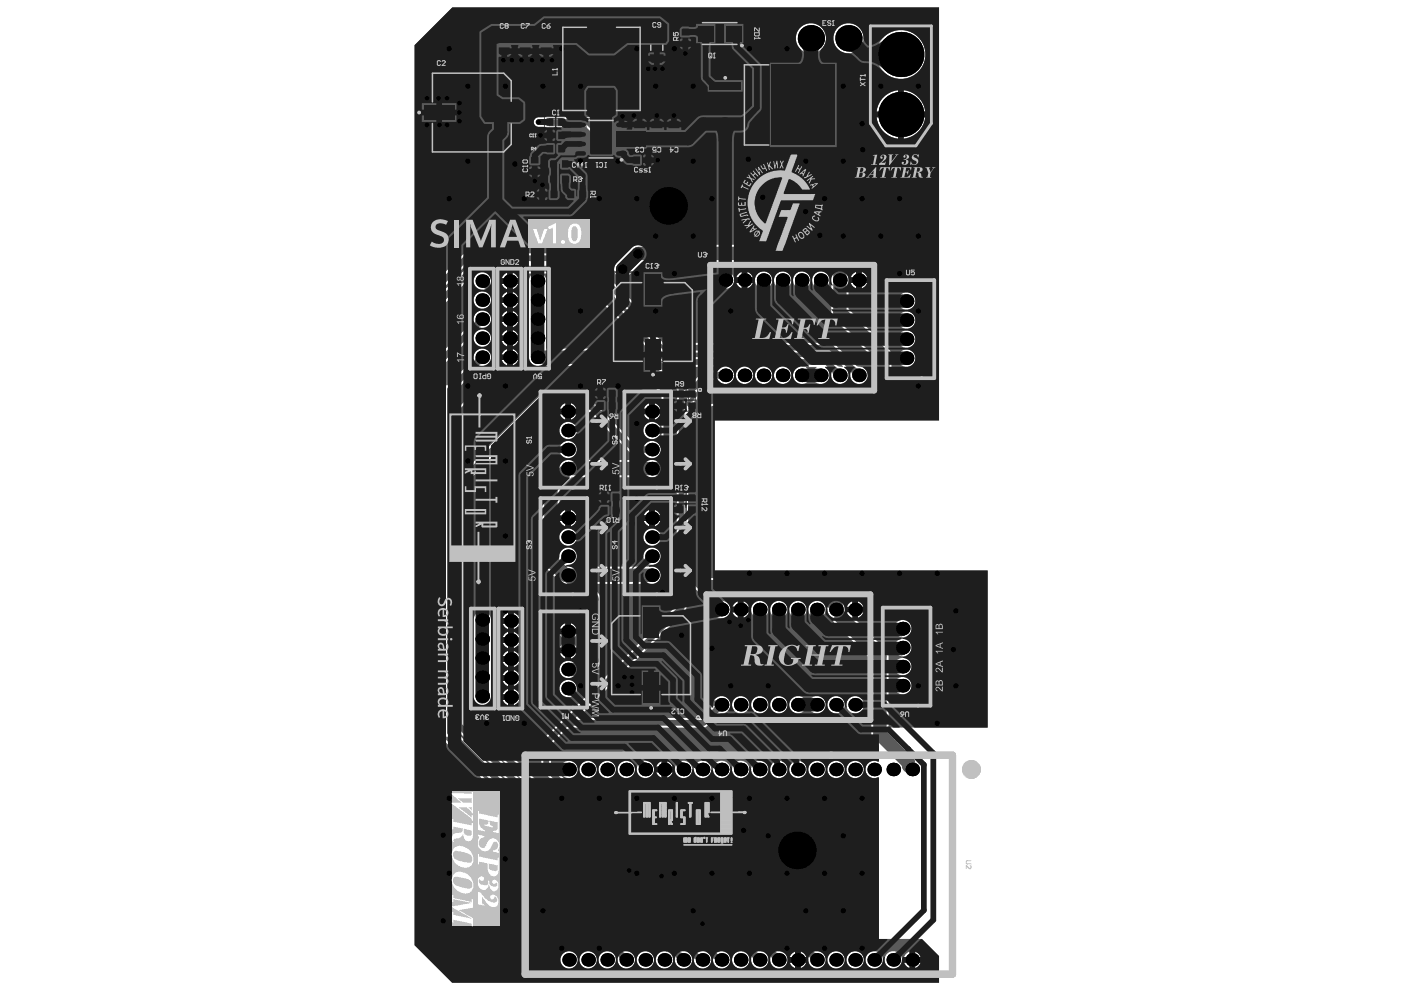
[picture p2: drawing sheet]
<svg xmlns="http://www.w3.org/2000/svg" width="297mm" height="210mm" viewBox="0 0 297 210" stroke-linecap="round" stroke-linejoin="round" font-family="sans-serif">
<g fill="none" stroke="#5a5a5a" stroke-width=".21">
<path d="M105.1 6.6h3.2v5.4h-3.2zM105.5 7.6h2.3v3.5h-2.3zM105.9 9.3h1.6M106.7 8.5v1.6M109.5 6.6h3.2v5.4h-3.2zM110 7.6h2.3v3.5h-2.3zM110.3 9.3h1.6M111.1 8.5v1.6M114 6.6h3.1v5.4h-3.1zM114.4 7.6h2.3v3.5h-2.3zM114.8 9.3h1.5M115.6 8.5v1.6"/>
<path d="M118.7 4.6h17.1v20h-17.1zM119.1 5.8h16.3v17.6h-16.3zM126.5 14.6h1.5M127.3 13.8v1.6M137.1 6.5h3.7v7.3h-3.7zM137.5 7.4h2.9v5.4h-2.9zM138.2 10.1h1.5M139 9.3v1.6M143.8 5.7h2.4v4.7h-2.4zM144.3 8h1.5M144.3 6.7h1.5v2.7h-1.5zM145 7.3v1.5"/>
<path d="M147.4 4.4h9.7v5.4h-9.7zM148.6 4.8h7.3v4.6h-7.3zM149.8 13.3h27.1v17.8h-27.1zM151.5 7.1h1.6M152.3 6.3v1.6M157.5 13.8h15.3v16.8h-15.3zM99 23.8h1.6M99.8 23v1.6M111.9 32.7h2.4v4.8h-2.4zM112.4 35.1h1.5M112.4 33.7h1.5v2.8h-1.5zM113.1 34.3v1.5"/>
<path d="M113.6 39.9h4.7v2.4h-4.7zM115.2 27.5h4.8v2.3h-4.8zM115.2 24.6h4.8v2.4h-4.8zM115.2 30.3h4.8v2.4h-4.8zM116 33.5h4.8v2.4h-4.8zM116 36.7h4.8v2.4h-4.8zM116.2 25.1h2.8v1.5h-2.8zM116.2 27.9h2.8v1.5h-2.8zM116.2 30.7h2.8v1.5h-2.8zM116.8 28.6h1.5M116.8 25.8h1.5M116.8 31.5h1.5"/>
<path d="M117 33.9h2.8v1.5h-2.8zM117 37.2h2.8v1.5h-2.8zM117.6 25.1v1.5M117.6 27.9v1.5M117.6 30.7v1.5M117.6 34.7h1.5M117.6 37.9h1.5M118.4 33.9v1.5M118.4 37.2v1.5M119.6 39.9h4.8v2.4h-4.8zM121.3 25.1h11.7v8.7h-11.7zM124 25.5h6.3v7.9h-6.3z"/>
<path d="M126.4 29.5h1.6M127.2 28.7v1.5M133.5 32.7h4.8v2.4h-4.8zM133.7 25.1h3.2v5.4h-3.2zM134.2 26.1h2.3v3.5h-2.3zM134.5 27.8h1.6M134.5 33.1h2.8v1.5h-2.8zM135.2 33.9h1.5M135.3 27v1.6M135.9 33.1v1.5M137.4 25.1h3.1v5.4h-3.1zM137.8 26.1h2.3v3.5h-2.3z"/>
<path d="M138.2 27.8h1.5M139 27v1.6M141 25.1h3.2v5.4h-3.2zM141.4 26.1h2.3v3.5h-2.3zM141.8 27.8h1.6M142.6 27v1.6M162.6 22.2h1.6M163.4 21.4v1.6M114.6 40.4h2.7v1.5h-2.7zM115.2 41.1h1.5M116 40.4v1.5M120.6 40.4h2.8v1.5h-2.8z"/>
<path d="M121.3 41.1h1.5M122 40.4v1.5M137.4 68.1h1.5M138.1 67.3v1.6M125.9 84.7h4.7v2.4h-4.7zM125.9 82.1h4.7v2.3h-4.7zM126.9 85.1h2.8v1.5h-2.8zM126.9 82.5h2.8v1.5h-2.8zM127.5 85.9h1.5M127.5 83.2h1.5M128.3 82.5v1.5M128.3 85.1v1.5"/>
<path d="M142.6 82.3h2.4v4.7h-2.4zM143 84.7h1.6M143 83.3h1.6v2.7h-1.6zM143.8 83.9v1.5M145.2 82.3h2.4v4.7h-2.4zM145.7 84.7h1.5M145.7 83.3h1.5v2.7h-1.5zM146.4 83.9v1.5M126.7 104h4.8v2.4h-4.8zM126.7 106.8h4.8v2.4h-4.8zM127.7 104.4h2.8v1.6h-2.8zM127.7 107.3h2.8v1.5h-2.8z"/>
<path d="M128.3 105.2h1.5M128.3 108h1.5M129.1 104.4v1.6M129.1 107.3v1.5M142.6 104.2h2.4v4.8h-2.4zM143 106.6h1.6M143 105.2h1.6v2.8h-1.6zM143.8 105.9v1.5M145.2 104.2h2.4v4.8h-2.4zM145.7 106.6h1.5M145.7 105.2h1.5v2.8h-1.5zM146.4 105.9v1.5"/>
<path d="M136.9 138.6h1.6M137.7 137.9v1.5"/>
</g>
<path d="M154.9 4.8h1v4.6h-1z" fill-rule="evenodd" fill="#5a5a5a"/>
<g fill="none" stroke="#5a5a5a" stroke-width=".21">
<path d="M100.7 22.8l-.2-.2h-.3l-.2 .2v.6l.2 .2h.3l.2-.2M101 22.8l.2-.2h.3l.2 .2-.7 .8h.7M136.9 66.8h.1M136.9 66.8h1M136.9 66.8l.2 .1M137.1 67.3l-.2 .1v.4l.2 .1h.7l.1-.1v-.4l-.1-.1M137.3 65.4h.1M137.3 65.4l-.4 .2v.3l.2 .2M137.3 65.4l.1 .2M137.4 65.6l.2-.2 .3 .2v.3l-.1 .2M137.4 65.6v.2M137.9 66.6v.3"/>
<path d="M136.5 137.3h.1M136.5 137.3h1M136.5 137.3l.2 .1M136.7 137.8l-.2 .1v.4l.2 .1h.7l.1-.1v-.4l-.1-.1M137.5 135.9v.7l-.6-.7-.4 .2v.3l.2 .2M137.5 137.1v.3"/>
<circle cx="128.9" cy="32" r=".79"/>
</g>
<path d="M89.3 15.1h21.1v17.4h-21.1zM91.5 15.5h16.7v16.6h-16.7zM129.4 57.6h17.5v21.1h-17.5zM129.8 59.8h16.7v16.7h-16.7zM129 128.1h17.5v21.1h-17.5zM129.4 130.3h16.7v16.7h-16.7z" fill="none" stroke="#5a5a5a" stroke-width=".32"/>
<g fill="#8c8c8c">
<path d="M106.2 198.6a.62 .62 0 0 1 .7-.2 .62 .62 0 0 1 .4 .6h-.1a.24 .24 0 0 1-.3 0 .24 .24 0 0 1 .1-.4 .33 .33 0 0 0-.5 .1 .33 .33 0 0 0 .1 .5l.2 .2h.4l-.2 .1a.5 .5 0 0 0-.3 .6 .5 .5 0 0 0 .6 .3h.1a.27 .27 0 0 1-.2-.4 .27 .27 0 0 1 .5 0 .27 .27 0 0 1-.1 .4l-.4 .2-.7-.2a.52 .52 0 0 1-.3-.6 .52 .52 0 0 1 .6-.4h-.2a.5 .5 0 0 1-.5-.3 .5 .5 0 0 1 .1-.5z"/>
<path d="M101.9 198.6a.63 .63 0 0 1 .9-.2 .63 .63 0 0 1 .2 .9 .23 .23 0 0 1-.4-.2 .23 .23 0 0 1 .3-.3 .35 .35 0 0 0-.5-.2 .35 .35 0 0 0 0 .6l.1 .4 .9 .7v.3h-1.3l-.1-.7 .2 .2h.8l-1.1-.8z"/>
<path d="M99.3 198.7a.65 .65 0 0 1 .8-.3 .65 .65 0 0 1 .4 .8 .23 .23 0 0 1-.4-.1 .23 .23 0 0 1 .3-.3l-.1-.2a.38 .38 0 0 0-.6 .1 .38 .38 0 0 0 .1 .5l.1 .3 .9 .8 .1 .3h-1.3l-.2-.7 .2 .2h.8l-1.1-.9z"/>
<path d="M96 198.6a.63 .63 0 0 1 .9-.2 .63 .63 0 0 1 .2 .9 .23 .23 0 0 1-.3-.2 .23 .23 0 0 1 .3-.3l-.1-.1a.39 .39 0 0 0-.5 0 .39 .39 0 0 0 0 .5l.2 .4 .8 .7 .1 .3h-1.3l-.2-.7 .2 .2h.8l-1-.8z"/>
<path d="M108.2 198.6l.2-.1 .1 .2 .3 1.4a.23 .23 0 0 1 0 .3 .23 .23 0 0 1-.3 0 .23 .23 0 0 1 0-.3zM107.8 198.6l-.1 .7 .4 .9a.64 .64 0 0 0 .9 .3 .64 .64 0 0 0 .2-.9l-.4-.8a.57 .57 0 0 0-1-.2z"/>
<path d="M104 198.6l.1-.1 .2 .2 .3 1.3a.26 .26 0 0 1 .1 .4 .26 .26 0 0 1-.4 0 .26 .26 0 0 1-.1-.3zM103.6 198.6l-.1 .8 .4 .8a.65 .65 0 0 0 .9 .3 .65 .65 0 0 0 .2-.9l-.4-.8a.58 .58 0 0 0-1-.2z"/>
<path d="M98.1 198.5l.3 .1 .3 1.5a.24 .24 0 0 1 0 .3 .24 .24 0 0 1-.3 0 .24 .24 0 0 1 0-.3zM97.8 198.5l-.2 .6 .4 1.1a.64 .64 0 0 0 .9 .3 .64 .64 0 0 0 .2-.9l-.3-.8a.67 .67 0 0 0-1-.3z"/>
<path d="M95 199l.8 .9h-.6zM94.5 198.4l.3 1.5h-.3l-.1-.2 .1 .5h.1v-.2h.2l.1 .4h-.3v.2h1.1l-.4-.2v-.4l.6-.1-1.2-1.5z"/>
<circle cx="105.7" cy="200.3" r=".26"/>
<circle cx="101.5" cy="200.3" r=".26"/>
</g>
<g fill="#5a5a5a">
<path d="M121.8 55.7h1l19 18.8 33.6 .1 2.9 2.9-.1 .2-1-.3-1.6-1.5-.7-.3h-33.1l-19.5-19.5-.5-.2z"/>
<path d="M145.2 85.1l4.7-4.7 1.9 .1a1.89 1.89 0 0 0 2.8 .2 1.89 1.89 0 0 0 0-2.7l-.2-.2v-.2h2.2v.2a1.84 1.84 0 0 0-.5 2.8 1.84 1.84 0 0 0 2.8 0 1.84 1.84 0 0 0-.5-2.8l.1-.2h2.1v.2a1.84 1.84 0 0 0-.5 2.8 1.84 1.84 0 0 0 2.9 0 1.84 1.84 0 0 0-.5-2.8v-.2h2.1l.1 .2a1.84 1.84 0 0 0-.5 2.8 1.84 1.84 0 0 0 2.8 0 1.84 1.84 0 0 0-.5-2.8v-.2h2.2v.2a1.84 1.84 0 0 0-.5 2.8 1.84 1.84 0 0 0 2.8 0 1.84 1.84 0 0 0-.5-2.8l.1-.2h2.1v.2a1.84 1.84 0 0 0-.7 2.4 1.84 1.84 0 0 0 2.3 .9 1.84 1.84 0 0 0 1.1-2.2l.2-.1 .2 .2a1.89 1.89 0 0 0 1.8 2.2 1.89 1.89 0 0 0 1.9-2l-.1-.3 .2-.1 .3 .5a1.86 1.86 0 0 0 1.8 1.9l.1 .2-.8 .8h-31.2l-.9 .3-.3 .3-3.2 3.2-.2-.1z"/>
<path d="M115 57.9h6.2l19.8 19.6 11.5 .1 .1 .2-.8 .6-2.7 .1-5.3 5.1-.2-.1a2.44 2.44 0 0 0-.5-2.2l-7.1-7-.8-.5h-19.6v-14.1a1.8 1.8 0 0 0-.7-1.6z"/>
<path d="M98.3 153.2l.3-.1 28.3 28.4 .8 .3h14.3l19.4 19.4-.1 .2-1.2-.4-12.1-11.9-13.9-.1z"/>
<path d="M96.2 82.9l5.2-5.2 .5-.3a1.91 1.91 0 0 0 1.7-.9l.2 .1v2.8l-7.4 7.4h-.2z"/>
<path d="M92.4 65.9l8-8h.4v.2a1.96 1.96 0 0 0-.3 2.2 1.96 1.96 0 0 0 1.9 1.1l.3 .2-.1 .2a1.84 1.84 0 0 0-2.3 1 1.84 1.84 0 0 0 .9 2.4 1.84 1.84 0 0 0 2.4-.8l.2 .1v1.8l-.2 .1a2.01 2.01 0 0 0-2.3-.5 2.01 2.01 0 0 0-1.2 2l-7.5 7.7-.2-.1z"/>
<path d="M94.4 76.6l5.7-5.7 .2 .1a1.83 1.83 0 0 0 1 2.2 1.83 1.83 0 0 0 2.3-.7l.2 .1v2h-.2a1.93 1.93 0 0 0-2.3-.7 1.93 1.93 0 0 0-1.2 2.1l-5.5 5.6-.2-.1z"/>
<path d="M90.6 64.1l8.4-8.4h.8v.2l-.5 .2-8.5 8.5h-.2z"/>
<path d="M94.4 155.9l.2-.1 39 39 .7 .3h8.3l6 6-.1 .2-.7 .1-5.6-5.5-8.5-.1-39.3-39.2z"/>
<path d="M92.4 157.7l.2-.1 40 40 .7 .3h8.1l3 3v.3l-.4-.2-2.6-2.5h-8.7l-40.3-40.3z"/>
<path d="M119.4 152.5l2.7-1a.47 .47 0 0 0-.3 .6 .47 .47 0 0 0 .7 .2l-1.2 1.3-1.2 .2-.9 .6z"/>
<path d="M151.2 149.1l1.5 1.4-.6 .2-.5 .4-.9-.9 .4-.5z"/>
<path d="M151.3 78.8l.7-.1 .5-.3v2l-.5-.3-.7-.1z"/>
<path d="M175.7 78.3l.9-.8 .5 .4 .6 .1-1.4 1.4-.2-.5z"/>
<path d="M179.8 78.3l.8-.8 .6 .4 .5 .1-1.4 1.4-.1-.5z"/>
<path d="M130.5 202l.9-.8 .5 .4 .6 .1-1.4 1.4-.2-.6z"/>
<path d="M142.7 202l.8-.8 .5 .4 .6 .1-1.4 1.4-.2-.6z"/>
<path d="M162.8 202l.9-.8 .5 .4 .6 .1-1.5 1.4-.1-.6z"/>
<path d="M170.9 202l.9-.8 .5 .4 .5 .1-1.4 1.4-.1-.6z"/>
<path d="M135.8 94.5l.6-.1 .5-.3v2l-.5-.3-.6-.1z"/>
<path d="M158.8 202l.8-.8 .6 .4 .5 .1-1.4 1.4-.1-.6z"/>
<path d="M102.1 60.9l1.4-1.4 .1 .5 .4 .6-.9 .8-.5-.4z"/>
<path d="M100.6 67.5l1.4 1.5-.5 .1-.6 .4-.8-.9 .4-.5z"/>
<path d="M100.6 75.6l1.4 1.4-.5 .1-.6 .4-.8-.8 .4-.6z"/>
<path d="M103.3 57.9h3.3l.1 .2-.5 .8h3.4l-.5-.8 .1-.2h3.3v.2a1.79 1.79 0 0 0-.6 1.6v15.6a1.84 1.84 0 0 0 2.1 2.1h20l5.9 6v3.3h-.2a1.76 1.76 0 0 0-1.1-1.4v3.5a1.75 1.75 0 0 0 1.1-1.4l.2 .1v3.2h-.2a1.84 1.84 0 0 0-2.8-1.1 1.84 1.84 0 0 0 0 3 1.84 1.84 0 0 0 2.8-1.1h.2v3.2l-.2 .1a1.99 1.99 0 0 0-3.4-.8l-1.8 .1-10.5-10.4-9.3-.1-.7 .3-15.6 15.6-.2-.1v-11.5l7.6-7.7 .1-4.3h.2a1.79 1.79 0 0 0 1.2 1.4v-3.4a1.77 1.77 0 0 0-1.2 1.4h-.2v-3.4l.2-.1a1.79 1.79 0 0 0 1.2 1.5v-3.5a1.77 1.77 0 0 0-1.2 1.5l-.2-.1v-3.4h.2a1.79 1.79 0 0 0 1.2 1.5v-3.5a1.77 1.77 0 0 0-1.2 1.4h-.2v-3.4h.2a1.79 1.79 0 0 0 1.2 1.4v-3.4a1.77 1.77 0 0 0-1.2 1.4h-.2l-.1-1.3-1.7-1.8-.2-.7a1.7 1.7 0 0 0-.7-1.3zM108.5 60.1v1.1a1.74 1.74 0 0 0 1.1-1.1zM106.2 60.1a1.74 1.74 0 0 0 1.1 1.1v-1.1zM108.5 61.8v1.1h1.1a1.74 1.74 0 0 0-1.1-1.1zM108.5 64.1v1.1a1.74 1.74 0 0 0 1.1-1.1zM108.5 65.8v1.1h1.1a1.74 1.74 0 0 0-1.1-1.1zM108.5 68.1v1.2a1.74 1.74 0 0 0 1.1-1.2zM108.5 69.8v1.2h1.1a1.74 1.74 0 0 0-1.1-1.2zM108.5 72.2v1.1a1.74 1.74 0 0 0 1.1-1.1zM108.5 73.9v1.1h1.1a1.74 1.74 0 0 0-1.1-1.1zM108.5 76.2v1.1a1.74 1.74 0 0 0 1.1-1.1zM136.5 85.9l-.3 .6h1.1v-1.2zM136.2 87.7a1.74 1.74 0 0 0 1.1 1.1v-1.1z"/>
<path d="M95.7 1.6h103v87.4h-47.5v31.7h57.8v33.3h-21l-.1-15.6-.4-.8-6.6-6.6 .1-.2h.2a1.81 1.81 0 0 0 1.5-1.2h-1.8v-.6h-.6v-1.8a1.78 1.78 0 0 0-1.2 1.8h-.4l-.1-1.3-.4-.8-4.1-4.1-.8-.4-23.3-.1-1.1-1.1v-33.6l1.7-1.7 31.6-.1 .8-.5 5.1-5 .3-.4 .2-.9v-3.8l-.2-.9-8.9-8.9v-8.5l-.2-1-3.5-3.6-.4-.3-.9-.2h-39.5l-.9 .2-.4 .3-3.5 3.7a1.83 1.83 0 0 0 .4 2.4 1.83 1.83 0 0 0 2.4-.1l2.8-2.8h37.9l2.2 2.1v8.5l.2 .9 8.8 8.9v2.4l-1.2 1.1h-.1v-.2a2.17 2.17 0 0 0-2.2-1.7l-4.8-4.7-.7-.3h-33.3l-18.7-18.6-.7-.3-25 .1-9.6 9.6v97.3l40.5 40.6-.1 .2-.3-.1a1.84 1.84 0 0 0-2.1 1.8 1.84 1.84 0 0 0 2.1 1.8 1.84 1.84 0 0 0 1.5-2.3l.2-.1 .2 .2a1.89 1.89 0 0 0 1.8 2.2 1.89 1.89 0 0 0 1.9-2 2.17 2.17 0 0 0-2.1-1.7l-41.6-41.4v-.3h.2l40.8 40.7 .7 .3h8.2l.7 .7-.1 .2a1.84 1.84 0 0 0-2.4 1.5 1.84 1.84 0 0 0 2.1 2 1.84 1.84 0 0 0 1.5-2.3l.2-.1 .2 .2a1.9 1.9 0 0 0 1.6 2.2 1.9 1.9 0 0 0 2.1-1.7l.2-.1 .2 .1a1.84 1.84 0 0 0 1.8 1.8 1.84 1.84 0 0 0 1.9-1.8l.2-.1 .1 .1a1.84 1.84 0 0 0 2.2 1.7 1.84 1.84 0 0 0 1.4-2.3 1.84 1.84 0 0 0-2.5-1.2l-8.5-8.3-8.7-.1-38.5-38.5v-.3h.2l36.6 36.5 .7 .3h13.5l10.2 10.2-.2 .2a1.84 1.84 0 0 0-2.3 1.5 1.84 1.84 0 0 0 2 2 1.84 1.84 0 0 0 1.6-2.3l.1-.1 .2 .2a1.89 1.89 0 0 0 1.8 2.2 1.89 1.89 0 0 0 2-2l-.1-.3 .2-.1 .2 .3a1.89 1.89 0 0 0 1.8 2.2 1.89 1.89 0 0 0 1.9-2 1.89 1.89 0 0 0-2.1-1.8l-21.7-21.4-14.7-.1-28.3-28.2v-50.5l15.4-15.3h3.5l.1 .2-.3 .6h3.4l-.3-.6 .1-.2h1.5l10.2 10.2 .7 .3h1.9l.6 .2a1.84 1.84 0 0 0 1.8 .5 1.84 1.84 0 0 0 1.3-1.4h.2v.7l-1.1 1.1h-18.8l-.9 .4-4.1 4.2-.3 .9 .1 16 .9 1.5 2.6 2.7 1.1 .5 4 4v11.6l-.7 .7h-2.3a1.85 1.85 0 0 0-2.1 1.9 1.85 1.85 0 0 0 2.1 1.8h3l.9-.3 2.2-2.1 .5-.8 .1-13.5-.3-1-2-2.1 .1-.2h12.8a1.85 1.85 0 0 0 2.1-1.8 1.85 1.85 0 0 0-2.1-1.8h-17.3l-.2-.2 .2-.2a1.84 1.84 0 0 0 1.3-2.8 1.84 1.84 0 0 0-3.1 .1l-.2-.1v-2.1h.2l.1 .2a1.84 1.84 0 0 0 2.8 .2 1.84 1.84 0 0 0-.2-2.8 1.84 1.84 0 0 0-2.7 .6l-.2-.1v-2.1l.2-.1 .5 .6 .5 .3v-3.5l-.5 .3-.5 .5h-.2v-5.2l2.6-2.5h17.2a2.87 2.87 0 0 0 2.7-.6l2.1-2.1 .2 .1v29.7l-28.4 28.4-.3 .7 .1 5.6 13.5 13.5h16.5l24.9 24.9-.1 1.3h1.3l.2 .2a1.89 1.89 0 0 0 1.8 2.2 1.89 1.89 0 0 0 2-2 2.17 2.17 0 0 0-2.2-1.7l-26.8-26.6-.7-.3h-16.1l-12.3-12.3v-4.4l3.1-3.1 .8-.4 28.3-.1 .8-.3 2.7-2.7a1.89 1.89 0 0 0 2.1-1.8 1.89 1.89 0 0 0-2-1.9l-1.3 .5a1.02 1.02 0 0 0-.9 .7 1.02 1.02 0 0 0 .3 1.1v.2l-2.1 2.1h-25.9v-.2l22.4-22.4 .3-.7v-5.7l.2-.1 2.5 2.6 .9 .5 23.3 .1 1 .9-.1 .2h-.4a1.84 1.84 0 0 0-1.6 2.1 1.84 1.84 0 0 0 2 1.6 1.84 1.84 0 0 0 1.7-2h.2l.1 .1 .2 .8 .2 .4 .6 .5 .3 .9 .3 .4 7.7 7.7v15.8a3.1 3.1 0 0 0 1.7 2.4v3.3l-.2 .1a1.84 1.84 0 0 0-2.7 1.6 1.84 1.84 0 0 0 2.7 1.7l.2 .1v34.1h9l3.7 3.6v5.6h-103l-8-7.9v-190.4zM176.3 8.1a3.2 3.2 0 0 0 6.4 0 3.2 3.2 0 0 0-6.4 0zM168.4 8.1a3.2 3.2 0 0 0 6.4 0 3.2 3.2 0 0 0-6.4 0zM185.4 11.5a5.2 5.2 0 0 0 10.4 0 5.2 5.2 0 0 0-10.4 0zM191.2 19.1v4.5h4.5a5.1 5.1 0 0 0-4.5-4.5zM186.7 20.9a5 5 0 0 0-1.2 2.7h4.5v-4.5a5.1 5.1 0 0 0-3.3 1.8zM191.2 24.8v4.5a5.1 5.1 0 0 0 4.5-4.5zM185.5 24.8a5.1 5.1 0 0 0 4.5 4.5v-4.5zM113.2 25.1a1.03 1.03 0 0 0-.2 1.1 1.03 1.03 0 0 0 .9 .7h10.1l1.7 1.6v.3a.88 .88 0 0 0 .1 1.4v.2a.9 .9 0 0 0-.2 1.4 .9 .9 0 0 0 1.5-.1h.2a.9 .9 0 0 0 1.4 .1 .9 .9 0 0 0-.2-1.4v-.2a.89 .89 0 0 0 0-1.5v-.2a.89 .89 0 0 0 .2-1.4 .89 .89 0 0 0-1.3 0h-.3l-2-2-.7-.3h-10.5zM182.3 57.5v1.2h1.2a1.74 1.74 0 0 0-1.2-1.2zM158.1 57.5v1.2h1.1a1.74 1.74 0 0 0-1.1-1.2zM180.3 58.1l-.3 .6h1.1v-1.2zM156 58.1l-.2 .6h1.1v-1.2zM182.3 59.9v1.1a1.74 1.74 0 0 0 1.2-1.1zM158.1 59.9v1.1a1.74 1.74 0 0 0 1.1-1.1zM155.8 59.9a1.74 1.74 0 0 0 1.1 1.1v-1.1zM180 59.9a1.74 1.74 0 0 0 1.1 1.1v-1.1zM171.8 59.3a1.85 1.85 0 0 0 3.7 0 1.85 1.85 0 0 0-3.7 0zM167.8 59.3a1.85 1.85 0 0 0 3.7 0 1.85 1.85 0 0 0-3.7 0zM163.7 59.3a1.85 1.85 0 0 0 3.7 0 1.85 1.85 0 0 0-3.7 0zM159.7 59.3a1.85 1.85 0 0 0 3.7 0 1.85 1.85 0 0 0-3.7 0zM151.6 59.3a1.85 1.85 0 0 0 3.7 0 1.85 1.85 0 0 0-3.7 0zM190 63.7a1.85 1.85 0 0 0 3.7 0 1.85 1.85 0 0 0-3.7 0zM190 67.7a1.85 1.85 0 0 0 3.7 0 1.85 1.85 0 0 0-3.7 0zM190 71.8a1.85 1.85 0 0 0 3.7 0 1.85 1.85 0 0 0-3.7 0zM190 75.8a1.85 1.85 0 0 0 3.7 0 1.85 1.85 0 0 0-3.7 0zM120.8 87.7v1.1a1.74 1.74 0 0 0 1.1-1.1zM118.5 87.7a1.74 1.74 0 0 0 1.1 1.1v-1.1zM118.3 91.1a1.85 1.85 0 0 0 3.7 0 1.85 1.85 0 0 0-3.7 0zM118.3 95.1a1.85 1.85 0 0 0 3.7 0 1.85 1.85 0 0 0-3.7 0zM120.8 107.9v1.1h1.1a1.74 1.74 0 0 0-1.1-1.1zM138.6 107.9v1.1h1.1a1.74 1.74 0 0 0-1.1-1.1zM136.5 108.5l-.3 .5h1.1v-1.1zM138.6 110.2v1.2a1.74 1.74 0 0 0 1.1-1.2zM120.8 110.2v1.2a1.74 1.74 0 0 0 1.1-1.2zM136.2 110.2a1.74 1.74 0 0 0 1.1 1.2v-1.2zM136.1 113.7a1.85 1.85 0 0 0 3.7 0 1.85 1.85 0 0 0-3.7 0zM136.1 117.7a1.85 1.85 0 0 0 3.7 0 1.85 1.85 0 0 0-3.7 0zM157.3 127.2v1.2h1.1a1.74 1.74 0 0 0-1.1-1.2zM155.2 127.8l-.2 .6h1.1v-1.2zM181.5 127.2v1.2h1.2a1.74 1.74 0 0 0-1.2-1.2zM157.3 129.6v1.1a1.74 1.74 0 0 0 1.1-1.1zM155 129.6a1.74 1.74 0 0 0 1.1 1.1v-1.1zM108.7 129.7v1.1h1.1a1.74 1.74 0 0 0-1.1-1.1zM106.6 130.3l-.2 .5h1.1v-1.1zM162.9 129a1.85 1.85 0 0 0 3.7 0 1.85 1.85 0 0 0-3.7 0zM158.9 129a1.85 1.85 0 0 0 3.7 0 1.85 1.85 0 0 0-3.7 0zM167 129a1.85 1.85 0 0 0 3.7 0 1.85 1.85 0 0 0-3.7 0zM150.8 129a1.85 1.85 0 0 0 3.7 0 1.85 1.85 0 0 0-3.7 0zM120.8 131.9v1.1h1.1a1.74 1.74 0 0 0-1.1-1.1zM118.7 132.5l-.2 .5h1.1v-1.1zM108.7 132v1.1a1.74 1.74 0 0 0 1.1-1.1zM106.4 132a1.74 1.74 0 0 0 1.1 1.1v-1.1zM108.7 133.7v1.1h1.1a1.74 1.74 0 0 0-1.1-1.1zM106.6 134.3l-.2 .5h1.1v-1.1zM189.2 133a1.85 1.85 0 0 0 3.6 0 1.85 1.85 0 0 0-3.6 0zM120.8 134.2v1.1a1.74 1.74 0 0 0 1.1-1.1zM118.5 134.2a1.74 1.74 0 0 0 1.1 1.1v-1.1zM120.8 135.9v1.1h1.1a1.74 1.74 0 0 0-1.1-1.1zM118.7 136.5l-.2 .5h1.1v-1.1zM108.7 136v1.2a1.74 1.74 0 0 0 1.1-1.2zM106.4 136a1.74 1.74 0 0 0 1.1 1.2v-1.2zM108.7 137.7v1.1h1.1a1.74 1.74 0 0 0-1.1-1.1zM106.6 138.3l-.2 .5h1.1v-1.1zM189.2 137a1.85 1.85 0 0 0 3.6 0 1.85 1.85 0 0 0-3.6 0zM120.8 138.2v1.2a1.74 1.74 0 0 0 1.1-1.2zM118.5 138.2a1.74 1.74 0 0 0 1.1 1.2v-1.2zM108.7 140.1v1.1a1.74 1.74 0 0 0 1.1-1.1zM106.4 140.1a1.74 1.74 0 0 0 1.1 1.1v-1.1zM108.7 141.7v1.2h1.1a1.74 1.74 0 0 0-1.1-1.2zM106.6 142.4l-.2 .5h1.1v-1.2zM189.2 141.1a1.85 1.85 0 0 0 3.6 0 1.85 1.85 0 0 0-3.6 0zM108.7 144.1v1.1a1.74 1.74 0 0 0 1.1-1.1zM106.4 144.1a1.74 1.74 0 0 0 1.1 1.1v-1.1zM108.7 145.8v1.1h1.1a1.74 1.74 0 0 0-1.1-1.1zM106.6 146.4l-.2 .5h1.1v-1.1zM189.2 145.1a1.85 1.85 0 0 0 3.6 0 1.85 1.85 0 0 0-3.6 0zM118.3 145.7a1.85 1.85 0 0 0 3.7 0 1.85 1.85 0 0 0-3.7 0zM108.7 148.1v1.1a1.74 1.74 0 0 0 1.1-1.1zM106.4 148.1a1.74 1.74 0 0 0 1.1 1.1v-1.1zM100.6 130.1l-.4 .8v16.2a1.88 1.88 0 0 0 1.8 2.2 1.88 1.88 0 0 0 1.9-2.2v-15.7a1.85 1.85 0 0 0-1.2-1.9 1.85 1.85 0 0 0-2.1 .6zM179.1 149.1a1.85 1.85 0 0 0 3.7 0 1.85 1.85 0 0 0-3.7 0zM175 149.1a1.85 1.85 0 0 0 3.7 0 1.85 1.85 0 0 0-3.7 0zM171 149.1a1.85 1.85 0 0 0 3.7 0 1.85 1.85 0 0 0-3.7 0zM167 149.1a1.85 1.85 0 0 0 3.7 0 1.85 1.85 0 0 0-3.7 0zM162.9 149.1a1.85 1.85 0 0 0 3.7 0 1.85 1.85 0 0 0-3.7 0zM158.9 149.1a1.85 1.85 0 0 0 3.7 0 1.85 1.85 0 0 0-3.7 0zM154.9 149.1a1.85 1.85 0 0 0 3.7 0 1.85 1.85 0 0 0-3.7 0zM141.2 161.1v1.1h1.1a1.74 1.74 0 0 0-1.1-1.1zM139.1 161.7l-.3 .5h1.2v-1.1zM138.8 163.4a1.74 1.74 0 0 0 1.2 1.2v-1.2zM141.2 163.4v1.2a1.74 1.74 0 0 0 1.1-1.2zM179.1 162.8a1.85 1.85 0 0 0 3.7 0 1.85 1.85 0 0 0-3.7 0zM175 162.8a1.85 1.85 0 0 0 3.7 0 1.85 1.85 0 0 0-3.7 0zM167 162.8a1.85 1.85 0 0 0 3.7 0 1.85 1.85 0 0 0-3.7 0zM162.9 162.8a1.85 1.85 0 0 0 3.7 0 1.85 1.85 0 0 0-3.7 0zM158.9 162.8a1.85 1.85 0 0 0 3.7 0 1.85 1.85 0 0 0-3.7 0zM150.8 162.8a1.85 1.85 0 0 0 3.7 0 1.85 1.85 0 0 0-3.7 0zM146.8 162.8a1.85 1.85 0 0 0 3.7 0 1.85 1.85 0 0 0-3.7 0zM142.8 162.8a1.85 1.85 0 0 0 3.6 0 1.85 1.85 0 0 0-3.6 0zM130.7 162.8a1.85 1.85 0 0 0 3.6 0 1.85 1.85 0 0 0-3.6 0zM126.6 162.8a1.85 1.85 0 0 0 3.7 0 1.85 1.85 0 0 0-3.7 0zM122.6 162.8a1.85 1.85 0 0 0 3.7 0 1.85 1.85 0 0 0-3.7 0zM171 162.8a1.85 1.85 0 0 0 3.7 0 1.85 1.85 0 0 0-3.7 0zM154.9 162.8a1.85 1.85 0 0 0 3.7 0 1.85 1.85 0 0 0-3.7 0zM134.7 162.8a1.85 1.85 0 0 0 3.7 0 1.85 1.85 0 0 0-3.7 0zM118.5 162.8a1.85 1.85 0 0 0 3.7 0 1.85 1.85 0 0 0-3.7 0zM193.6 201.4v1.1h1.2a1.74 1.74 0 0 0-1.2-1.1zM191.6 202l-.3 .5h1.1v-1.1zM167.3 202l-.2 .5h1.1v-1.1zM193.6 203.7v1.1a1.74 1.74 0 0 0 1.2-1.1zM191.3 203.7a1.74 1.74 0 0 0 1.1 1.1v-1.1zM169.4 203.7v1.1a1.74 1.74 0 0 0 1.1-1.1zM167.1 203.7a1.74 1.74 0 0 0 1.1 1.1v-1.1zM134.7 203.1a1.85 1.85 0 0 0 3.7 0 1.85 1.85 0 0 0-3.7 0zM118.5 203.1a1.85 1.85 0 0 0 3.7 0 1.85 1.85 0 0 0-3.7 0zM187.1 203.1a1.85 1.85 0 0 0 3.7 0 1.85 1.85 0 0 0-3.7 0zM183.1 203.1a1.85 1.85 0 0 0 3.7 0 1.85 1.85 0 0 0-3.7 0zM179.1 203.1a1.85 1.85 0 0 0 3.7 0 1.85 1.85 0 0 0-3.7 0zM175 203.1a1.85 1.85 0 0 0 3.7 0 1.85 1.85 0 0 0-3.7 0zM122.6 203.1a1.85 1.85 0 0 0 3.7 0 1.85 1.85 0 0 0-3.7 0z"/>
</g>
<path d="M113.7 59.5v16.1h21l7.1 7v14.3l-2.2 2.3h-19.4l-3.6 3.6v15.5l.3 .4v.3l2.7 2.7h18.3M135 53.6h39.5l3.2 3.3v9.2l9.1 9.1v3.8l-5.1 5h-31.9l-2.8 2.9v35l2.2 2.2h23.6l4.1 4.1v.8M135 53.7l-3.3 3.3M138 99.2h-.1M102 131.4v16.1M120.2 121.7l5 5.1v13.1l-1.8 1.8h-3.2M176.9 129h.1M177.9 130.6l8.3 8.2v16.6l6 6.1v.5l.8 .8M193 162.8h.1" fill="none" stroke="#5a5a5a" stroke-width="2.8"/>
<path d="M113.9 25.8h10.5l1.9 1.9M102 59.5l2.8 2.8v17.5l-7.6 7.7v66.1l36.5 36.4h13.9l13.1 13.1M102 75.6l-6.8 6.8v72.6l39.1 39h8.7l8.3 8.3 .9 .8h.5M102.7 66.8l-9.3 9.4v80.8l39.9 39.9h8.5l5.5 5.4 .9 .8h.4M153.5 79.4h-4.1l-5.2 5.3v43.9l-28.6 28.6v5.2l12.9 12.9h16.5l27.8 27.8M177.7 79.4l-2.8-2.8h-33.5l-19.8-19.7h-21.6l-8.7 8.6v93.1l41 40.9h8.7l3.6 3.6M181.7 79.4l-5.8-5.8h-33.7l-19-19h-24.6l-9.1 9.1v96.5l43 42.9M137.9 95.1h-3.8l-10.5-10.4h-8.9l-15.9 15.9v51.3l28.9 28.8h14.7l22.4 22.4M151.1 148.8h1.3l.3 .3-3.9 3.8h-29" fill="none" stroke="#5a5a5a" stroke-width="1.2"/>
<g fill="#000">
<circle cx="95" cy="10.3" r=".56"/>
<circle cx="99" cy="18.2" r=".56"/>
<circle cx="106.5" cy="12.7" r=".48"/>
<circle cx="106.9" cy="18.2" r=".56"/>
<circle cx="108.3" cy="12.7" r=".48"/>
<circle cx="110.3" cy="12.7" r=".48"/>
<circle cx="112.5" cy="12.7" r=".48"/>
<circle cx="114.7" cy="12.7" r=".48"/>
<circle cx="114.9" cy="18.2" r=".56"/>
<circle cx="116.8" cy="12.7" r=".48"/>
<circle cx="118.8" cy="10.3" r=".56"/>
<circle cx="122.8" cy="18.2" r=".56"/>
<circle cx="134.7" cy="10.3" r=".56"/>
<circle cx="137.1" cy="14.5" r=".48"/>
<circle cx="138.6" cy="14.5" r=".48"/>
<circle cx="138.7" cy="18.2" r=".56"/>
<circle cx="140.2" cy="14.5" r=".48"/>
<circle cx="142.7" cy="10.3" r=".56"/>
<circle cx="145" cy="11.3" r=".48"/>
<circle cx="146.6" cy="18.2" r=".56"/>
<circle cx="158.6" cy="10.3" r=".56"/>
<circle cx="166.5" cy="10.3" r=".56"/>
<circle cx="171.6" cy="8.1" r="2.78"/>
<circle cx="178.4" cy="18.2" r=".56"/>
<circle cx="179.5" cy="8.1" r="2.78"/>
<circle cx="186.4" cy="18.2" r=".56"/>
<circle cx="190.6" cy="11.5" r="4.8"/>
<circle cx="194.3" cy="18.2" r=".56"/>
<circle cx="90.3" cy="26.4" r=".48"/>
<circle cx="90.3" cy="20.8" r=".48"/>
<circle cx="92.8" cy="20.8" r=".48"/>
<circle cx="93" cy="26.4" r=".48"/>
<circle cx="94.6" cy="26.4" r=".48"/>
<circle cx="94.6" cy="20.8" r=".48"/>
<circle cx="97.2" cy="23.8" r=".48"/>
<circle cx="97.2" cy="25.6" r=".48"/>
<circle cx="97.2" cy="21.8" r=".48"/>
<circle cx="99" cy="34.1" r=".56"/>
<circle cx="108.9" cy="34.7" r=".56"/>
<circle cx="113.1" cy="38.3" r=".48"/>
<circle cx="113.9" cy="25.8" r=".48"/>
<circle cx="114.3" cy="28.6" r=".48"/>
<circle cx="114.7" cy="39.1" r=".48"/>
<circle cx="122.8" cy="34.1" r=".56"/>
<circle cx="126.3" cy="27.7" r=".48"/>
<circle cx="126.3" cy="31.2" r=".48"/>
<circle cx="126.3" cy="29.5" r=".48"/>
<circle cx="128" cy="27.7" r=".48"/>
<circle cx="128" cy="31.2" r=".48"/>
<circle cx="128" cy="29.5" r=".48"/>
<circle cx="130.8" cy="34.1" r=".56"/>
<circle cx="131.7" cy="24.6" r=".48"/>
<circle cx="134.1" cy="24.4" r=".48"/>
<circle cx="139" cy="24.4" r=".48"/>
<circle cx="139.2" cy="33.9" r=".48"/>
<circle cx="142.6" cy="24.4" r=".48"/>
<circle cx="146.6" cy="34.1" r=".56"/>
<circle cx="158.3" cy="33.7" r=".56"/>
<circle cx="170.5" cy="34.1" r=".56"/>
<circle cx="178.4" cy="34.1" r=".56"/>
<circle cx="182.4" cy="26.2" r=".56"/>
<circle cx="182.5" cy="31.7" r=".56"/>
<circle cx="190.6" cy="24.2" r="4.8"/>
<circle cx="95" cy="42" r=".56"/>
<circle cx="102" cy="59.5" r="1.43"/>
<circle cx="107.9" cy="59.5" r="1.43"/>
<circle cx="110.9" cy="42" r=".56"/>
<circle cx="113.7" cy="59.5" r="1.43"/>
<circle cx="126.8" cy="42" r=".56"/>
<circle cx="131.7" cy="57" r="1.01"/>
<circle cx="134.7" cy="57.9" r=".56"/>
<circle cx="134.7" cy="42" r=".56"/>
<circle cx="135" cy="53.7" r="1.01"/>
<circle cx="138.7" cy="50" r=".56"/>
<circle cx="141.4" cy="43.6" r="4"/>
<circle cx="142.7" cy="57.9" r=".56"/>
<circle cx="146.6" cy="50" r=".56"/>
<circle cx="150.6" cy="42" r=".56"/>
<circle cx="153.5" cy="59.3" r="1.43"/>
<circle cx="157.5" cy="59.3" r="1.43"/>
<circle cx="161.3" cy="41.7" r=".56"/>
<circle cx="161.5" cy="59.3" r="1.43"/>
<circle cx="165.6" cy="59.3" r="1.43"/>
<circle cx="169.6" cy="59.3" r="1.43"/>
<circle cx="170.4" cy="44.8" r=".56"/>
<circle cx="173.5" cy="49.8" r=".56"/>
<circle cx="173.7" cy="59.3" r="1.43"/>
<circle cx="174.4" cy="42" r=".56"/>
<circle cx="177.7" cy="59.3" r="1.43"/>
<circle cx="178.4" cy="50" r=".56"/>
<circle cx="181.7" cy="59.3" r="1.43"/>
<circle cx="182.4" cy="42" r=".56"/>
<circle cx="186.4" cy="50" r=".56"/>
<circle cx="190.3" cy="57.9" r=".56"/>
<circle cx="190.3" cy="42" r=".56"/>
<circle cx="194.3" cy="50" r=".56"/>
<circle cx="102" cy="75.6" r="1.43"/>
<circle cx="102" cy="63.5" r="1.43"/>
<circle cx="102" cy="67.5" r="1.43"/>
<circle cx="102" cy="71.6" r="1.43"/>
<circle cx="107.9" cy="63.5" r="1.43"/>
<circle cx="107.9" cy="75.6" r="1.43"/>
<circle cx="107.9" cy="67.5" r="1.43"/>
<circle cx="107.9" cy="71.6" r="1.43"/>
<circle cx="110.9" cy="73.7" r=".56"/>
<circle cx="113.7" cy="71.6" r="1.43"/>
<circle cx="113.7" cy="75.6" r="1.43"/>
<circle cx="113.7" cy="67.5" r="1.43"/>
<circle cx="113.7" cy="63.5" r="1.43"/>
<circle cx="122.8" cy="65.8" r=".56"/>
<circle cx="138.7" cy="65.8" r=".56"/>
<circle cx="153.5" cy="79.4" r="1.43"/>
<circle cx="154.6" cy="65.8" r=".56"/>
<circle cx="157.5" cy="79.4" r="1.43"/>
<circle cx="161.5" cy="79.4" r="1.43"/>
<circle cx="165.6" cy="79.4" r="1.43"/>
<circle cx="169.6" cy="79.4" r="1.43"/>
<circle cx="173.7" cy="79.4" r="1.43"/>
<circle cx="177.7" cy="79.4" r="1.43"/>
<circle cx="181.7" cy="79.4" r="1.43"/>
<circle cx="191.8" cy="63.7" r="1.43"/>
<circle cx="191.8" cy="75.8" r="1.43"/>
<circle cx="191.8" cy="67.7" r="1.43"/>
<circle cx="191.8" cy="71.8" r="1.43"/>
<circle cx="194.3" cy="65.8" r=".56"/>
<circle cx="99" cy="81.7" r=".56"/>
<circle cx="99" cy="97.5" r=".56"/>
<circle cx="106.9" cy="81.7" r=".56"/>
<circle cx="106.9" cy="97.5" r=".56"/>
<circle cx="120.2" cy="99.2" r="1.43"/>
<circle cx="120.2" cy="91.1" r="1.43"/>
<circle cx="120.2" cy="95.1" r="1.43"/>
<circle cx="120.2" cy="87.1" r="1.43"/>
<circle cx="122.8" cy="81.7" r=".56"/>
<circle cx="130.8" cy="81.7" r=".56"/>
<circle cx="134.7" cy="89.6" r=".56"/>
<circle cx="137.9" cy="99.2" r="1.43"/>
<circle cx="137.9" cy="95.1" r="1.43"/>
<circle cx="137.9" cy="91.1" r="1.43"/>
<circle cx="137.9" cy="87.1" r="1.43"/>
<circle cx="194.3" cy="81.7" r=".56"/>
<circle cx="106.9" cy="113.4" r=".56"/>
<circle cx="120.2" cy="113.7" r="1.43"/>
<circle cx="120.2" cy="109.6" r="1.43"/>
<circle cx="120.2" cy="117.7" r="1.43"/>
<circle cx="134.7" cy="105.5" r=".56"/>
<circle cx="137.9" cy="113.7" r="1.43"/>
<circle cx="137.9" cy="117.7" r="1.43"/>
<circle cx="137.9" cy="109.6" r="1.43"/>
<circle cx="102" cy="139.2" r="1.43"/>
<circle cx="102" cy="135.2" r="1.43"/>
<circle cx="102" cy="131.2" r="1.43"/>
<circle cx="106.9" cy="129.3" r=".56"/>
<circle cx="108.1" cy="139.4" r="1.43"/>
<circle cx="108.1" cy="131.4" r="1.43"/>
<circle cx="108.1" cy="135.4" r="1.43"/>
<circle cx="120.2" cy="121.7" r="1.43"/>
<circle cx="120.2" cy="137.6" r="1.43"/>
<circle cx="120.2" cy="133.6" r="1.43"/>
<circle cx="122.8" cy="129.3" r=".56"/>
<circle cx="137.9" cy="121.7" r="1.43"/>
<circle cx="140.2" cy="125.3" r=".56"/>
<circle cx="144.2" cy="134.4" r=".56"/>
<circle cx="150.6" cy="137.2" r=".56"/>
<circle cx="152.7" cy="129" r="1.43"/>
<circle cx="154.3" cy="131.6" r=".48"/>
<circle cx="156.7" cy="129" r="1.43"/>
<circle cx="156.7" cy="132.4" r=".48"/>
<circle cx="158.3" cy="131.2" r=".48"/>
<circle cx="158.6" cy="121.3" r=".56"/>
<circle cx="160.7" cy="129" r="1.43"/>
<circle cx="164.8" cy="129" r="1.43"/>
<circle cx="166.5" cy="121.3" r=".56"/>
<circle cx="168.8" cy="129" r="1.43"/>
<circle cx="172.8" cy="129" r="1.43"/>
<circle cx="174.4" cy="121.3" r=".56"/>
<circle cx="176.9" cy="129" r="1.43"/>
<circle cx="180.9" cy="129" r="1.43"/>
<circle cx="182.4" cy="121.3" r=".56"/>
<circle cx="190.3" cy="121.3" r=".56"/>
<circle cx="191" cy="137" r="1.43"/>
<circle cx="191" cy="133" r="1.43"/>
<circle cx="198.3" cy="121.3" r=".56"/>
<circle cx="201.7" cy="137.4" r=".56"/>
<circle cx="202.2" cy="129.3" r=".56"/>
<circle cx="102" cy="143.3" r="1.43"/>
<circle cx="102" cy="147.3" r="1.43"/>
<circle cx="103" cy="153.1" r=".56"/>
<circle cx="108.1" cy="143.5" r="1.43"/>
<circle cx="108.1" cy="147.5" r="1.43"/>
<circle cx="110.9" cy="153.1" r=".56"/>
<circle cx="120.2" cy="141.7" r="1.43"/>
<circle cx="120.2" cy="145.7" r="1.43"/>
<circle cx="122.8" cy="145.1" r=".56"/>
<circle cx="130.8" cy="145.1" r=".56"/>
<circle cx="132.1" cy="143.3" r=".48"/>
<circle cx="133.7" cy="146.5" r=".48"/>
<circle cx="133.7" cy="144.9" r=".48"/>
<circle cx="133.7" cy="143.3" r=".48"/>
<circle cx="152.7" cy="149.1" r="1.43"/>
<circle cx="154.6" cy="145.1" r=".56"/>
<circle cx="156.7" cy="149.1" r="1.43"/>
<circle cx="160.7" cy="149.1" r="1.43"/>
<circle cx="162.5" cy="145.1" r=".56"/>
<circle cx="164.8" cy="149.1" r="1.43"/>
<circle cx="168.8" cy="149.1" r="1.43"/>
<circle cx="172.8" cy="149.1" r="1.43"/>
<circle cx="176.9" cy="149.1" r="1.43"/>
<circle cx="180.9" cy="149.1" r="1.43"/>
<circle cx="191" cy="145.1" r="1.43"/>
<circle cx="191" cy="141.1" r="1.43"/>
<circle cx="194.3" cy="145.1" r=".56"/>
<circle cx="198.3" cy="153.1" r=".56"/>
<circle cx="202.2" cy="145.1" r=".56"/>
<circle cx="93.8" cy="176.7" r=".56"/>
<circle cx="95" cy="168.9" r=".56"/>
<circle cx="118.8" cy="168.9" r=".56"/>
<circle cx="120.4" cy="162.8" r="1.43"/>
<circle cx="124.4" cy="162.8" r="1.43"/>
<circle cx="126.8" cy="168.9" r=".56"/>
<circle cx="128.5" cy="162.8" r="1.43"/>
<circle cx="132.5" cy="162.8" r="1.43"/>
<circle cx="134.7" cy="168.9" r=".56"/>
<circle cx="136.5" cy="162.8" r="1.43"/>
<circle cx="140.6" cy="162.8" r="1.43"/>
<circle cx="142.7" cy="168.9" r=".56"/>
<circle cx="144.6" cy="162.8" r="1.43"/>
<circle cx="148.6" cy="162.8" r="1.43"/>
<circle cx="150.6" cy="168.9" r=".56"/>
<circle cx="152.7" cy="162.8" r="1.43"/>
<circle cx="156.7" cy="162.8" r="1.43"/>
<circle cx="157.3" cy="175.7" r=".56"/>
<circle cx="158.6" cy="168.9" r=".56"/>
<circle cx="160.7" cy="162.8" r="1.43"/>
<circle cx="162.5" cy="176.9" r=".56"/>
<circle cx="164.8" cy="162.8" r="1.43"/>
<circle cx="166.5" cy="168.9" r=".56"/>
<circle cx="168.6" cy="179.9" r="4"/>
<circle cx="168.8" cy="162.8" r="1.43"/>
<circle cx="172.8" cy="162.8" r="1.43"/>
<circle cx="174.4" cy="168.9" r=".56"/>
<circle cx="176.9" cy="162.8" r="1.43"/>
<circle cx="178.4" cy="176.9" r=".56"/>
<circle cx="180.9" cy="162.8" r="1.43"/>
<circle cx="182.4" cy="168.9" r=".56"/>
<circle cx="184.9" cy="162.8" r="1.43"/>
<circle cx="189" cy="162.8" r="1.43"/>
<circle cx="193" cy="162.8" r="1.43"/>
<circle cx="93.8" cy="194.8" r=".56"/>
<circle cx="95" cy="184.8" r=".56"/>
<circle cx="106.9" cy="181.8" r=".56"/>
<circle cx="106.9" cy="192.7" r=".56"/>
<circle cx="114.9" cy="192.7" r=".56"/>
<circle cx="133.1" cy="184.2" r=".48"/>
<circle cx="134.7" cy="184.8" r=".56"/>
<circle cx="140" cy="185.4" r=".48"/>
<circle cx="142.7" cy="184.8" r=".56"/>
<circle cx="146.6" cy="192.7" r=".56"/>
<circle cx="148.6" cy="195.5" r=".48"/>
<circle cx="150.6" cy="184.8" r=".56"/>
<circle cx="158.6" cy="184.8" r=".56"/>
<circle cx="166.5" cy="184.8" r=".56"/>
<circle cx="170.5" cy="192.7" r=".56"/>
<circle cx="174.4" cy="184.8" r=".56"/>
<circle cx="178.4" cy="192.7" r=".56"/>
<circle cx="182.4" cy="184.8" r=".56"/>
<circle cx="118.8" cy="200.6" r=".56"/>
<circle cx="120.4" cy="203.1" r="1.43"/>
<circle cx="124.4" cy="203.1" r="1.43"/>
<circle cx="126.8" cy="200.6" r=".56"/>
<circle cx="128.5" cy="203.1" r="1.43"/>
<circle cx="132.5" cy="203.1" r="1.43"/>
<circle cx="136.5" cy="203.1" r="1.43"/>
<circle cx="140.6" cy="203.1" r="1.43"/>
<circle cx="144.6" cy="203.1" r="1.43"/>
<circle cx="148.6" cy="203.1" r="1.43"/>
<circle cx="152.7" cy="203.1" r="1.43"/>
<circle cx="156.7" cy="203.1" r="1.43"/>
<circle cx="160.7" cy="203.1" r="1.43"/>
<circle cx="164.8" cy="203.1" r="1.43"/>
<circle cx="166.5" cy="200.6" r=".56"/>
<circle cx="168.8" cy="203.1" r="1.43"/>
<circle cx="172.8" cy="203.1" r="1.43"/>
<circle cx="174.4" cy="200.6" r=".56"/>
<circle cx="176.9" cy="203.1" r="1.43"/>
<circle cx="180.9" cy="203.1" r="1.43"/>
<circle cx="182.4" cy="200.6" r=".56"/>
<circle cx="184.9" cy="203.1" r="1.43"/>
<circle cx="189" cy="203.1" r="1.43"/>
<circle cx="193" cy="203.1" r="1.43"/>
</g>
<g fill="#1e1e1e">
<path d="M174 134.6l.8 .4h.5h15.3v.2l-.4 .2h-15.6l-.7-.7z"/>
<path d="M180.4 150.9a2.06 2.06 0 0 0 2-.6l.4-.2h3.9l3.7 3.7-.1 .2h-1.3l-.6-.6-.4-.1h-5.4l-2.3-2.3z"/>
<path d="M140 139.8l4.4 4.3v4.3l-.2 .1-.8-.8-.1-4.2-3.3-3.5z"/>
<path d="M131.1 112.5l1.4-1.3h.2v7.1l-.9 .9-.3 .7v15.5l.3 .7 3.1 3.1-.1 .2h-.8l-2.9-2.8z"/>
<path d="M156.7 24.8a5.4 5.4 0 0 0 2.5-1.9l.8 .9-1.6 1.8-.3 .6z"/>
<path d="M181.9 148.1l.5 .3 .7 .1v1.2l-.7 .1-.5 .3z"/>
<path d="M176.9 150.5l1.4-1.4 .1 .6 .4 .5-.8 .9-.6-.4z"/>
<path d="M169.6 10.1h3.9l-.1 .1a3.2 3.2 0 0 0-.4 2h-2.9a2.95 2.95 0 0 0-.5-2.1z"/>
<path d="M179.5 10.9l2.8-2.8v.2a3.2 3.2 0 0 0 1.1 1.7l-2 2a2.96 2.96 0 0 0-1.9-1.1z"/>
<path d="M183.2 10.1a5.6 5.6 0 0 0 4-1.9v6.7a5.6 5.6 0 0 0-4-2z"/>
<path d="M120.2 147.1l1.4-1.4 .1 .6 .4 .5-.8 .8-.5-.4z"/>
<path d="M118.8 117.7l1.4 1.4-.6 .1-.5 .4-.9-.8 .4-.5z"/>
<path d="M121.4 112.8l.9 .2v1.2l-.8 .1z"/>
<path d="M158.8 161.7l.8-.8 .6 .4 .5 .1-1.4 1.4-.1-.5z"/>
<path d="M154.8 161.7l.8-.8 .5 .4 .6 .1-1.4 1.4-.2-.5z"/>
<path d="M142.8 161.5l1-.7 1 .6-1.6 1.2-.1-.6z"/>
<path d="M134.7 161.5l1.1-.7 1 .6-1.7 1.1v-.5z"/>
<path d="M185 201.7l.5-.1 .5-.4 .9 .8-.4 .5-.1 .6z"/>
<path d="M189 201.7l.5-.1 .6-.4 .8 .8-.4 .5-.1 .6z"/>
<path d="M139 112.7l.4 .3 .7 .1v1.2l-.7 .1-.4 .3z"/>
<path d="M136.5 117.7l1.4 1.4-.5 .1-.5 .4-.9-.8 .4-.5z"/>
<path d="M139 90.1l.4 .3 .7 .1v1.2l-.7 .1-.4 .3z"/>
<path d="M118 94.5l.7-.1 .5-.3v2l-.5-.3-.7-.1z"/>
<path d="M145.6 6l1.3 .2 .1 1.2-1.2 .1z"/>
<path d="M149.3 17.3l.9-.8a1.82 1.82 0 0 0 1.6 .9h.1l-1.8 1.6a.96 .96 0 0 0-.4-1.3z"/>
<path d="M155.8 25.4a.82 .82 0 0 0 1.2-.4l.5-.5 .5 1.3-1.3 1.3z"/>
<path d="M150.6 27.1h5.7a1.6 1.6 0 0 0-1.4 1.8l-.1 1h-2.8a2.59 2.59 0 0 0-1.1-2.8z"/>
<path d="M170.1 10.9h2.9a2.59 2.59 0 0 0 1.1 2.8h.3h-5.7a1.6 1.6 0 0 0 1.4-1.8z"/>
<path d="M121.7 32.6l.5 .3-.4 .3-.3-.3z"/>
<path d="M114.5 30.9l1.3-.2v1.6l-1.3-.2z"/>
<path d="M119.6 25.3a.94 .94 0 0 0 1.2 .5v1.2l-1.4-.1-.1-.1z"/>
<path d="M114.4 25.2l1.4-.2v1.6l-1.4-.2z"/>
<path d="M122.7 39.1l1.2 .1 .1 1.4-1.5-.2z"/>
<path d="M119.2 40.5l.9-.9 .7 .8-.8 .9z"/>
<path d="M118.9 38.7l1.5-.2-.1 1.3-1.3 .1z"/>
<path d="M116.6 35.9h1.2l.1 1.2-1.5 .3 .2-.5z"/>
<path d="M116.4 38.5l1.5 .2-.1 1.2h-1.2v-.9z"/>
<path d="M116.6 39.1l1.2 .1 .2 1.4-1.5-.2z"/>
<path d="M119.4 27.9l1.4-.1v1.3h-.9l-.5 .3z"/>
<path d="M117.3 33.9l.6-.3 .2 .3-.2 .6z"/>
<path d="M116.4 35.2l1.5 .3-.1 1.2h-1.2v-1z"/>
<path d="M154.7 8.7h2.2a.88 .88 0 0 0-.5 1.1h-1.2v-.4a.62 .62 0 0 0-.5-.7z"/>
<path d="M146.5 6.2a.93 .93 0 0 0 1.2-.6v2.4a.93 .93 0 0 0-1.2-.6z"/>
<path d="M148.1 8.7h2.4a.93 .93 0 0 0-.6 1.2h-1.2a.93 .93 0 0 0-.6-1.2z"/>
<path d="M128.8 84l1.5-.2-.2 1.3-1.2 .1z"/>
<path d="M128.9 83.9l1.2 .1 .2 1.3-1.5-.2z"/>
<path d="M128.8 86.7l1.5-.3-.2 1.4-1.2 .1z"/>
<path d="M126.2 85.3l1.5 1.4-.7 .2-.8 .6-.8-.9 .6-.7z"/>
<path d="M129.6 108.8l1.5-.2-.2 1h-1.2z"/>
<path d="M129.7 106l1.2 .1 .2 1.4-1.5-.3z"/>
<path d="M127 107.5l1.5 1.3-.7 .2-.8 .7-.8-.9 .6-.8z"/>
<path d="M129.6 106l1.5-.2-.2 1.3-1.2 .1z"/>
<path d="M132.9 33.3l1.2-.2v1.6l-1.2-.2z"/>
<path d="M139.7 58.2a1.38 1.38 0 0 0 1.8 1.1h1v2.8a2.92 2.92 0 0 0-2.7 1.5l-.1 .3z"/>
<path d="M139.3 128.6a1.29 1.29 0 0 0 1.8 1l1-.1v2.9a3.1 3.1 0 0 0-2.7 1.6l-.1 .3z"/>
<path d="M144.4 82.6l1.3 .2 .1 1.2-1.2 .1z"/>
<path d="M141.9 82.8l1.3-.2-.2 1.5-1.2-.1z"/>
<path d="M144.5 82.8l1.4-.2-.3 1.5-1.2-.1z"/>
<path d="M144.4 104.6l1.3 .1 .1 1.2-1.2 .2z"/>
<path d="M141.9 104.7l1.3-.1-.2 1.5-1.2-.2z"/>
<path d="M145.6 107.2l1.4 1.4-1.1 .9-1.1-.6a1.82 1.82 0 0 0 .9-1.6z"/>
<path d="M144.5 104.7l1.4-.1-.3 1.5-1.2-.2z"/>
<path d="M101.8 6.9l2.3-1.4h9l2-1.6h24.5l1.6 1.3v3.4l-.4 .5h-8.1l-2.8 2.2h-5.3l-2.6-2.2h-16.3l-.6 .2v10.9l1.2 .8h3.4l1 .8v3.4l-.8 .6h-7.3l-.8-1.2z"/>
<path d="M124.5 18.6h5.4l.4 .6v5.1l-.8 .5-.1 7.9h-4.4l-.2-.2v-7.7l-.8-.5v-5z"/>
<path d="M134.7 109.4l3.1-3 9.4 .1v.2h-1.7l-.3 .3v.5l-.2-.1-.1-.6-.5-.1v1.2h-.6v.6h-1.2l.1 .2a.87 .87 0 0 0 1 .3l.1 .2-3.4 3.4h-.8a1.89 1.89 0 0 0-2.8-.3 1.89 1.89 0 0 0 0 2.8 2.17 2.17 0 0 0 2.7-.3l.4-.1a2.26 2.26 0 0 0 1.7-.3l5-5 .4-.4 .2 .2v16.1a2.95 2.95 0 0 0 1.6 2.4l-.1 .1-7 1.3a1.69 1.69 0 0 1-1.9-.3l-.1-.7h-3.9v6l-.3 .1v-12.7l.5-.4 .2 .1a1.84 1.84 0 0 0 1.6 2.4 1.84 1.84 0 0 0 2-2.1 1.84 1.84 0 0 0-2.4-1.5l-.1-.2 .3-.2a1.89 1.89 0 0 0 2.1-1.8 1.89 1.89 0 0 0-2-1.9 2.17 2.17 0 0 0-1.6 2.1l-2.2 2.3h-.3a2.68 2.68 0 0 0 1.1-1.6zM142.7 106.8l-.1 .5h.6v-.6zM138.6 107.9v1.1h1.1a1.74 1.74 0 0 0-1.1-1.1zM136.5 108.5l-.3 .5h1.1v-1.1zM138.6 110.2v1.2a1.74 1.74 0 0 0 1.1-1.2zM136.2 110.2a1.74 1.74 0 0 0 1.1 1.2v-1.2z"/>
<path d="M133.1 87.9l3.5-3.5 10.6 .1v.3l-1.9 .1-.1 1.5 .2 .4-3.2 3.3-2.6-.1a1.89 1.89 0 0 0-2.8-.2 1.89 1.89 0 0 0 0 2.8 2.17 2.17 0 0 0 2.7-.4l3.5-.2 4-3.9 .2 .1v15.8l-.2 .2-2 .1-1.8-.1-6.2 .2-3.7 3.6-.2-.1zM144.4 84.8v.5h.6l-.1-.4zM142.7 84.9l-.1 .4h.6v-.5zM138.6 85.3v1.2h1.1a1.74 1.74 0 0 0-1.1-1.2zM136.5 85.9l-.3 .6h1.1v-1.2zM144.4 86.5v.6l.6-.6zM142.6 86.5l.6 .6v-.6zM138.6 87.7v1.1a1.74 1.74 0 0 0 1.1-1.1zM136.2 87.7a1.74 1.74 0 0 0 1.1 1.1v-1.1zM136.1 95.1a1.85 1.85 0 0 0 3.7 0 1.85 1.85 0 0 0-3.7 0zM136.1 99.2a1.85 1.85 0 0 0 3.7 0 1.85 1.85 0 0 0-3.7 0z"/>
<path d="M95.7 1.6h103v87.4h-47.5v31.7h57.8v33.3h-15.5l-5.9-5.8-5.1-.2a1.96 1.96 0 0 0-2.2-.5 1.96 1.96 0 0 0-1.2 1.9l.1 .3-.2 .1-.2-.3a1.89 1.89 0 0 0-1.8-2.1 1.89 1.89 0 0 0-2 2 2.17 2.17 0 0 0 2.2 1.6l4.5 4.3 4.3 .1v5.7l-.2 .1a1.84 1.84 0 0 0-2.7 1.6 1.84 1.84 0 0 0 2.7 1.7l.2 .1v34.1h1.7v.2l-2.4 2.3a1.89 1.89 0 0 0-2.1 1.8 1.89 1.89 0 0 0 2 1.9 2.17 2.17 0 0 0 1.6-2.1l.3-.3 .1 .1a1.87 1.87 0 0 0 1.7 2.3 1.87 1.87 0 0 0 2-2.1l.2-.3h1.3v-1.3l2.4-2.5h.3l3.6 3.6v5.6h-103l-8-7.9v-190.4zM101.5 6.6l-.1 .3v17.8l1 1.5h1.7v1a2.3 2.3 0 0 0-1.1 1.8v12.8l-8.1 8.1-.3 .4-.2 .9v106.4l.2 .9 .3 .4 5.2 5.2 .9 .5h19.2a1.85 1.85 0 0 0 2-1.8 1.85 1.85 0 0 0-2.1-1.8h-17.9l-4.2-4.2v-104.8l6.8-6.8 7.1 7.2v22.9a1.85 1.85 0 0 0 1.8 2.1 1.85 1.85 0 0 0 1.9-2.1l-.1-24.2-.5-.8-4.3-4.3 .1-.2 10.2-.1 3-2.9 .4-1.1-.2-4.9-2.8-2.9 .1-.2h.4l.4-.3 1.6-.1 .6-.5 .5 .3h4.4l.4-.3 .7 .5 .6 .1a2.47 2.47 0 0 0 2.3 1.5l.7 .2 1.6-.1 .1-.3v-1.8l-.4-.2-2.1 .2-.5-1.1-.2-.1v-.2h3.9l.4-.3 9.2-.1 .8-.5 2.6-2.5h1.8l.1 .1 .2 1.4v28.1l-9.4 1.2a1.8 1.8 0 0 1-2-.5l-.1-.8h-3.9v7.3h3.9v-1a1.47 1.47 0 0 1 1.5-1.2l6.5-.9 .1 .2a2.19 2.19 0 0 0-1 1.7v18.4l-.2 .1-2 .2-1.8-.2-.9 .2h-6.5l-4.6 4.7-.1 16.7-.2 .2h-1.5l-.2 .3 .1 2.4-.1 2.1 .1 .3-2.6 2.6-.3 .8v35.4l.3 .7 2.1 2.1-.1 .2h-1.8l-4.8-4.8a1.89 1.89 0 0 0-1.8-2.2 1.89 1.89 0 0 0-1.9 2 2.17 2.17 0 0 0 2.1 1.7l5.3 5.1-.1 .2h-2.3l-6-6v-25l.9-.8 .1 .1v.3a1.84 1.84 0 0 0 1.8 2.1 1.84 1.84 0 0 0 1.8-2.1 1.84 1.84 0 0 0-2.3-1.5l-.2-.2 .3-.2a1.89 1.89 0 0 0 2.2-1.8 1.89 1.89 0 0 0-2-1.9 2.17 2.17 0 0 0-1.7 2.1l-2.7 2.8-.3 .7v25.8l.3 .7 6.7 6.7 .5 .2v.2h-1.4l-7-7v-37.8l16.1-16.2 .2-11.4-.5-.6h-1.6l-.2 .4 .1 10.7-6.3 6.3-.2-.1a1.85 1.85 0 0 0-1.7-2.1 1.85 1.85 0 0 0-1.9 2 1.85 1.85 0 0 0 2.1 1.7l.1 .2-8 7.9-.3 .7v38.7l.3 .7 7.5 7.6-.1 .2h-.2l-8.1-8.1v-47.9l4.9-4.8h2a1.89 1.89 0 0 0 2.7 .3 1.89 1.89 0 0 0 0-2.8 2.17 2.17 0 0 0-2.7 .3l-2.4 .1-.8 .3-5.4 5.4-.3 .8v29.5l-.2 .1-.8-.5v3.4l.8-.5 .2 .1v1.4l-.2 .1-.8-.5v3.5l.8-.6 .2 .1v1.5l-.2 .1-.8-.6v3.5l.8-.6 .2 .1v1.5l-.2 .1-.8-.6v3.5l.8-.5 .2 .1v1.4l-.2 .1-.8-.5v3.4l.8-.5 .2 .1 .1 .9 .2 .3 9 8.9 12.7 .1 3 3.1a1.87 1.87 0 0 0 1.8 2.5 1.87 1.87 0 0 0 1.7-2.5 3.1 3.1 0 0 0-1.6-1.2l-3.6-3.5v-.2h4.8l4.9 5a1.9 1.9 0 0 0 1.6 2.4 1.9 1.9 0 0 0 2.2-1.8h.3a1.86 1.86 0 0 0 1.8 1.9 1.86 1.86 0 0 0 1.9-1.8l.2-.1 .1 .1a1.84 1.84 0 0 0 2.2 1.7 1.84 1.84 0 0 0 1.4-2.3l.2-.1 .2 .2a1.89 1.89 0 0 0 1.8 2.2 1.89 1.89 0 0 0 1.9-2v-.3l.1-.1 .2 .3a1.89 1.89 0 0 0 1.8 2.2 1.89 1.89 0 0 0 2-2 1.89 1.89 0 0 0-2.2-1.8l-5.4-5.3-.5-.2v-.2h2.4l6.4 6.5a1.85 1.85 0 0 0 .5 2.7 1.85 1.85 0 0 0 2.6-.7 1.85 1.85 0 0 0-.9-2.6l-.3-.5-7.5-7.4-6-.1-.4-.3 .1-.2h7.1l9 8.9a1.86 1.86 0 0 0 .2 2.8 1.86 1.86 0 0 0 2.7-.6 1.86 1.86 0 0 0-.9-2.6l-.3-.7-9.5-9.5 .1-.2a1.84 1.84 0 0 0 2.8-1.5 1.84 1.84 0 0 0-2.6-1.8 1.84 1.84 0 0 0-.5 3.1l-.1 .1-1.2-.1v-.3a1.84 1.84 0 0 0-.3-2.5 1.84 1.84 0 0 0-2.5 .1 1.84 1.84 0 0 0-.1 2.5l-.1 .2h-1.1v-.3a1.84 1.84 0 0 0-1.1-2.9 1.84 1.84 0 0 0-2.1 2.4l-.2 .1-2.1-2.2v-4.6l-.3-.8-6.7-6.5-4.7-.1 .2-.2h2.6v-1a1.6 1.6 0 0 1 1.5-1.4l11.7-2.2a1.84 1.84 0 0 0 1.6-1.4 1.84 1.84 0 0 0-.7-1.9l-2.9-2.9v-60.1l3.7-3.8a1.8 1.8 0 0 0 .7-1.8v-29.3l.2-1.5a2.52 2.52 0 0 0 2.8-1l.5-1.3 2.3-2.6v-9.4l-4.2-4.4v-.3h.4v-4h-4.1v4h1.5l.2 1.1 .2 .4 4 4v7.8l-.7 .7-1.7 1.3-8.5 .1-.8 .4-2.6 2.6h-.6l-.1-.6h-3.1v.6h-.4l-.1-.6h-3.1l-.1 .6h-.4v-.6h-3.1l-.2 .5h-1v-.2l.2-.2h-1.3v-.6h-.6v-.9l-.4 .1-.4 .3h-.2v-.9l.7-.4 .1-.3v-5.1l-.5-.9-.3-.1h-5.6l-.7 1v5.1l.1 .3 .7 .4v.9h-.2l-.3-.3-1-.2h-2.6l-.9-.8h-1.3l-.4 .3v1.9l.2 .2h.7l.2 .2v.2l-.9 .1-.2 .2v1.9l.2 .2 .8 .1 .1 .1-.2 .3h-.7l-.2 .2v1.8l.4 .6-.7 .6h-1l-.4 .5-.1 1.2 .3 1.1-.3 1.1v1.1l.3 1.1-.1 2.5 .4 .2h1.2l.7-.4-.1-7.3 .2 .1 .1 1.1 .3 .1 1.5-.1 1.9 1.8-.2 4-.2-.1-.1-1.4-.8-.2-.3-.3 .1-2.2-.5-.7h-1.4l-.4 .3 .1 2.5a1.77 1.77 0 0 0 1 1.9v.5l.5 .4h1.2l.1 .2-1.2 1.2h-11.8l-1.7-1.7v-12.2a2.3 2.3 0 0 0 1-1.8v-1.8h2.3l1.1-.8v-3.6l-.1-.3-1.2-.9h-3.4l-.9-.6v-7.9l.6-.1v-1.2h.6v-.6h1.5v-.7h1.4v.7h3.1l-.1-.7h1.5l-.1 .7h3.1l-.1-.7h4.9l2.6 2.2h5.5l2.8-2.2h8.2l.6-.8v-3.7l-2-1.5h-24.5l-2.1 1.6h-9zM143.9 6l-.1 .3 .1 1.5 .3 .1h2.9l.2 .1v1.1l.9 .1 .1 7.2a2.63 2.63 0 0 0 1.1 1.6l.3 .4v1h7.4v-2.5h-5.7l-1.1-.9v-6.5l.2-.4h.9v-4h-4.1v.5l-.2 .1-2.7-.1zM145.6 8.1v.6h.6l-.1-.4zM143.9 8.3l-.1 .4h.6v-.6zM143.8 9.9l.6 .6v-.6zM145.6 9.9v.6l.6-.6zM139.6 11.1v.7h1.2v-.5l-.3-.2zM137.2 11.2l-.1 .6h1.2v-.7zM116.2 11.4v.6a.92 .92 0 0 0 .9-.6zM114 11.4l.1 .2a.77 .77 0 0 0 .8 .4v-.6zM111.7 11.4v.6a.92 .92 0 0 0 1-.6zM109.6 11.4l.1 .2a.77 .77 0 0 0 .8 .4v-.6zM107.3 11.4v.6a.92 .92 0 0 0 .9-.6zM137.1 13l.7 .7h.5v-.7zM139.6 13v.7h.5l.7-.7zM177 6.1a3.3 3.3 0 0 0-.3 3.5 3.3 3.3 0 0 0 3.2 1.8l1 .6a3.1 3.1 0 0 0 3.1 1.4 6.3 6.3 0 0 1 3.2 2.1 5.2 5.2 0 0 0 7.4-.7 5.2 5.2 0 0 0-.7-7.3 5.2 5.2 0 0 0-7.4 .8 5.1 5.1 0 0 1-2.8 1.4l-.9-1.2a3.3 3.3 0 0 0-2-3.3 3.3 3.3 0 0 0-3.8 .9zM93.5 21.8v1.4h3.1v-1.4zM89.2 21.8v1.4h3.1v-1.4zM191.2 19.1v4.5h4.5a5.1 5.1 0 0 0-4.5-4.5zM186.7 20.9a5 5 0 0 0-1.2 2.7h4.5v-4.5a5.1 5.1 0 0 0-3.3 1.8zM143.2 25.1v.6h.9l-.1-.1a.77 .77 0 0 0-.8-.5zM141.1 25.6l-.1 .1h1v-.6a.77 .77 0 0 0-.9 .5zM139.6 25.1v.6h.9l-.1-.1a.77 .77 0 0 0-.8-.5zM137.5 25.6l-.1 .1h.9v-.6a.77 .77 0 0 0-.8 .5zM135.9 25.1v.6h1l-.1-.1a.77 .77 0 0 0-.9-.5zM133.9 25.6l-.1 .1h.9v-.6a.77 .77 0 0 0-.8 .5zM93.5 24.4v1.4h3.1v-1.4zM89.2 24.4v1.4h3.1v-1.4zM132.1 25.5v.3h.7zM113.2 25.1a1.03 1.03 0 0 0-.2 1.1 1.03 1.03 0 0 0 .9 .7l3.2 .1 .3-.2 .1-1.8-.2-.3-1.5-.1-.5 .2a2.93 2.93 0 0 0-2.1 .3zM116.9 27.4v.6h.6l-.2-.4zM115.3 27.8l-.2 .2h.6v-.5zM191.2 24.8v4.5a5.1 5.1 0 0 0 4.5-4.5zM185.5 24.8a5.1 5.1 0 0 0 4.5 4.5v-4.5zM115.1 29.3l.6 .5v-.5zM116.9 29.3v.6l.4-.2 .2-.4zM169.1 6.1a3.4 3.4 0 0 0 .4 4.6 2.23 2.23 0 0 1-.6 2.6h-6v17.8h14.1v-17.8h-2.6a1.51 1.51 0 0 1-1-1.9l.2-.7a3.2 3.2 0 0 0 .2-4.8 3.2 3.2 0 0 0-4.7 .2zM112.4 32.2l-.5 1.1 .1 1.4 .3 .3h1.8l.2-.4v-1.4l.7-.7 .8 .2 1.5-.1 .2-.3-.1-1.8-.3-.2h-1.3l-1.6 .2zM137.8 32.7v.6h.6zM136.2 32.8l-.2 .5h.6v-.6zM137.8 34.5v.6l.6-.6zM136 34.5l.2 .5 .4 .1v-.6zM113.7 35.2v.6h.6l-.1-.5zM112 35.3l-.1 .5h.6v-.6zM111.9 37l.6 .5v-.5zM113.7 37v.5l.6-.5zM115.3 39.9v.6h.6l-.2-.4zM113.6 40.3l-.1 .2h.6v-.5zM113.5 41.7l.6 .6v-.6zM115.3 41.7v.6l.4-.1 .2-.5zM182.3 57.5v1.2h1.2a1.74 1.74 0 0 0-1.2-1.2zM158.1 57.5v1.2h1.1a1.74 1.74 0 0 0-1.1-1.2zM180.3 58.1l-.3 .6h1.1v-1.2zM156 58.1l-.2 .6h1.1v-1.2zM108.5 57.7v1.2h1.1a1.74 1.74 0 0 0-1.1-1.2zM106.4 58.3l-.2 .6h1.1v-1.2zM164.1 58.1l-.4 .9 .1 4.1 .2 .9 9.3 9.3 1 .3h17.3a1.85 1.85 0 0 0 2.1-1.8 1.85 1.85 0 0 0-2.1-1.9h-16.6l-.3-.3 .1-.2 .7 .2h16.1a1.85 1.85 0 0 0 2.1-1.9 1.85 1.85 0 0 0-2.1-1.8h-15.4l-.3-.4 .1-.1 .7 .1h14.9a1.85 1.85 0 0 0 2.1-1.8 1.85 1.85 0 0 0-2.1-1.8h-14.2l-.9-1 .1-.1a1.84 1.84 0 0 0 2.9-1.2 1.84 1.84 0 0 0-2.2-2.1 1.84 1.84 0 0 0-1.1 2.8l-.2 .2-.5-.6a1.88 1.88 0 0 0-1.6-2.4 1.88 1.88 0 0 0-2.1 2l.2 1.9-.2 .1-.4-.4v-1.6a1.85 1.85 0 0 0-1.8-2.1 1.85 1.85 0 0 0-1.8 2.1v2.4l.1 .7-.1 .1-.4-.4v-2.8a1.85 1.85 0 0 0-1.1-1.9 1.85 1.85 0 0 0-2.2 .5zM182.3 59.9v1.1a1.74 1.74 0 0 0 1.2-1.1zM158.1 59.9v1.1a1.74 1.74 0 0 0 1.1-1.1zM155.8 59.9a1.74 1.74 0 0 0 1.1 1.1v-1.1zM180 59.9a1.74 1.74 0 0 0 1.1 1.1v-1.1zM108.5 60.1v1.1a1.74 1.74 0 0 0 1.1-1.1zM106.2 60.1a1.74 1.74 0 0 0 1.1 1.1v-1.1zM100.2 59.5a1.85 1.85 0 0 0 3.7 0 1.85 1.85 0 0 0-3.7 0zM108.5 61.8v1.1h1.1a1.74 1.74 0 0 0-1.1-1.1zM106.4 62.4l-.2 .5h1.1v-1.1zM108.5 64.1v1.1a1.74 1.74 0 0 0 1.1-1.1zM106.2 64.1a1.74 1.74 0 0 0 1.1 1.1v-1.1zM100.2 63.5a1.85 1.85 0 0 0 3.7 0 1.85 1.85 0 0 0-3.7 0zM108.5 65.8v1.1h1.1a1.74 1.74 0 0 0-1.1-1.1zM106.4 66.4l-.2 .5h1.1v-1.1zM108.5 68.1v1.2a1.74 1.74 0 0 0 1.1-1.2zM106.2 68.1a1.74 1.74 0 0 0 1.1 1.2v-1.2zM100.2 67.5a1.85 1.85 0 0 0 3.7 0 1.85 1.85 0 0 0-3.7 0zM108.5 69.8v1.2h1.1a1.74 1.74 0 0 0-1.1-1.2zM106.4 70.4l-.2 .6h1.1v-1.2zM108.5 72.2v1.1a1.74 1.74 0 0 0 1.1-1.1zM106.2 72.2a1.74 1.74 0 0 0 1.1 1.1v-1.1zM100.2 71.6a1.85 1.85 0 0 0 3.7 0 1.85 1.85 0 0 0-3.7 0zM138.8 71.4v3h1.3v-3zM136.2 71.4v3h1.3v-3zM108.5 73.9v1.1h1.1a1.74 1.74 0 0 0-1.1-1.1zM106.4 74.5l-.2 .5h1.1v-1.1zM108.5 76.2v1.1a1.74 1.74 0 0 0 1.1-1.1zM106.2 76.2a1.74 1.74 0 0 0 1.1 1.1v-1.1zM100.2 75.6a1.85 1.85 0 0 0 3.7 0 1.85 1.85 0 0 0-3.7 0zM160.1 58.1l-.4 .9v6.3l.3 .9 11.2 11.2-.1 .2h-1.2a1.85 1.85 0 0 0-2.1 1.8 1.85 1.85 0 0 0 2.1 1.8h3.5a1.84 1.84 0 0 0 2-1.2 1.84 1.84 0 0 0-.8-2.2v-.2h2.1l.1 .2a1.84 1.84 0 0 0-.5 2.8 1.84 1.84 0 0 0 2.8 0 1.84 1.84 0 0 0-.5-2.8v-.2h2.2v.2a1.84 1.84 0 0 0-.5 2.8 1.84 1.84 0 0 0 2.8 0 1.84 1.84 0 0 0-.5-2.8l.1-.2h8.9a1.85 1.85 0 0 0 2.1-1.8 1.85 1.85 0 0 0-2.1-1.8h-18.8l-9.4-9.4v-5.1a1.85 1.85 0 0 0-1.1-1.9 1.85 1.85 0 0 0-2.2 .5zM138.8 75.6v3.1h1.3v-3.1zM136.2 75.6v3.1h1.3v-3.1zM159.7 79.4a1.85 1.85 0 0 0 3.7 0 1.85 1.85 0 0 0-3.7 0zM163.7 79.4a1.85 1.85 0 0 0 3.7 0 1.85 1.85 0 0 0-3.7 0zM155.7 79.4a1.85 1.85 0 0 0 3.7 0 1.85 1.85 0 0 0-3.7 0zM151.6 79.4a1.85 1.85 0 0 0 3.7 0 1.85 1.85 0 0 0-3.7 0zM127.6 82v.6h.6l-.2-.4zM125.9 82.4l-.1 .2h.6v-.5zM125.8 83.8l.6 .6v-.6zM127.6 83.8v.6l.4-.1 .2-.5zM120.8 85.3v1.2h1.1a1.74 1.74 0 0 0-1.1-1.2zM118.7 85.9l-.2 .6h1.1v-1.2zM120.8 87.7v1.1a1.74 1.74 0 0 0 1.1-1.1zM118.5 87.7a1.74 1.74 0 0 0 1.1 1.1v-1.1zM118.7 90a1.85 1.85 0 0 0 .6 2.7 1.85 1.85 0 0 0 2.6-.9l.9-.3 4-4 1.2-.6 .2-.2-.2-1.9-.3-.1-1.5 .1-.9 1.3-3.7 3.7h-.2a1.82 1.82 0 0 0-2.7 .2zM128.4 104v.6h.6l-.2-.5zM126.8 104.4l-.2 .2h.6v-.6zM126.6 105.8l.6 .6v-.6zM128.4 105.8v.6l.4-.1 .2-.5zM120.8 107.9v1.1h1.1a1.74 1.74 0 0 0-1.1-1.1zM118.7 108.5l-.2 .5h1.1v-1.1zM120.8 110.2v1.2a1.74 1.74 0 0 0 1.1-1.2zM118.5 110.2a1.74 1.74 0 0 0 1.1 1.2v-1.2zM118.7 112.5a1.87 1.87 0 0 0 .5 2.7 1.87 1.87 0 0 0 2.6-.6l.8-.1 .4-.2 4.6-4.6 1.2-.6 .2-.3-.2-1.9-.2-.1-1.6 .1-.9 1.3-4.3 4.3h-.1a1.89 1.89 0 0 0-3 0zM157.3 127.2v1.2h1.1a1.74 1.74 0 0 0-1.1-1.2zM155.2 127.8l-.2 .6h1.1v-1.2zM181.5 127.2v1.2h1.2a1.74 1.74 0 0 0-1.2-1.2zM179.4 127.8l-.2 .6h1.1v-1.2zM181.5 129.6v1.1a1.74 1.74 0 0 0 1.2-1.1zM179.2 129.6a1.74 1.74 0 0 0 1.1 1.1v-1.1zM157.3 129.6v1.1a1.74 1.74 0 0 0 1.1-1.1zM155 129.6a1.74 1.74 0 0 0 1.1 1.1v-1.1zM106.6 130.3l-.2 .5h1.1v-1.1zM175 129a1.85 1.85 0 0 0 3.7 0 1.85 1.85 0 0 0-3.7 0zM120.8 131.9v1.1h1.1a1.74 1.74 0 0 0-1.1-1.1zM118.7 132.5l-.2 .5h1.1v-1.1zM106.4 132a1.74 1.74 0 0 0 1.1 1.1v-1.1zM159.3 127.8l-.4 .9v5.9l.3 .9 11.1 11.2 .9 .2h19.6a1.85 1.85 0 0 0 2.1-1.8 1.85 1.85 0 0 0-2.1-1.8h-18.8l-.4-.4 .2-.2 .6 .2h18.4a1.84 1.84 0 0 0 2-1.7 1.84 1.84 0 0 0-1.7-2l-.1-.2a1.92 1.92 0 0 0 1.8-1.9 1.92 1.92 0 0 0-1.7-1.9l-.1-.2a1.91 1.91 0 0 0 1.8-2.2 1.91 1.91 0 0 0-2.3-1.6l-.3 .2h-14.2l-1.3-1.4v-1a1.84 1.84 0 0 0-2-1.9 1.84 1.84 0 0 0-1.7 2.1 3 3 0 0 0 .5 2.8l-.2 .1-.7-.7v-2.2a1.85 1.85 0 0 0-1.8-2.1 1.85 1.85 0 0 0-1.8 2.1v3l.1 .7-.1 .1-.4-.4v-3.4a1.85 1.85 0 0 0-1.8-2.1 1.85 1.85 0 0 0-1.9 2.1v4.2l.2 .7-.2 .1-.3-.3v-4.7a1.85 1.85 0 0 0-1.1-1.9 1.85 1.85 0 0 0-2.2 .5zM106.6 134.3l-.2 .5h1.1v-1.1zM118.4 134.2v2.8h3.6v-2.8zM106.4 136a1.74 1.74 0 0 0 1.1 1.2v-1.2zM106.6 138.3l-.2 .5h1.1v-1.1zM120.8 138.2v1.2a1.74 1.74 0 0 0 1.1-1.2zM118.5 138.2a1.74 1.74 0 0 0 1.1 1.2v-1.2zM106.4 140.1a1.74 1.74 0 0 0 1.1 1.1v-1.1zM106.6 142.4l-.2 .5h1.1v-1.2zM118.3 141.7a1.85 1.85 0 0 0 3.7 0 1.85 1.85 0 0 0-3.7 0zM106.4 144.1a1.74 1.74 0 0 0 1.1 1.1v-1.1zM106.6 146.4l-.2 .5h1.1v-1.1zM167.3 148a1.85 1.85 0 0 0-.1 2 1.85 1.85 0 0 0 1.9 .9h3.5a1.85 1.85 0 0 0 2.1-1.8 1.85 1.85 0 0 0-2.1-1.8h-3.5a1.85 1.85 0 0 0-1.8 .7zM130.4 55.7l-.2 .3-.3 1v6.1l-29.2 29.1-.4 .8-.1 54.1a1.85 1.85 0 0 0 1.8 2.1 1.85 1.85 0 0 0 1.9-2.1v-52.8l29.1-29.2 .3-.3 .3-.9v-6.2l2.7-2.7a1.83 1.83 0 0 0 0-2.6 1.83 1.83 0 0 0-2.6 0zM106.4 148.1a1.74 1.74 0 0 0 1.1 1.1v-1.1zM162.9 149.1a1.85 1.85 0 0 0 3.7 0 1.85 1.85 0 0 0-3.7 0zM141.2 161.1v1.1h1.1a1.74 1.74 0 0 0-1.1-1.1zM139.1 161.7l-.3 .5h1.2v-1.1zM138.8 163.4a1.74 1.74 0 0 0 1.2 1.2v-1.2zM141.2 163.4v1.2a1.74 1.74 0 0 0 1.1-1.2zM179.1 162.8a1.85 1.85 0 0 0 3.7 0 1.85 1.85 0 0 0-3.7 0zM175 162.8a1.85 1.85 0 0 0 3.7 0 1.85 1.85 0 0 0-3.7 0zM130.7 162.8a1.85 1.85 0 0 0 3.6 0 1.85 1.85 0 0 0-3.6 0zM126.6 162.8a1.85 1.85 0 0 0 3.7 0 1.85 1.85 0 0 0-3.7 0zM122.6 162.8a1.85 1.85 0 0 0 3.7 0 1.85 1.85 0 0 0-3.7 0zM171 162.8a1.85 1.85 0 0 0 3.7 0 1.85 1.85 0 0 0-3.7 0zM193.6 201.4v1.1h1.2a1.74 1.74 0 0 0-1.2-1.1zM169.4 201.4v1.1h1.1a1.74 1.74 0 0 0-1.1-1.1zM167.3 202l-.2 .5h1.1v-1.1zM193.6 203.7v1.1a1.74 1.74 0 0 0 1.2-1.1zM191.3 203.7a1.74 1.74 0 0 0 1.1 1.1v-1.1zM169.4 203.7v1.1a1.74 1.74 0 0 0 1.1-1.1zM167.1 203.7a1.74 1.74 0 0 0 1.1 1.1v-1.1zM171 203.1a1.85 1.85 0 0 0 3.7 0 1.85 1.85 0 0 0-3.7 0zM154.9 203.1a1.85 1.85 0 0 0 3.7 0 1.85 1.85 0 0 0-3.7 0zM134.7 203.1a1.85 1.85 0 0 0 3.7 0 1.85 1.85 0 0 0-3.7 0zM118.5 203.1a1.85 1.85 0 0 0 3.7 0 1.85 1.85 0 0 0-3.7 0zM179.1 203.1a1.85 1.85 0 0 0 3.7 0 1.85 1.85 0 0 0-3.7 0zM175 203.1a1.85 1.85 0 0 0 3.7 0 1.85 1.85 0 0 0-3.7 0zM162.9 203.1a1.85 1.85 0 0 0 3.7 0 1.85 1.85 0 0 0-3.7 0zM158.9 203.1a1.85 1.85 0 0 0 3.7 0 1.85 1.85 0 0 0-3.7 0zM150.8 203.1a1.85 1.85 0 0 0 3.7 0 1.85 1.85 0 0 0-3.7 0zM146.8 203.1a1.85 1.85 0 0 0 3.7 0 1.85 1.85 0 0 0-3.7 0zM142.8 203.1a1.85 1.85 0 0 0 3.6 0 1.85 1.85 0 0 0-3.6 0zM138.7 203.1a1.85 1.85 0 0 0 3.7 0 1.85 1.85 0 0 0-3.7 0zM130.7 203.1a1.85 1.85 0 0 0 3.6 0 1.85 1.85 0 0 0-3.6 0zM126.6 203.1a1.85 1.85 0 0 0 3.7 0 1.85 1.85 0 0 0-3.7 0zM122.6 203.1a1.85 1.85 0 0 0 3.7 0 1.85 1.85 0 0 0-3.7 0z"/>
<path d="M128.5 112.9l.4-.4 .1 .1 .1 24.8 4 4 5.4 .1 .2 .2v.2h-.4v3h1.4v-1.9l.2-.1 1.5 1.4v3.8l.3 .8v.2h-2v-3h-3.9v3h-5.7l-1.6-1.6zM135.8 141.9v3h1.3v-3z"/>
</g>
<g fill="none" stroke="#1e1e1e" stroke-width="2.8">
<path d="M106.7 23.8l-.1 .2h-.7v4l-1 1v14.1M153.4 26.2l.1 33.1M156.7 26.2h-8l-3.1 3.2h-6.6M104.5 43l-8.3 8.2v106.4l5.2 5.2h19M105.4 43.3l8.3 8.3v24M135 53.7l-3.3 3.3v6.9l-29.7 29.6v53.8M153.5 59.3l-4.5 4.4v61.6l3.7 3.7-15 2.7M153.5 59.3l-15.4 1.9M161.5 59.3v6l10.5 10.5h19.8M165.6 59.3v3.8l8.7 8.7h17.5M169.6 59.3v2.6l5.9 5.8h16.3M173.7 59.3h.1"/>
<path d="M173.7 59.3v1.4l3 3h15.1M169.6 79.4h4.1M120.2 133.6v4M175.3 133.2h15.5M168.8 149.1h4"/>
</g>
<g fill="none" stroke="#1e1e1e" stroke-width="1.2">
<path d="M116.3 31.5h-1.8l-1.4 1.4v.9M104.5 40.5l.9 .9M123.3 42.1l-2.7 2.7h-13.7M120.2 95.1h-4l-5.5 5.5v48.7l8.7 8.7h12.7l4.4 4.4v.4M127 85.9l-4.9 4.9h-1.6l-.3 .3M129.5 83.2v10.5l-16.2 16.1v38.7l7.7 7.7h17.3l6.3 6.3v.3M146.4 85.9v1.4l-3.8 3.8h-4.7M146.4 83.4h-10.2l-4.1 4.1v22.6l-2 2v24.9l3.4 3.5h5.5l3.4 3.4v4.2l8.3 8.3h3.6l6.4 6.4M120.2 117.7l-3.8 3.8v25.8l6.6 6.7h16.3l8 8 .9 .8h.4M130.3 108v1.6l-2.8 2.9v35.4l2.2 2.3h12.1l8.2 8.2h2.3l4.4 4.4M133.7 110.8h.1M137.9 117.7l-3.4 3.4v13.7l1.8 1.8h4.9l6.3 6.4v5l3.6 3.6h7.8l9.6 9.5v1.4l.3 .3"/>
<path d="M146.4 105.3h-9l-3.7 3.7v9.7l-1.2 1.2v15.5l3.2 3.2h4.7l5 5.1v4.6l5.9 5.9h6l7.2 7.1v1.2l.3 .3M146.4 107.9v.2l-5.6 5.6h-2.9M120.2 145.7l6.2 6.2h14l8.4 8.5h.8l2.6 2.4h.5M153.7 151.5v.1M155.7 151.5v.1M176.9 149.1l5.2 5.3h5.9l7.5 7.4v30.8l-10.6 10.5M180.9 149.1h6.3l10.3 10.3v35.2l-8.5 8.5M192.1 158.5h.1"/>
</g>
<circle cx="130.3" cy="108" r=".61" fill="#1e1e1e"/>
<path d="M145 6.8h4l.3 .3v9.3l1.7 1.8h2.4M155.2 7.1l.6 .6v2.1l4.3 4.3v8.7l-3.4 3.4M113.9 25.8h2.4M117.2 35v6.1M118.8 25.8l.6 .6h3.5M119.6 34.7h1.2l2.5 2.5v4.9M119.6 37.9v2.2l1.1 1M122.9 30.5h-3.1l-1 1M122.9 28.4h-3.9l-.2 .2M131.5 32.5h.4l.2 .5 .8 .9h1.8M127.8 108l-5.5 5.6-2.1 .1M130.3 105.2v2.8" fill="none" stroke="#1e1e1e" stroke-width="1.2"/>
<path d="M171.6 8.1v12.5l-1.6 1.6M179.5 8.1l3.4 3.4h7.7M135.3 29.4h3.7M160.7 129v5.6l10.5 10.5h19.8M164.8 129v4.4l7.6 7.7h18.6M168.8 129v3.2l5.1 5h16.9l.2-.2M172.8 129l.1 1.8 2.4 2.4M191 137h.1M191 133l-.2 .2M191 133h.1" fill="none" stroke="#1e1e1e" stroke-width="2.8"/>
<path d="M122.9 32.5h-.6l-.6 .6h-3l-1.6 1.6" fill="none" stroke="#1e1e1e" stroke-width=".4"/>
<path d="M130.3 27.8h6.2v3.3h-6.2z" fill-rule="evenodd" fill="#1e1e1e"/>
<path d="M117.1 34.7h.1M117.1 34.7l.1 .3" fill="none" stroke="#1e1e1e" stroke-width="1.2"/>
<g fill="#000">
<circle cx="95" cy="10.3" r=".56"/>
<circle cx="99" cy="18.2" r=".56"/>
<circle cx="106.5" cy="12.7" r=".48"/>
<circle cx="106.9" cy="18.2" r=".56"/>
<circle cx="108.3" cy="12.7" r=".48"/>
<circle cx="110.3" cy="12.7" r=".48"/>
<circle cx="112.5" cy="12.7" r=".48"/>
<circle cx="114.7" cy="12.7" r=".48"/>
<circle cx="114.9" cy="18.2" r=".56"/>
<circle cx="116.8" cy="12.7" r=".48"/>
<circle cx="118.8" cy="10.3" r=".56"/>
<circle cx="122.8" cy="18.2" r=".56"/>
<circle cx="134.7" cy="10.3" r=".56"/>
<circle cx="137.1" cy="14.5" r=".48"/>
<circle cx="138.6" cy="14.5" r=".48"/>
<circle cx="138.7" cy="18.2" r=".56"/>
<circle cx="140.2" cy="14.5" r=".48"/>
<circle cx="142.7" cy="10.3" r=".56"/>
<circle cx="145" cy="11.3" r=".48"/>
<circle cx="146.6" cy="18.2" r=".56"/>
<circle cx="158.6" cy="10.3" r=".56"/>
<circle cx="166.5" cy="10.3" r=".56"/>
<circle cx="171.6" cy="8.1" r="2.78"/>
<circle cx="178.4" cy="18.2" r=".56"/>
<circle cx="179.5" cy="8.1" r="2.78"/>
<circle cx="186.4" cy="18.2" r=".56"/>
<circle cx="190.6" cy="11.5" r="4.8"/>
<circle cx="194.3" cy="18.2" r=".56"/>
<circle cx="90.3" cy="26.4" r=".48"/>
<circle cx="90.3" cy="20.8" r=".48"/>
<circle cx="92.8" cy="20.8" r=".48"/>
<circle cx="93" cy="26.4" r=".48"/>
<circle cx="94.6" cy="26.4" r=".48"/>
<circle cx="94.6" cy="20.8" r=".48"/>
<circle cx="97.2" cy="23.8" r=".48"/>
<circle cx="97.2" cy="25.6" r=".48"/>
<circle cx="97.2" cy="21.8" r=".48"/>
<circle cx="99" cy="34.1" r=".56"/>
<circle cx="108.9" cy="34.7" r=".56"/>
<circle cx="113.1" cy="38.3" r=".48"/>
<circle cx="113.9" cy="25.8" r=".48"/>
<circle cx="114.3" cy="28.6" r=".48"/>
<circle cx="114.7" cy="39.1" r=".48"/>
<circle cx="122.8" cy="34.1" r=".56"/>
<circle cx="126.3" cy="27.7" r=".48"/>
<circle cx="126.3" cy="31.2" r=".48"/>
<circle cx="126.3" cy="29.5" r=".48"/>
<circle cx="128" cy="27.7" r=".48"/>
<circle cx="128" cy="31.2" r=".48"/>
<circle cx="128" cy="29.5" r=".48"/>
<circle cx="130.8" cy="34.1" r=".56"/>
<circle cx="131.7" cy="24.6" r=".48"/>
<circle cx="134.1" cy="24.4" r=".48"/>
<circle cx="139" cy="24.4" r=".48"/>
<circle cx="139.2" cy="33.9" r=".48"/>
<circle cx="142.6" cy="24.4" r=".48"/>
<circle cx="146.6" cy="34.1" r=".56"/>
<circle cx="158.3" cy="33.7" r=".56"/>
<circle cx="170.5" cy="34.1" r=".56"/>
<circle cx="178.4" cy="34.1" r=".56"/>
<circle cx="182.4" cy="26.2" r=".56"/>
<circle cx="182.5" cy="31.7" r=".56"/>
<circle cx="190.6" cy="24.2" r="4.8"/>
<circle cx="95" cy="42" r=".56"/>
<circle cx="102" cy="59.5" r="1.43"/>
<circle cx="107.9" cy="59.5" r="1.43"/>
<circle cx="110.9" cy="42" r=".56"/>
<circle cx="113.7" cy="59.5" r="1.43"/>
<circle cx="126.8" cy="42" r=".56"/>
<circle cx="131.7" cy="57" r="1.01"/>
<circle cx="134.7" cy="57.9" r=".56"/>
<circle cx="134.7" cy="42" r=".56"/>
<circle cx="135" cy="53.7" r="1.01"/>
<circle cx="138.7" cy="50" r=".56"/>
<circle cx="141.4" cy="43.6" r="4"/>
<circle cx="142.7" cy="57.9" r=".56"/>
<circle cx="146.6" cy="50" r=".56"/>
<circle cx="150.6" cy="42" r=".56"/>
<circle cx="153.5" cy="59.3" r="1.43"/>
<circle cx="157.5" cy="59.3" r="1.43"/>
<circle cx="161.3" cy="41.7" r=".56"/>
<circle cx="161.5" cy="59.3" r="1.43"/>
<circle cx="165.6" cy="59.3" r="1.43"/>
<circle cx="169.6" cy="59.3" r="1.43"/>
<circle cx="170.4" cy="44.8" r=".56"/>
<circle cx="173.5" cy="49.8" r=".56"/>
<circle cx="173.7" cy="59.3" r="1.43"/>
<circle cx="174.4" cy="42" r=".56"/>
<circle cx="177.7" cy="59.3" r="1.43"/>
<circle cx="178.4" cy="50" r=".56"/>
<circle cx="181.7" cy="59.3" r="1.43"/>
<circle cx="182.4" cy="42" r=".56"/>
<circle cx="186.4" cy="50" r=".56"/>
<circle cx="190.3" cy="57.9" r=".56"/>
<circle cx="190.3" cy="42" r=".56"/>
<circle cx="194.3" cy="50" r=".56"/>
<circle cx="102" cy="75.6" r="1.43"/>
<circle cx="102" cy="63.5" r="1.43"/>
<circle cx="102" cy="67.5" r="1.43"/>
<circle cx="102" cy="71.6" r="1.43"/>
<circle cx="107.9" cy="63.5" r="1.43"/>
<circle cx="107.9" cy="75.6" r="1.43"/>
<circle cx="107.9" cy="67.5" r="1.43"/>
<circle cx="107.9" cy="71.6" r="1.43"/>
<circle cx="110.9" cy="73.7" r=".56"/>
<circle cx="113.7" cy="71.6" r="1.43"/>
<circle cx="113.7" cy="75.6" r="1.43"/>
<circle cx="113.7" cy="67.5" r="1.43"/>
<circle cx="113.7" cy="63.5" r="1.43"/>
<circle cx="122.8" cy="65.8" r=".56"/>
<circle cx="138.7" cy="65.8" r=".56"/>
<circle cx="153.5" cy="79.4" r="1.43"/>
<circle cx="154.6" cy="65.8" r=".56"/>
<circle cx="157.5" cy="79.4" r="1.43"/>
<circle cx="161.5" cy="79.4" r="1.43"/>
<circle cx="165.6" cy="79.4" r="1.43"/>
<circle cx="169.6" cy="79.4" r="1.43"/>
<circle cx="173.7" cy="79.4" r="1.43"/>
<circle cx="177.7" cy="79.4" r="1.43"/>
<circle cx="181.7" cy="79.4" r="1.43"/>
<circle cx="191.8" cy="63.7" r="1.43"/>
<circle cx="191.8" cy="75.8" r="1.43"/>
<circle cx="191.8" cy="67.7" r="1.43"/>
<circle cx="191.8" cy="71.8" r="1.43"/>
<circle cx="194.3" cy="65.8" r=".56"/>
<circle cx="99" cy="81.7" r=".56"/>
<circle cx="99" cy="97.5" r=".56"/>
<circle cx="106.9" cy="81.7" r=".56"/>
<circle cx="106.9" cy="97.5" r=".56"/>
<circle cx="120.2" cy="99.2" r="1.43"/>
<circle cx="120.2" cy="91.1" r="1.43"/>
<circle cx="120.2" cy="95.1" r="1.43"/>
<circle cx="120.2" cy="87.1" r="1.43"/>
<circle cx="122.8" cy="81.7" r=".56"/>
<circle cx="130.8" cy="81.7" r=".56"/>
<circle cx="134.7" cy="89.6" r=".56"/>
<circle cx="137.9" cy="99.2" r="1.43"/>
<circle cx="137.9" cy="95.1" r="1.43"/>
<circle cx="137.9" cy="91.1" r="1.43"/>
<circle cx="137.9" cy="87.1" r="1.43"/>
<circle cx="194.3" cy="81.7" r=".56"/>
<circle cx="106.9" cy="113.4" r=".56"/>
<circle cx="120.2" cy="113.7" r="1.43"/>
<circle cx="120.2" cy="109.6" r="1.43"/>
<circle cx="120.2" cy="117.7" r="1.43"/>
<circle cx="134.7" cy="105.5" r=".56"/>
<circle cx="137.9" cy="113.7" r="1.43"/>
<circle cx="137.9" cy="117.7" r="1.43"/>
<circle cx="137.9" cy="109.6" r="1.43"/>
<circle cx="102" cy="139.2" r="1.43"/>
<circle cx="102" cy="135.2" r="1.43"/>
<circle cx="102" cy="131.2" r="1.43"/>
<circle cx="106.9" cy="129.3" r=".56"/>
<circle cx="108.1" cy="139.4" r="1.43"/>
<circle cx="108.1" cy="131.4" r="1.43"/>
<circle cx="108.1" cy="135.4" r="1.43"/>
<circle cx="120.2" cy="121.7" r="1.43"/>
<circle cx="120.2" cy="137.6" r="1.43"/>
<circle cx="120.2" cy="133.6" r="1.43"/>
<circle cx="122.8" cy="129.3" r=".56"/>
<circle cx="137.9" cy="121.7" r="1.43"/>
<circle cx="140.2" cy="125.3" r=".56"/>
<circle cx="144.2" cy="134.4" r=".56"/>
<circle cx="150.6" cy="137.2" r=".56"/>
<circle cx="152.7" cy="129" r="1.43"/>
<circle cx="154.3" cy="131.6" r=".48"/>
<circle cx="156.7" cy="129" r="1.43"/>
<circle cx="156.7" cy="132.4" r=".48"/>
<circle cx="158.3" cy="131.2" r=".48"/>
<circle cx="158.6" cy="121.3" r=".56"/>
<circle cx="160.7" cy="129" r="1.43"/>
<circle cx="164.8" cy="129" r="1.43"/>
<circle cx="166.5" cy="121.3" r=".56"/>
<circle cx="168.8" cy="129" r="1.43"/>
<circle cx="172.8" cy="129" r="1.43"/>
<circle cx="174.4" cy="121.3" r=".56"/>
<circle cx="176.9" cy="129" r="1.43"/>
<circle cx="180.9" cy="129" r="1.43"/>
<circle cx="182.4" cy="121.3" r=".56"/>
<circle cx="190.3" cy="121.3" r=".56"/>
<circle cx="191" cy="137" r="1.43"/>
<circle cx="191" cy="133" r="1.43"/>
<circle cx="198.3" cy="121.3" r=".56"/>
<circle cx="201.7" cy="137.4" r=".56"/>
<circle cx="202.2" cy="129.3" r=".56"/>
<circle cx="102" cy="143.3" r="1.43"/>
<circle cx="102" cy="147.3" r="1.43"/>
<circle cx="103" cy="153.1" r=".56"/>
<circle cx="108.1" cy="143.5" r="1.43"/>
<circle cx="108.1" cy="147.5" r="1.43"/>
<circle cx="110.9" cy="153.1" r=".56"/>
<circle cx="120.2" cy="141.7" r="1.43"/>
<circle cx="120.2" cy="145.7" r="1.43"/>
<circle cx="122.8" cy="145.1" r=".56"/>
<circle cx="130.8" cy="145.1" r=".56"/>
<circle cx="132.1" cy="143.3" r=".48"/>
<circle cx="133.7" cy="146.5" r=".48"/>
<circle cx="133.7" cy="144.9" r=".48"/>
<circle cx="133.7" cy="143.3" r=".48"/>
<circle cx="152.7" cy="149.1" r="1.43"/>
<circle cx="154.6" cy="145.1" r=".56"/>
<circle cx="156.7" cy="149.1" r="1.43"/>
<circle cx="160.7" cy="149.1" r="1.43"/>
<circle cx="162.5" cy="145.1" r=".56"/>
<circle cx="164.8" cy="149.1" r="1.43"/>
<circle cx="168.8" cy="149.1" r="1.43"/>
<circle cx="172.8" cy="149.1" r="1.43"/>
<circle cx="176.9" cy="149.1" r="1.43"/>
<circle cx="180.9" cy="149.1" r="1.43"/>
<circle cx="191" cy="145.1" r="1.43"/>
<circle cx="191" cy="141.1" r="1.43"/>
<circle cx="194.3" cy="145.1" r=".56"/>
<circle cx="198.3" cy="153.1" r=".56"/>
<circle cx="202.2" cy="145.1" r=".56"/>
<circle cx="93.8" cy="176.7" r=".56"/>
<circle cx="95" cy="168.9" r=".56"/>
<circle cx="118.8" cy="168.9" r=".56"/>
<circle cx="120.4" cy="162.8" r="1.43"/>
<circle cx="124.4" cy="162.8" r="1.43"/>
<circle cx="126.8" cy="168.9" r=".56"/>
<circle cx="128.5" cy="162.8" r="1.43"/>
<circle cx="132.5" cy="162.8" r="1.43"/>
<circle cx="134.7" cy="168.9" r=".56"/>
<circle cx="136.5" cy="162.8" r="1.43"/>
<circle cx="140.6" cy="162.8" r="1.43"/>
<circle cx="142.7" cy="168.9" r=".56"/>
<circle cx="144.6" cy="162.8" r="1.43"/>
<circle cx="148.6" cy="162.8" r="1.43"/>
<circle cx="150.6" cy="168.9" r=".56"/>
<circle cx="152.7" cy="162.8" r="1.43"/>
<circle cx="156.7" cy="162.8" r="1.43"/>
<circle cx="157.3" cy="175.7" r=".56"/>
<circle cx="158.6" cy="168.9" r=".56"/>
<circle cx="160.7" cy="162.8" r="1.43"/>
<circle cx="162.5" cy="176.9" r=".56"/>
<circle cx="164.8" cy="162.8" r="1.43"/>
<circle cx="166.5" cy="168.9" r=".56"/>
<circle cx="168.6" cy="179.9" r="4"/>
<circle cx="168.8" cy="162.8" r="1.43"/>
<circle cx="172.8" cy="162.8" r="1.43"/>
<circle cx="174.4" cy="168.9" r=".56"/>
<circle cx="176.9" cy="162.8" r="1.43"/>
<circle cx="178.4" cy="176.9" r=".56"/>
<circle cx="180.9" cy="162.8" r="1.43"/>
<circle cx="182.4" cy="168.9" r=".56"/>
<circle cx="184.9" cy="162.8" r="1.43"/>
<circle cx="189" cy="162.8" r="1.43"/>
<circle cx="193" cy="162.8" r="1.43"/>
<circle cx="93.8" cy="194.8" r=".56"/>
<circle cx="95" cy="184.8" r=".56"/>
<circle cx="106.9" cy="181.8" r=".56"/>
<circle cx="106.9" cy="192.7" r=".56"/>
<circle cx="114.9" cy="192.7" r=".56"/>
<circle cx="133.1" cy="184.2" r=".48"/>
<circle cx="134.7" cy="184.8" r=".56"/>
<circle cx="140" cy="185.4" r=".48"/>
<circle cx="142.7" cy="184.8" r=".56"/>
<circle cx="146.6" cy="192.7" r=".56"/>
<circle cx="148.6" cy="195.5" r=".48"/>
<circle cx="150.6" cy="184.8" r=".56"/>
<circle cx="158.6" cy="184.8" r=".56"/>
<circle cx="166.5" cy="184.8" r=".56"/>
<circle cx="170.5" cy="192.7" r=".56"/>
<circle cx="174.4" cy="184.8" r=".56"/>
<circle cx="178.4" cy="192.7" r=".56"/>
<circle cx="182.4" cy="184.8" r=".56"/>
<circle cx="118.8" cy="200.6" r=".56"/>
<circle cx="120.4" cy="203.1" r="1.43"/>
<circle cx="124.4" cy="203.1" r="1.43"/>
<circle cx="126.8" cy="200.6" r=".56"/>
<circle cx="128.5" cy="203.1" r="1.43"/>
<circle cx="132.5" cy="203.1" r="1.43"/>
<circle cx="136.5" cy="203.1" r="1.43"/>
<circle cx="140.6" cy="203.1" r="1.43"/>
<circle cx="144.6" cy="203.1" r="1.43"/>
<circle cx="148.6" cy="203.1" r="1.43"/>
<circle cx="152.7" cy="203.1" r="1.43"/>
<circle cx="156.7" cy="203.1" r="1.43"/>
<circle cx="160.7" cy="203.1" r="1.43"/>
<circle cx="164.8" cy="203.1" r="1.43"/>
<circle cx="166.5" cy="200.6" r=".56"/>
<circle cx="168.8" cy="203.1" r="1.43"/>
<circle cx="172.8" cy="203.1" r="1.43"/>
<circle cx="174.4" cy="200.6" r=".56"/>
<circle cx="176.9" cy="203.1" r="1.43"/>
<circle cx="180.9" cy="203.1" r="1.43"/>
<circle cx="182.4" cy="200.6" r=".56"/>
<circle cx="184.9" cy="203.1" r="1.43"/>
<circle cx="189" cy="203.1" r="1.43"/>
<circle cx="193" cy="203.1" r="1.43"/>
</g>
<g fill="#1e1e1e">
<path d="M145.6 104.8l.3-.2h1.1l.2 .2v1.3h-1.6z"/>
<path d="M145.6 107.1h1.6v1.3l-.2 .2h-1.1l-.3-.2z"/>
<path d="M143 104.8l.2-.2h1.2l.2 .2v1.3h-1.6z"/>
<path d="M143 107.1h1.6v1.3l-.2 .2h-1.2l-.2-.2z"/>
<path d="M145.6 82.9l.3-.3h1.1l.2 .3v1.2h-1.6z"/>
<path d="M145.6 85.2h1.6v1.2l-.2 .3h-1.1l-.3-.3z"/>
<path d="M143 82.9l.2-.3h1.2l.2 .3v1.2h-1.6z"/>
<path d="M143 85.2h1.6v1.2l-.2 .3h-1.2l-.2-.3z"/>
<path d="M137.5 11.5h2.9v1.4l-.4 .4h-2.1l-.4-.4z"/>
<path d="M137.5 7.3l.4-.4h2.1l.4 .4v1.4h-2.9z"/>
<path d="M112.3 35.6h1.6v1.3l-.2 .2h-1.1l-.3-.2z"/>
<path d="M112.6 33.1h1.1l.2 .2v1.3h-1.6v-1.3z"/>
<path d="M136.4 33.1h1.3l.3 .2v1.1l-.3 .3h-1.3z"/>
<path d="M134.1 33.1h1.3v1.6h-1.3l-.2-.3v-1.1z"/>
<path d="M127 104.6l.3-.2h1.3v1.6h-1.3l-.3-.2z"/>
<path d="M129.6 104.4h1.3l.2 .2v1.2l-.2 .2h-1.3z"/>
<path d="M127 107.5l.3-.3h1.3v1.6h-1.3l-.3-.2z"/>
<path d="M129.6 107.2h1.3l.2 .3v1.1l-.2 .2h-1.3z"/>
<path d="M126.2 85.3l.3-.2h1.2v1.6h-1.2l-.3-.3z"/>
<path d="M128.8 85.1h1.3l.2 .2v1.1l-.2 .3h-1.3z"/>
<path d="M126.2 82.7l.3-.2h1.2v1.5h-1.2l-.3-.2z"/>
<path d="M128.8 82.5h1.3l.2 .2v1.1l-.2 .2h-1.3z"/>
<path d="M118.9 33.9h1.3l.2 .2v1.1l-.2 .3h-1.3z"/>
<path d="M116.6 33.9h1.3v1.6h-1.3l-.2-.3v-1.1z"/>
<path d="M114.4 7.3l.3-.3h1.7l.3 .3v1.3h-2.3z"/>
<path d="M114.4 10h2.3v1.3l-.3 .3h-1.7l-.3-.3z"/>
<path d="M105.5 7.3l.3-.3h1.7l.3 .3v1.3h-2.3z"/>
<path d="M105.5 10h2.3v1.3l-.3 .3h-1.7l-.3-.3z"/>
<path d="M110 7.3l.3-.3h1.7l.3 .3v1.3h-2.3z"/>
<path d="M110 10h2.3v1.3l-.3 .3h-1.7l-.3-.3z"/>
<path d="M118.1 27.9h1.3l.2 .2v1.1l-.2 .2h-1.3z"/>
<path d="M115.8 27.9h1.3v1.5h-1.3l-.3-.2v-1.1z"/>
<path d="M114.2 40.3h1.2v1.6h-1.2l-.3-.2v-1.1z"/>
<path d="M116.5 40.3h1.2l.3 .3v1.1l-.3 .2h-1.2z"/>
<path d="M116.6 37.1h1.3v1.6h-1.3l-.2-.2v-1.1z"/>
<path d="M118.9 37.1h1.3l.2 .3v1.1l-.2 .2h-1.3z"/>
<path d="M120.2 40.3h1.3v1.6h-1.3l-.2-.2v-1.1z"/>
<path d="M122.5 40.3h1.3l.2 .3v1.1l-.2 .2h-1.3z"/>
<path d="M141.4 28.6h2.3v1.2l-.3 .3h-1.7l-.3-.3z"/>
<path d="M141.4 25.9l.3-.4h1.7l.3 .4v1.2h-2.3z"/>
<path d="M134.2 28.6h2.3v1.2l-.3 .3h-1.7l-.3-.3z"/>
<path d="M134.2 25.9l.3-.4h1.7l.3 .4v1.2h-2.3z"/>
<path d="M137.8 28.6h2.3v1.2l-.3 .3h-1.7l-.3-.3z"/>
<path d="M137.8 25.9l.3-.4h1.7l.3 .4v1.2h-2.3z"/>
<path d="M115.8 25h1.3v1.6h-1.3l-.3-.2v-1.1z"/>
<path d="M118.1 25h1.3l.2 .3v1.1l-.2 .2h-1.3z"/>
<path d="M115.8 30.7h1.3v1.6h-1.3l-.3-.3v-1.1z"/>
<path d="M118.1 30.7h1.3l.2 .2v1.1l-.2 .3h-1.3z"/>
</g>
<g fill="#1e1e1e">
<path d="M136.2 142.3h3.1v6.5h-3.1z" fill-rule="evenodd"/>
<path d="M136.2 128.5h3.1v6.5h-3.1z" fill-rule="evenodd"/>
<path d="M136.6 58h3.1v6.5h-3.1z" fill-rule="evenodd"/>
<path d="M136.6 71.8h3.1v6.5h-3.1z" fill-rule="evenodd"/>
<path d="M124.7 5h5.1v5.1h-5.1z" fill-rule="evenodd"/>
<path d="M124.7 19h5.1v5.2h-5.1z" fill-rule="evenodd"/>
<path d="M89.7 22.2h6.5v3.2h-6.5z" fill-rule="evenodd"/>
<path d="M103.5 22.2h6.5v3.2h-6.5z" fill-rule="evenodd"/>
<path d="M147.7 5.5h3.3v3.2h-3.3z" fill-rule="evenodd"/>
<path d="M153.6 5.5h3.3v3.2h-3.3z" fill-rule="evenodd"/>
<path d="M125.1 26.6h4.1v5.7h-4.1z" fill-rule="evenodd"/>
</g>
<path d="M122.2 26.4h1.3M122.2 28.4h1.3M122.2 30.5h1.3M122.2 32.5h1.3M130.8 26.4h1.4M130.8 28.4h1.4M130.8 30.5h1.4M130.8 32.5h1.4" fill="none" stroke="#1e1e1e" stroke-width=".95"/>
<g fill="#1e1e1e">
<path d="M163.3 13.7h13.3v17h-13.3z" fill-rule="evenodd"/>
<path d="M150.1 25.4h6.6v1.7h-6.6z" fill-rule="evenodd"/>
<path d="M150.1 17.3h6.6v1.7h-6.6z" fill-rule="evenodd"/>
</g>
<g fill="#1e1e1e">
<path d="M144.2 8.6h1.6v1.2l-.2 .3h-1.2l-.2-.3z"/>
<path d="M144.2 6.3l.2-.3h1.2l.2 .3v1.2h-1.6z"/>
</g>
<g fill="#c0c0c0">
<path d="M157.5 38.1h.3l-.3 .4 .1 .2 .3 .1 .2-.3a.21 .21 0 0 1 .2 .2 .21 .21 0 0 1-.2 .2l.4 .3 .3-.4 .2 .1-.4 .5h-.2l-1.1-.7z"/>
<path d="M165.3 44.5h1.8l.3-.3 .4-1.1h1.3l-3.6 10h-1.4l2.6-7-.2-.2h-1.7z"/>
<path d="M165 34h.2l.2 .4 .2-.4h.2l-.1 .3a1.18 1.18 0 0 0 0 1.3h-.1l-.3-.4-.2 .4h-.2a1.31 1.31 0 0 0 .1-1.6z"/>
<path d="M156.9 46.5l1.3-.3 .4 .1a.25 .25 0 0 1-.2 .2 .25 .25 0 0 1-.2-.1l-1 .9v-.3l.5-.4-.7 .1z"/>
<path d="M160.4 35.3l.2 .1 .8 1.3-.7-.8-.2 .2z"/>
<path d="M168.9 34.9l.2 .2a.36 .36 0 0 0-.2 .3 .36 .36 0 0 0 .3 .3l.4-.5 .1 .2-.8 1.3 .2-.8a.45 .45 0 0 0-.7 .4l-.2-.1z"/>
<path d="M171.1 47.2l1.3 .9-.2 .1-.7-.5 .2 .6a.32 .32 0 0 1 .1 .5l-1.1-.8 .1-.2 .7 .4z"/>
<path d="M157.5 47.7l.8-.1 .5-.8 .1 .1-.3 .7 .7-.2-1.3 .9-.1-.1 .3-.4h-.6z"/>
<path d="M158.8 36.5l.5 .4 .3-.2-.3-.4 .1-.2 1 1.2-.5-.4a.27 .27 0 0 0-.3 .1 .27 .27 0 0 0 0 .3l.4 .4-.1 .1-1.1-1.1z"/>
<path d="M170.7 38.1l1.2-.9 .1 .2-.3 .3h.6l.1 .2a.87 .87 0 0 0-1.1 .9l-.2-.1 .3-.7-.6 .3-.1-.1z"/>
<path d="M167.6 50l.2-.1 .3 .5 .3-.2-.1-.5 .1-.1 .7 1.2-.1 .2-.4-.6a.39 .39 0 0 0-.5 .3 .39 .39 0 0 0 .3 .5h-.2z"/>
<path d="M158.4 37l.2 .2a.87 .87 0 0 0 .9 .7l.2 .1-.1 .1-.5-.1 .2 .5-.1 .1-.5-.8-.7-.2 .1-.2 .4 .1z"/>
<path d="M156.5 45.2l1.6-.3-.7 .3a.37 .37 0 0 0-.5 0 .37 .37 0 0 0-.1 .5l1.2-.3 .3 .1-.1 .2-.3-.1-.6 .2a.5 .5 0 0 1-.8-.4z"/>
<path d="M156.2 41.6h.2a.61 .61 0 0 0 .7 .4l.7 .2h-.7a.48 .48 0 0 0-.8 .2l-.2-.1z"/>
<path d="M156.2 44.1l.2-.1 .2 .3 1.2-.3 .1 .2-1.2 .2-.3 .5z"/>
<path d="M162.3 34.4h.1l.3 .5 .2-.7h.2a.84 .84 0 0 0 0 1.1l.4 .5h-.2l-.5-.5 .1 .6a.37 .37 0 0 1-.4-.5z"/>
<path d="M172 45.7l.3-.1 .2 .1-.4 .2a.59 .59 0 0 0 .3 .7 .59 .59 0 0 0 .7-.2l-.1-.5 .2 .1a.51 .51 0 0 1-.3 .8h-.4l-.5-.3a.49 .49 0 0 1 0-.8z"/>
<path d="M171.1 36.4h.2v.1l-.3 .7 .7-.4 .1 .1-1.5 .8-.2-.2a1.62 1.62 0 0 0 1-1.1z"/>
<path d="M160.9 35l.3 .3a.3 .3 0 0 0 .2 .3 .3 .3 0 0 0 .4-.2l-.3-.7 .8 1.2v.3h-.2a.37 .37 0 0 0-.1-.4 .37 .37 0 0 0-.5 0l-.4-.2z"/>
<path d="M159.8 35.6l.5 .6 .4 .1 .1 .7z"/>
<path d="M156.2 42.8l.2 .5h.4l.1-.5 .1 .1v.4l.3 .1 .2-.1v-.5l.2-.1 .1 .8h-1.6z"/>
<path d="M163.6 34.1l.2 .3a.34 .34 0 0 0 .3 .6l.1-.9 .2-.1 .2 1.6h-.2l-.1-.9-.2 .9-.3 .1z"/>
<path d="M157 39l.2 .2a.76 .76 0 0 0 .8 .6l.4 .3-1.1-.4a.27 .27 0 0 0-.3-.1 .27 .27 0 0 0-.2 .2l-.1-.1z"/>
<path d="M100.6 101.4h4.6v.5h-4.6z"/>
<path d="M98.3 94.3h4.6v1.1h-.3l-.1-.8h-1.7l-.1 .6h-.3l-.1-.6h-1.6v.8h-.4z"/>
<path d="M98.3 102.9h.4v.8h1.7v-.8h2.5v1.2h-.3v-.8h-1.9v.8h-2.4z"/>
<path d="M100.6 91.4h4.6v1.9l-4.5 .1-.1-.4h4.2v-.4h-4.2v-.4h4.2v-.4h-4.2z"/>
<path d="M100.6 96.3h4.6v2h-4.6v-.3h4.2v-.5l-4.2-.1v-.3h4.2v-.4h-4.1z"/>
<path d="M100.6 105.6h4.2v-.5h.4v1.3h-.4v-.4h-4.2z"/>
<path d="M160 38.3l1-1 1.6-.8 1.2-.4h2a.4 .4 0 0 0 .4-.1 .4 .4 0 0 0 0-.5l1.1-2.6 .1-.2h1.2l.1 .4-1.1 2.8a.45 .45 0 0 0-.1 .6 .45 .45 0 0 0 .5 .2l1.2 .7 1 .8 .9 1.3 .2 .6h-1.5l-1.2-1.3-1.2-.8a.43 .43 0 0 0-.6 0 .43 .43 0 0 0-.1 .5l-.7 1.9a.41 .41 0 0 0 0 .7l6.4-.1 .1 .2-.2 .5a.65 .65 0 0 1-.6 .7h-6.4l-3.2 8.6h-1.4l.5-1.5a.55 .55 0 0 0-.2-1l-1.4-1.3-.6-.9-.5-1.2-.3-1.5v-1.3l.3-1.6 .7-1.4zM161 39.4l-1 1.7-.4 2.2 .2 .9 .5 1.3 .5 .8 .9 .9a.37 .37 0 0 0 .5-.5l3.1-8.6a.34 .34 0 0 0 .2-.4 .34 .34 0 0 0-.4-.2l-1.2 .1-1 .4-1.1 .6z"/>
<path d="M172.5 43.3h1.6l-.2 .8 .1 .4-1.6-.5zM172.7 43.6v.3l1 .1v-.4z"/>
<path d="M169.2 36.7l1-.9h.3l-.6 1.5h-.1l-.1-.5-.5 .1zM169.8 36.4l.1 .3a.31 .31 0 0 0 .2-.5z"/>
<path d="M169.8 48.7l.3-.3a.52 .52 0 0 1 .8 .3 .52 .52 0 0 1 .3 .7 .52 .52 0 0 1-.6 .3zM170.5 49.2a.3 .3 0 0 0 .6 0 .3 .3 0 0 0-.6 0zM170.1 48.7a.26 .26 0 0 0 .5 0 .26 .26 0 0 0-.5 0z"/>
<path d="M159.8 49a.56 .56 0 0 1 .8-.2 .56 .56 0 0 1 0 .9 .5 .5 0 0 1-.7 .3l-.1 .1a.67 .67 0 0 1 0-1.1zM160.3 49.3l-.3 .4a.28 .28 0 0 0 .3 .2 .28 .28 0 0 0 .2-.3l.1-.4zM160 49l-.3 .4v.2h.2l.4-.5z"/>
<path d="M171.4 39.1l1.4-.4 .2 .1-1.2 1.1-.1-.1 .3-.4-.2-.2h-.4zM172.1 39.2l.2 .1 .3-.3h-.3z"/>
<path d="M159.5 47.7h.1l-.1 .5 .2 .2 .4-.1v.1l-1.4 .8-.1-.2zM159.2 48.4l-.2 .4 .4-.2v-.2z"/>
<path d="M172.2 44.8l1.5-.1 .1 .2-.3 .1-.2 .3 .3 .4-.9-.4zM172.7 44.9v.2l.4 .1v-.3z"/>
<path d="M169 49.2a.78 .78 0 0 1 1.2 .7v.3a.63 .63 0 0 1-1.2-.1 .69 .69 0 0 1 0-.9zM169.1 49.4v.1a.6 .6 0 0 0 .2 .6 .6 .6 0 0 0 .6 .1l.1-.2-.2-.4a.44 .44 0 0 0-.7-.2z"/>
<path d="M100.6 110.4h4.6v1.1l-3.3 .1-.1-.6-.9 .5h-.3l.1-.4 .6-.2-.7-.1zM102.3 110.8v.4h2.5v-.4z"/>
<path d="M98.3 99.1h4.6v1.2h-3.3v-.6l-1.3 .5v-.4l.7-.2-.7-.1zM99.9 99.6l.1 .3h2.6v-.4z"/>
<path d="M98.3 107.7h4.6v1.1h-4.6zM98.7 108.1v.3h3.9v-.3z"/>
<path d="M95.1 87.5h6.1v-3.4l-.2-.1a.55 .55 0 0 1 .3-.7l.3-.1 .3 .3v.4l-.3 .3v3.3h7.4v31.4h-7.6v3.7l.3 .3v.4l-.2 .2a.55 .55 0 0 1-.7-.3l-.1-.3 .3-.2v-3.8h-5.9zM95.5 88v27.4h5.5v-2.9h.4v2.9h7.2v-27.4l-6.9-.1-.1 2.6h-.4v-2.6z"/>
</g>
<g fill="none" stroke="#c0c0c0" stroke-width=".21">
<path d="M130.1 172h.5M130.1 172h3.6M130.1 172h5.6M130.1 171.9h5.6M130.1 171.8h.5M130.1 172.1h.5M130.2 172.2h.3M133.1 176.5h21.8M133.1 176.4h21.8M133.1 176.3h21.8M133.1 176.2h.3M133.1 176.1h.3"/>
<path d="M133.1 176h.3M133.1 175.9h.3M133.1 175.8h.3M133.1 175.7h.3M133.1 175.6h.3M133.1 175.5h.3M133.1 175.4h.3M133.1 175.3h.3M133.1 175.2h.3M133.1 175.1h.3M133.1 175h.3M133.1 174.9h.3"/>
<path d="M133.1 174.8h.3M133.1 174.7h.3M133.1 174.6h.3M133.1 174.5h.3M133.1 174.4h.3M133.1 174.3h.3M133.1 174.2h.3M133.1 174.1h.3M133.1 174h.3M133.1 173.9h.3M133.1 173.8h.3M133.1 173.7h.3"/>
<path d="M133.1 173.6h.3M133.1 173.5h.3M133.1 173.4h.3M133.1 173.3h.3M133.1 173.2h.3M133.1 173.1h.3M133.1 173h.3M133.1 172.9h.3M133.1 172.8h.3M133.1 172.7h.3M133.1 172.6h.3M133.1 172.5h.3"/>
<path d="M133.1 172.4h.3M133.1 172.3h.3M133.1 172.2h.3M133.1 172.1h.3M133.1 172h.3M133.1 171.8h.3M133.1 171.7h.3M133.1 171.6h.3M133.1 171.5h.3M133.1 171.4h.3M133.1 171.3h.3M133.1 171.2h.3"/>
<path d="M133.1 171.1h.3M133.1 171h.3M133.1 170.9h.3M133.1 170.8h.3M133.1 170.7h.3M133.1 170.6h.3M133.1 170.5h.3M133.1 170.4h.3M133.1 170.3h.3M133.1 170.2h.3M133.1 170.1h.3M133.1 170h.3"/>
<path d="M133.1 169.9h.3M133.1 169.8h.3M133.1 169.7h.3M133.1 169.6h.3M133.1 169.5h.3M133.1 169.4h.3M133.1 169.3h.3M133.1 169.2h.3M133.1 169.1h.3M133.1 169h.3M133.1 168.9h.3M133.1 168.8h.3"/>
<path d="M133.1 168.7h.3M133.1 168.6h.3M133.1 168.5h.3M133.1 168.4h.3M133.1 168.3h.3M133.1 168.2h.3M133.1 168.1h.3M133.1 168h.3M133.1 167.9h.3M133.1 167.8h.3M133.1 167.7h.3M133.1 167.6h.3"/>
<path d="M133.1 167.6h21.8M133.1 167.5h21.8M133.1 167.4h21.8M133.1 167.3h21.8M134.9 171.8h.8M136.2 172.9h.3M136.2 172.8h.3M136.2 172.7h.2M136.2 172.6h.2M136.2 172.5h.2M136.2 172.4h.2M136.2 172.3h.2"/>
<path d="M136.2 172.2h.2M136.2 172.1h.2M136.2 172h.2M136.2 171.9h.2M136.2 171.8h.2M136.2 171.7h.2M136.2 171.6h.2M136.2 171.5h.2M136.2 171.4h.2M136.2 171.3h.2M136.2 171.2h.2M136.2 171.1h.2"/>
<path d="M136.2 171h.2M136.2 170.9h.2M136.2 170.8h.2M136.2 170.7h.2M136.2 170.6h.2M136.2 170.5h.2M136.2 170.4h.2M136.2 170.3h.2M136.2 170.2h.2M136.2 170.1h.2M136.2 170h1.3M136.2 169.9h1.3"/>
<path d="M136.2 169.8h1.3M136.5 170l-.3 .1M136.7 172.9h.3M136.7 172.8h.3M136.7 172.7h.3M136.7 172.6h.3M136.7 172.5h.3M136.7 172.4h.3M136.7 172.3h.3M136.7 172.2h.3M136.7 172.1h.3M136.7 172h.3"/>
<path d="M136.7 171.9h.3M136.7 171.8h.3M136.7 171.7h.3M136.7 171.6h.3M136.7 171.5h.3M136.7 171.4h.3M136.7 171.3h.3M136.7 171.2h.3M136.7 171.1h.3M136.7 171h.3M136.7 170.9h.3M136.7 170.8h.3"/>
<path d="M136.7 170.7h.3M136.7 170.6h.3M136.7 170.5h.3M136.7 170.4h.3M136.7 170.3h.3M136.7 170.2h.3M136.7 170.1h.3M136.7 170h.3M137.3 172.9h.2M137.3 172.8h.2M137.3 172.7h.2M137.3 172.6h.2"/>
<path d="M137.3 172.5h.2M137.3 172.4h.2M137.3 172.3h.2M137.3 172.2h.2M137.3 172.1h.2M137.3 172h.2M137.3 171.9h.2M137.3 171.8h.2M137.3 171.7h.2M137.3 171.6h.2M137.3 171.5h.2M137.3 171.4h.2"/>
<path d="M137.3 171.3h.2M137.3 171.2h.2M137.3 171.1h.2M137.3 171h.2M137.3 170.9h.2M137.3 170.8h.2M137.3 170.7h.2M137.3 170.6h.2M137.3 170.5h.2M137.3 170.4h.2M137.3 170.3h.2M137.3 170.2h.2"/>
<path d="M137.3 170.1h.2M137.3 170h.2M138.1 171.4h.9M138.1 174.4h.9M138.1 174.3h.9M138.1 174.2h.3M138.1 174.1h.3M138.1 174h.3M138.1 173.9h.3M138.1 173.8h.3M138.1 173.7h.3M138.1 173.6h.3"/>
<path d="M138.1 173.5h.3M138.1 173.4h.3M138.1 173.3h.3M138.1 173.2h.3M138.1 173.1h.3M138.1 173.1h.7M138.1 173h.7M138.1 172.9h.7M138.1 172.8h.3M138.1 172.7h.3M138.1 172.6h.3M138.1 172.5h.3"/>
<path d="M138.1 172.4h.3M138.1 172.3h.3M138.1 172.2h.3M138.1 172.1h.3M138.1 172h.3M138.1 171.9h.3M138.1 171.8h.3M138.1 171.7h.3M138.1 171.6h.3M138.1 171.5h.9M138.4 172.7l-.3 .1M139 171.6h-.9"/>
<path d="M139.5 172.9h.3M139.5 172.8h.3M139.5 172.7h.3M139.5 172.6h.3M139.5 172.5h.3M139.5 172.4h.3M139.5 172.3h.3M139.5 172.2h.3M139.5 172.1h.3M139.5 172h.3M139.5 171.9h.3M139.5 171.8h.3"/>
<path d="M139.5 171.7h.3M139.5 171.6h.3M139.5 171.5h.3M139.5 171.4h.3M139.5 171.3h.3M139.5 171.2h.3M139.5 171.1h.3M139.5 171h.3M139.5 170.9h.3M139.5 170.8h.3M139.5 170.7h.3M139.5 170.6h.3"/>
<path d="M139.5 170.5h.3M139.5 170.4h.3M139.5 170.3h.3M139.5 170.2h.3M139.5 170.1h.3M139.5 170h1.4M139.5 169.9h1.4M139.5 169.8h1.4M139.8 170l-.3 .1M140.1 172.9h.3M140.1 172.8h.3M140.1 172.7h.3"/>
<path d="M140.1 172.6h.3M140.1 172.5h.3M140.1 172.4h.3M140.1 172.3h.3M140.1 172.2h.3M140.1 172.1h.3M140.1 172h.3M140.1 171.9h.3M140.1 171.8h.3M140.1 171.7h.3M140.1 171.6h.3M140.1 171.5h.3"/>
<path d="M140.1 171.4h.3M140.1 171.3h.3M140.1 171.2h.3M140.1 171.1h.3M140.1 171h.3M140.1 170.9h.3M140.1 170.8h.3M140.1 170.7h.3M140.1 170.6h.3M140.1 170.5h.3M140.1 170.4h.3M140.1 170.3h.3"/>
<path d="M140.1 170.2h.3M140.1 170.1h.3M140.1 170h.3M140.6 172.9h.3M140.6 172.8h.3M140.6 172.7h.3M140.6 172.6h.3M140.6 172.5h.3M140.6 172.4h.3M140.6 172.3h.3M140.6 172.2h.3M140.6 172.1h.3"/>
<path d="M140.6 172h.3M140.6 171.9h.3M140.6 171.8h.3M140.6 171.7h.3M140.6 171.6h.3M140.6 171.5h.3M140.6 171.4h.3M140.6 171.3h.3M140.6 171.2h.3M140.6 171.1h.3M140.6 171h.3M140.6 170.9h.3"/>
<path d="M140.6 170.8h.3M140.6 170.7h.3M140.6 170.6h.3M140.6 170.5h.3M140.6 170.4h.3M140.6 170.3h.3M140.6 170.2h.3M140.6 170.1h.3M140.6 170h.3M141.5 174.4h.2M141.5 174.3h.2M141.5 174.2h.2"/>
<path d="M141.5 174.1h.6M141.5 174.1h.2M141.5 174h.6M141.5 173.9h.5M141.5 173.8h.5M141.5 173.7h.4M141.5 173.5h.8M141.5 173.4h.8M141.5 173.3h.2M141.5 173.2h.2M141.5 173.1h.2M141.5 173h.2"/>
<path d="M141.5 172.9h.2M141.5 172.8h.2M141.5 172.7h.2M141.5 172.6h.2M141.5 172.5h.2M141.5 172.4h.2M141.5 172.3h.2M141.5 172.2h.2M141.5 172.1h.2M141.5 172h.2M141.5 171.9h.2M141.5 171.8h.2"/>
<path d="M141.5 171.7h.2M141.5 171.6h.2M141.5 171.5h.8M141.5 171.4h.8M141.8 174.1h.3M141.8 174.2h.3M141.9 174.3h.3M141.9 174.2h.3M141.9 174.4h.4M141.9 174.4h.3M142 173.3h.3M142 173.2h.3"/>
<path d="M142 173.1h.3M142 173h.3M142 172.9h.3M142 172.8h.3M142 172.7h.3M142 172.6h.3M142 172.5h.3M142 172.4h.3M142 172.3h.3M142 172.2h.3M142 172.1h.3M142 172h.3"/>
<path d="M142 171.9h.3M142 171.8h.3M142 171.7h.3M142 171.6h.3M142.3 173.6h-.8M142.3 171.6h-.8M143.1 172.9h.3M143.1 172.8h.3M143.1 172.7h.3M143.1 172.6h.3M143.1 172.5h.3M143.1 172.4h.3"/>
<path d="M143.1 172.3h.3M143.1 172.2h.3M143.1 172.1h.3M143.1 172h.3M143.1 171.9h.3M143.1 171.8h.3M143.1 171.7h.3M143.1 171.6h.3M143.1 171.5h.3M143.1 171.4h.3M143.1 171.3h.3M143.1 171.2h.3"/>
<path d="M143.1 171.1h.3M143.1 171h.3M143.1 170.9h.3M143.1 170.8h.3M143.1 170.7h.3M143.1 170.6h.3M143.1 170.5h.3M143.1 170.4h.3M143.1 170.3h.3M143.1 170.2h.3M143.1 170.1h.3M143.1 170h.3"/>
<path d="M143.1 169.9h.3M143.1 169.8h.3M143.1 169.8h.2M143.4 172.7l-.3 .1M144 174.4h.9M144 174.3h.9M144 173.1h.9M144 173h.9M144 172.9h.9M144 172.8h.4M144 172.7h.3M144 172.6h.3"/>
<path d="M144 172.5h.3M144 172.4h.3M144 172.3h.3M144 172.2h.3M144 172.1h.3M144 172h.3M144 171.9h.3M144 171.8h.3M144 171.7h.3M144 171.6h.3M144 171.5h.9M144 171.4h.9"/>
<path d="M144.6 174.2h.3M144.6 174.1h.3M144.6 174h.3M144.6 173.9h.3M144.6 173.8h.3M144.6 173.7h.3M144.6 173.6h.3M144.6 173.5h.3M144.6 173.4h.3M144.6 173.3h.3M144.6 173.2h.3M144.6 173.1h.3"/>
<path d="M144.7 178.8h10.2M144.7 178.7h10.2M144.7 178.2h.7M144.7 178.1h.1M144.7 178h.1M144.7 177.9h.1M144.7 177.8h.1M144.7 177.7h.1M144.7 177.6h.1M144.7 177.5h.1M144.7 177.4h.1M144.7 177.3h.1"/>
<path d="M144.9 178.1h.2M144.9 178h.2M144.9 177.9h.2M144.9 177.8h.2M144.9 177.7h.2M144.9 177.6h.2M144.9 177.5h.2M144.9 177.4h.2M144.9 177.3h.2M144.9 171.6h-.9M145.2 178.1h.2M145.2 178h.2"/>
<path d="M145.2 177.9h.2M145.2 177.8h.2M145.2 177.7h.2M145.2 177.6h.2M145.2 177.5h.2M145.2 177.4h.2M145.2 177.3h.2M145.6 178.2h.5M145.6 178.1h.2M145.6 178h.5M145.6 177.9h.2M145.6 177.8h.2"/>
<path d="M145.6 177.7h.2M145.6 177.6h.2M145.6 177.5h.2M145.6 177.4h.2M145.6 177.3h.5M145.6 170h.9M145.6 169.9h.9M145.6 169.8h.9M145.9 172.9h.3M145.9 172.8h.3M145.9 172.7h.3M145.9 172.6h.3"/>
<path d="M145.9 172.5h.3M145.9 172.4h.3M145.9 172.3h.3M145.9 172.2h.3M145.9 172.1h.3M145.9 172h.3M145.9 171.9h.3M145.9 171.8h.3M145.9 171.7h.3M145.9 171.6h.3M145.9 171.5h.3M145.9 171.4h.3"/>
<path d="M145.9 171.3h.3M145.9 171.2h.3M145.9 171.1h.3M145.9 171h.3M145.9 170.9h.3M145.9 170.8h.3M145.9 170.7h.3M145.9 170.6h.3M145.9 170.5h.3M145.9 170.4h.3M145.9 170.3h.3M145.9 170.2h.3"/>
<path d="M145.9 170.1h.3M145.9 170h.3M145.9 177.9h.2M145.9 177.8h.2M145.9 177.7h.2M145.9 177.6h.2M145.9 177.5h.2M145.9 177.4h.2M146.1 178h-.5M146.1 177.3l-.5 .1M146.9 178.2h.4M146.9 178.1h.1"/>
<path d="M146.9 178h.1M146.9 177.9h.1M146.9 177.8h.1M146.9 177.7h.1M146.9 177.6h.1M146.9 177.5h.1M146.9 177.4h.1M146.9 177.3h.4M147.1 178.1h.2M147.1 178h.2M147.1 177.9h.2M147.1 177.8h.2"/>
<path d="M147.1 177.7h.2M147.1 177.6h.2M147.1 177.5h.2M147.1 177.4h.2M147.1 177.2h.2M147.3 177.3l-.4 .1M147.3 174.4h.9M147.3 174.3h.9M147.3 174.2h.3M147.3 174.1h.3M147.3 174h.3M147.3 173.9h.3"/>
<path d="M147.3 173.8h.3M147.3 173.7h.3M147.3 173.6h.3M147.3 173.5h.3M147.3 173.4h.3M147.3 173.3h.3M147.3 173.2h.3M147.3 173.1h.3M147.3 173h.3M147.3 172.9h.3M147.3 172.8h.3M147.3 172.7h.3"/>
<path d="M147.3 172.6h.3M147.3 172.5h.3M147.3 172.4h.3M147.3 172.3h.3M147.3 172.2h.3M147.3 172.1h.3M147.3 172h.3M147.3 171.9h.3M147.3 171.8h.3M147.3 171.7h.3M147.3 171.6h.3M147.3 171.5h.9"/>
<path d="M147.3 171.4h.9M147.5 178.2h.5M147.5 178.1h.2M147.5 178h.2M147.5 177.9h.2M147.5 177.8h.2M147.5 177.7h.2M147.5 177.6h.2M147.5 177.5h.2M147.5 177.4h.2M147.5 177.3h.5M147.8 178.1h.2"/>
<path d="M147.8 178h.2M147.8 177.9h.2M147.8 177.8h.2M147.8 177.7h.2M147.8 177.6h.2M147.8 177.5h.2M147.8 177.4h.2M147.9 174.2h.3M147.9 174.1h.3M147.9 174h.3M147.9 173.9h.3M147.9 173.8h.3"/>
<path d="M147.9 173.7h.3M147.9 173.6h.3M147.9 173.5h.3M147.9 173.4h.3M147.9 173.3h.3M147.9 173.2h.3M147.9 173.1h.3M147.9 173h.3M147.9 172.9h.3M147.9 172.8h.3M147.9 172.7h.3M147.9 172.6h.3"/>
<path d="M147.9 172.5h.3M147.9 172.4h.3M147.9 172.3h.3M147.9 172.2h.3M147.9 172.1h.3M147.9 172h.3M147.9 171.9h.3M147.9 171.8h.3M147.9 171.7h.3M147.9 171.6h.3M148 177.3l-.5 .1M148.2 171.6h-.9"/>
<path d="M148.2 178.2h.2M148.2 178.1h.2M148.2 178h.2M148.2 177.9h.2M148.2 177.8h.2M148.2 177.7h.2M148.2 177.6h.2M148.2 177.5h.2M148.2 177.4h.2M148.2 177.3h.4M148.5 178.2h.1M148.5 178.1h.1"/>
<path d="M148.5 178h.1M148.5 177.9h.1M148.5 177.8h.1M148.5 177.7h.1M148.5 177.6h.1M148.5 177.5h.1M148.5 177.4h.1M148.6 177.3l-.4 .1M148.9 177.4h.2M148.9 177.3h.2M148.9 177.2h.2M149.2 172.9h.3"/>
<path d="M149.2 172.8h.3M149.2 172.7h.2M149.2 172.6h.3M149.2 172.6h.6M149.2 172.5h.2M149.2 172.4h.6M149.2 172.3h.6M149.2 172.2h.5M149.2 172.2h.4M149.2 172.1h.4M149.2 172h.4M149.2 172h.8"/>
<path d="M149.2 171.9h.8M149.2 171.8h.8M149.2 171.7l.3 .1M149.2 171.7h.3M149.2 171.6h.3M149.2 171.5h.3M149.2 171.4h.3M149.2 171.3h.3M149.2 171.2h.3M149.2 171.1h.3M149.2 171h.3M149.2 170.9h.3"/>
<path d="M149.2 170.8h.3M149.2 170.7h.3M149.2 170.6h.3M149.2 170.5h.3M149.2 170.4h.3M149.2 170.3h.3M149.2 170.2h.3M149.2 170.1h.3M149.2 170h.3M149.2 170h.8M149.2 169.9h.8M149.2 169.8h.8"/>
<path d="M149.3 177.3h.4M149.4 178.2h.2M149.4 178.1h.2M149.4 178h.2M149.4 177.9h.2M149.4 177.8h.2M149.4 177.7h.2M149.4 177.6h.2M149.4 177.5h.2M149.4 177.4h.2M149.5 172.5h.3M149.6 172.6h.3"/>
<path d="M149.6 172.7l.4 .1M149.6 172.7h.3M149.6 172.8h.4M149.7 172.9h.3M149.7 171.8h.3M149.7 171.7h.3M149.7 171.6h.3M149.7 171.5h.3M149.7 171.4h.3M149.7 171.3h.3M149.7 171.2h.3M149.7 171.1h.3"/>
<path d="M149.7 171h.3M149.7 170.9h.3M149.7 170.8h.3M149.7 170.7h.3M149.7 170.6h.3M149.7 170.5h.3M149.7 170.4h.3M149.7 170.3h.3M149.7 170.2h.3M149.7 170.1h.3M149.7 170h.3M149.8 172.4h-.6"/>
<path d="M150.4 172h7.4M150.4 171.9h7.4M150.4 171.8h7.4M150.5 178.2h.2M150.5 178.1h.2M150.5 178h.2M150.5 177.9h.2M150.5 177.8h.2M150.5 177.8h.4M150.5 177.7h.4M150.5 177.6h.2M150.5 177.5h.2"/>
<path d="M150.5 177.4h.2M150.5 177.3h.4M150.9 177.3l-.4 .1M151.1 178.2h.5M151.1 178.1h.2M151.1 178h.2M151.1 177.9h.2M151.1 177.8h.2M151.1 177.7h.2M151.1 177.6h.2M151.1 177.5h.2M151.1 177.4h.2"/>
<path d="M151.1 177.3h.5M151.4 178.1h.2M151.4 178h.2M151.4 177.9h.2M151.4 177.8h.2M151.4 177.7h.2M151.4 177.6h.2M151.4 177.5h.2M151.4 177.4h.2M151.6 177.3l-.5 .1M151.9 178.2h.1M151.9 178.1h.3"/>
<path d="M151.9 178.1h.2M151.9 178h.2M151.9 177.9h.4M151.9 177.9h.1M151.9 177.8h.1M151.9 177.7h.1M151.9 177.6h.1M151.9 177.5h.1M151.9 177.4h.1M151.9 177.3h.4M152.1 178.2h.2M152.1 177.9h.2"/>
<path d="M152.1 177.8h.2M152.1 177.7h.2M152.1 177.6h.2M152.1 177.5h.2M152.1 177.4h.2M152.3 177.3l-.4 .1M152.5 177.3h.5M152.5 176.2h2.4M152.5 176.1h2.4M152.5 176h2.4M152.5 175.9h2.4M152.5 175.8h2.4"/>
<path d="M152.5 175.7h2.4M152.5 175.6h2.4M152.5 175.5h2.4M152.5 175.4h2.4M152.5 175.3h2.4M152.5 175.2h2.4M152.5 175.1h2.4M152.5 175h2.4M152.5 174.9h2.4M152.5 174.8h2.4M152.5 174.7h2.4M152.5 174.6h2.4"/>
<path d="M152.5 174.5h2.4M152.5 174.4h2.4M152.5 174.3h2.4M152.5 174.2h2.4M152.5 174.1h2.4M152.5 174h2.4M152.5 173.9h2.4M152.5 173.8h2.4M152.5 173.7h2.4M152.5 173.6h2.4M152.5 173.5h2.4M152.5 173.4h2.4"/>
<path d="M152.5 173.3h2.4M152.5 173.2h2.4M152.5 173.1h2.4M152.5 173h2.4M152.5 172.9h2.4M152.5 172.8h2.4M152.5 172.7h2.4M152.5 172.6h2.4M152.5 172.5h2.4M152.5 172.4h2.4M152.5 172.3h2.4M152.5 172.2h2.4"/>
<path d="M152.5 172.1h2.4M152.5 172h2.4M152.5 171.8h2.4M152.5 171.7h2.4M152.5 171.6h2.4M152.5 171.5h2.4M152.5 171.4h2.4M152.5 171.3h2.4M152.5 171.2h2.4M152.5 171.1h2.4M152.5 171h2.4M152.5 170.9h2.4"/>
<path d="M152.5 170.8h2.4M152.5 170.7h2.4M152.5 170.6h2.4M152.5 170.5h2.4M152.5 170.4h2.4M152.5 170.3h2.4M152.5 170.2h2.4M152.5 170.1h2.4M152.5 170h2.4M152.5 169.9h2.4M152.5 169.8h2.4M152.5 169.7h2.4"/>
<path d="M152.5 169.6h2.4M152.5 169.5h2.4M152.5 169.4h2.4M152.5 169.3h2.4M152.5 169.2h2.4M152.5 169.1h2.4M152.5 169h2.4M152.5 168.9h2.4M152.5 168.8h2.4M152.5 168.7h2.4M152.5 168.6h2.4M152.5 168.5h2.4"/>
<path d="M152.5 168.4h2.4M152.5 168.3h2.4M152.5 168.2h2.4M152.5 168.1h2.4M152.5 168h2.4M152.5 167.9h2.4M152.5 167.8h2.4M152.5 167.7h2.4M152.5 167.6h2.4M152.6 178.3h.4M152.6 178.1h.4M152.6 178.1h.1"/>
<path d="M152.6 178h.1M152.6 177.9h.1M152.6 177.8h.1M152.6 177.7h.1M152.6 177.6h.1M152.6 177.5h.1M152.6 177.4h.1M152.8 178.3h.2M152.8 178.2h.2M152.8 178.1h.2M152.8 178h.2M152.8 177.9h.2"/>
<path d="M152.8 177.8h.2M152.8 177.7h.2M152.8 177.6h.2M152.8 177.5h.2M152.8 177.4h.2M153 177.3l-.4 .1M153.2 178.2h.4M153.2 178.1h.2M153.2 178h.4M153.2 177.9h.2M153.2 177.8h.2M153.2 177.7h.2"/>
<path d="M153.2 177.6h.2M153.2 177.5h.2M153.2 177.4h.2M153.2 177.3h.4M153.5 177.9h.1M153.5 177.8h.1M153.5 177.7h.1M153.5 177.6h.1M153.5 177.5h.1M153.5 177.4h.1M153.6 178h-.4M153.6 177.3l-.4 .1"/>
<path d="M153.9 177.3h.4M154 178.2h.2M154 178.1h.2M154 178h.2M154 177.9h.2M154 177.8h.2M154 177.7h.2M154 177.6h.2M154 177.5h.2M154 177.4h.2M154.7 178.3h.1M154.7 178.2h.2"/>
<path d="M154.7 178h.2M154.7 177.9h.2M154.7 177.8h.2M154.7 177.7h.2M154.7 177.6h.2M154.7 177.5h.2M154.7 177.4h.2M154.7 177.3h.2M154.8 178.3h.1M156.2 171.8h.1M156.4 171.8h1.4M157.3 172.1h.5"/>
<path d="M157.3 172h.5M157.4 172h.4M157.4 171.8h.4M157.4 172.2h.3M157.4 171.7h.3"/>
</g>
<g fill="none" stroke="#c0c0c0" stroke-width=".79">
<path d="M99.4 56.9h5.1v21.1h-5.1zM105.3 56.9h5v21.1h-5zM111.1 56.9h5.1v21.1h-5.1zM187.6 59.3h10.1v20.7h-10.1zM114.3 82.8h9.9v20.4h-9.9zM125.2 89.1h3.1M125.2 98.2h3.1M127.3 88.1l1 1M127.3 97.1l1 1.1M128.3 89.1l-1 1M128.3 98.2l-1 1M132.1 82.8h9.9v20.4h-9.9z"/>
<path d="M143 89.1h3M143 98.2h3M145 88.1l1 1M145 97.1l1 1.1M146 89.1l-1 1M146 98.2l-1 1M114.3 105.4h9.9v20.4h-9.9zM125.2 111.6h3.1M127.3 119.7l1 1M127.3 110.6l1 1M128.3 111.6l-1 1.1M132.1 105.4h9.9v20.4h-9.9z"/>
<path d="M143 111.6h3M145 110.6l1 1M145 119.7l1 1M146 111.6l-1 1.1M99.6 128.8h5.1v21.1h-5.1zM105.5 128.8h5v21.1h-5zM114.3 129.4h9.9v20.3h-9.9zM125.2 120.7h3.1M125.2 135.6h3.1M127.3 134.6l1 1M128.3 120.7l-1 1M128.3 135.6l-1 1"/>
<path d="M143 120.7h3M146 120.7l-1 1M186.8 128.6h10.1v20.7h-10.1zM125.2 144.7h3.1M127.3 143.7l1 1M128.3 144.7l-1 1"/>
</g>
<path d="M111.1 159.8h90.4v46.3h-90.4z" fill="none" stroke="#c0c0c0" stroke-width="1.6"/>
<g fill="none" stroke="#c0c0c0" stroke-width=".32">
<path d="M91.5 15.5h15.1l1.6 1.6v4.3M91.5 15.5v6.1M124.1 5.8h-5v17.6h5M130.4 5.8h5v17.6h-5M137.7 9.5v1.2M140.2 9.5v1.2M148.6 4.8h7.3M148.6 9.4h7.3M162.6 13.7h-5.1v17h5.1M91.5 26.1v6h15.1l1.6-1.5v-4.4M124.6 25.5h5.1M124.6 33.4h5.1"/>
<path d="M135.8 59.8h-4.4l-1.6 1.6v15.1M140.5 59.8h4.4l1.6 1.6v15.1h-6M129.9 76.5h6M135.4 130.3h-4.4l-1.6 1.6v15.1h6.1M140.1 130.3h4.4l1.6 1.6v15.1h-6.1"/>
</g>
<path d="M184.1 5.5h13v20.6l-3.3 4.8h-6.4l-3.3-4.8z" fill="none" stroke="#c0c0c0" stroke-width=".61"/>
<path d="M150.3 56h34.6v26.6h-34.6zM149.4 125.8h34.7v26.5h-34.7z" fill="none" stroke="#c0c0c0" stroke-width="1.3"/>
<g fill="#c0c0c0">
<path d="M96.6 68h1.6v.2h-1.2l.2 .3h-.2z"/>
<path d="M96.7 66.7l.3-.2v.2a.35 .35 0 0 0-.1 .5 .35 .35 0 0 0 .5 .1l-.2-.3 .2-.4 .4-.1 .3 .2 .1 .3-.1 .3-.5 .2-.8-.1-.2-.3zM97.3 67a.35 .35 0 0 0 .7 0 .35 .35 0 0 0-.7 0z"/>
</g>
<path d="M101.1 167.5h4.5v28.5h-4.5z" fill-rule="evenodd" fill="#c0c0c0"/>
<g fill="#fff">
<path d="M101.1 171.6h.3v.5l3.9 .9v-.6h.2v3.9l-1.2-.3v-.2a.83 .83 0 0 0 1-.8v-1l-1.7-.3 .1 .8 .6 .4v.2l-1.8-.4v-.2h.3a.55 .55 0 0 0 .6-.6v-.3l-2-.4v.7a1.97 1.97 0 0 0 1.2 1.8v.2l-1.5-.3z"/>
<path d="M101.1 176.6l1.4 .3v.2a1.15 1.15 0 0 0-1.2 1.1 1.15 1.15 0 0 0 1 1.2l.3-.1 .4-.7a1.37 1.37 0 0 1 1.8-1.1 1.37 1.37 0 0 1 .7 2l-.1 .6 .1 .4-1.2-.3v-.3a.98 .98 0 0 0 1-.6 .98 .98 0 0 0-.5-1.2 1.46 1.46 0 0 0-.9 1.2 1.45 1.45 0 0 1-1.5 .8 1.45 1.45 0 0 1-1.2-1l-.1-1.1a.82 .82 0 0 0 0-1.1z"/>
<path d="M101.4 185.6a.55 .55 0 0 1 .8-.1 .55 .55 0 0 1 .1 .8 .62 .62 0 0 1-.9-.3v.1a.91 .91 0 0 0 1 1.2h.3a.45 .45 0 0 0 .6-.5v-.5h.2v.5a1.03 1.03 0 0 0 1.7 .5l-.2-.5a.47 .47 0 0 1-.7 .1 .47 .47 0 0 1 0-.7 .47 .47 0 0 1 .7 .1 1.33 1.33 0 0 1 .5 1.3 1.33 1.33 0 0 1-1 1 1.76 1.76 0 0 1-1.1-1.4 1.11 1.11 0 0 1-1 1.1 1.11 1.11 0 0 1-1.2-1 1.76 1.76 0 0 1 .2-1.7z"/>
<path d="M101.1 188.7l.6 .1 .9 1.3 .8 .6a1.18 1.18 0 0 0 1.8-.1 .54 .54 0 0 0-.6-.8v.1a.5 .5 0 0 1-.6 .4 .5 .5 0 0 1-.3-.7 .5 .5 0 0 1 .6-.3h.1a1.34 1.34 0 0 1 1.1 1.3 1.34 1.34 0 0 1-1 1.3h-.1a3.2 3.2 0 0 1-2.1-1.8l-.3-.4v1.5l.5 .2v.2l-1.4-.3z"/>
<path d="M103.4 182.7v.5a.95 .95 0 0 0 1.1 1.1 .57 .57 0 0 0 .8-.6v-.6zM101.1 180.7h.3v.5l3.9 .9v-.7l.2 .1v2.5a1.15 1.15 0 0 1-1 1.4 1.15 1.15 0 0 1-1.3-1.1l-.1-1.6-1.7-.4v.6h-.3z"/>
</g>
<path d="M95.6 167.5h5.5v28.5h-5.5z" fill-rule="evenodd" fill="#c0c0c0"/>
<g fill="#fff">
<path d="M95.7 189.4h.2v.6l3.9 .9v-.6h.3v1.8l-3 .5 3 1.7v1.7h-.3v-.5l-3.9-.9v.6h-.2v-2.2h.2v.6l3.9 .8-4.1-2.4v-.2l4.1-.7-3.9-.8v.6h-.2z"/>
<path d="M99.1 170.8l.7 .7v-.7zM95.6 167.8l4.2 .1v-.4l.3 .1v4.6l-.3-.1v-.3l-1.1-1h-1.7l2.8 2.2v-.6l.3 .1v1.2l-.3-.1v-.3l-4.2-3.2v-.3h2l-2-1.7zM96.9 168.9l1.1 .9h1.8v-.9z"/>
<path d="M98.1 175.3v.6a1.02 1.02 0 0 0 1.6 .7l.1-.8zM95.7 173.3l.2 .1v.5l3.9 .8v-.6h.3v2.6a1 1 0 0 1-.5 1.1 1 1 0 0 1-1.2-.1l-.3-.5-.1-.8a1.53 1.53 0 0 1-1.7 1l-.3 .2v.4l-.2 .2a1.26 1.26 0 0 1 0-1.5 1.26 1.26 0 0 1 1.4-.5l.6-.2 .1-.7-2-.4v.6h-.2z"/>
<path d="M95.9 180.3a1.35 1.35 0 0 0 1.3 1.9l.8 .2a1.94 1.94 0 0 0 1.8 0 1.29 1.29 0 0 0-1.2-1.9l-1.7-.4a.83 .83 0 0 0-1 .2zM96.1 179.4a2.71 2.71 0 0 1 4 1.8 1.8 1.8 0 0 1-.6 2.1 1.8 1.8 0 0 1-2.2 0l-.7-.4a2.54 2.54 0 0 1-.5-3.5z"/>
<path d="M95.9 185.7a1.37 1.37 0 0 0 1.3 1.9l.9 .2a1.98 1.98 0 0 0 1.7 .1 1.42 1.42 0 0 0-1.4-2l-1.4-.3a.9 .9 0 0 0-1.1 .1zM96 185l.2-.2a2.7 2.7 0 0 1 3.9 2.1 1.81 1.81 0 0 1-.7 1.9 1.81 1.81 0 0 1-2.1 0l-.4-.3a2.54 2.54 0 0 1-.9-3.5z"/>
</g>
<path d="M111.9 46.4h12.9v6h-12.9z" fill-rule="evenodd" fill="#c0c0c0"/>
<g fill="#fff">
<path d="M112.8 48.5h.7l.8 2.6 .8-2.6h.7l-1.2 3h-.7z"/>
<path d="M116 47.9l1.3-.6h.4v4.2h-.7v-3.4l-.9 .4z"/>
<path d="M121.1 48.1l-.2 .7v.7a1.25 1.25 0 0 0 .7 1.6 1.34 1.34 0 0 0 .7-1.7 1.22 1.22 0 0 0-.8-1.5zM120.7 47.7a1.35 1.35 0 0 1 1.5-.2 1.35 1.35 0 0 1 .7 1.4l-.1 1.7a1.34 1.34 0 0 1-1.5 1 1.34 1.34 0 0 1-1.1-1.6v-.5a2.79 2.79 0 0 1 .5-1.8z"/>
<circle cx="119.1" cy="51.2" r=".43"/>
</g>
<g fill="#c0c0c0">
<path d="M184.7 32.8l.9-.1-.4 2.1h.4v.1h-1.3v-.1h.4l.4-1.9h-.4z"/>
<path d="M186.4 33l.6-.3a.61 .61 0 0 1 .6 .6 .61 .61 0 0 1-.5 .6l-.7 .6h.8l.2-.3-.2 .7h-1.2v-.3l.8-.7 .2-.3a.4 .4 0 0 0 .1-.5 .4 .4 0 0 0-.5-.2l-.2 .2a.26 .26 0 0 1 .3 .4 .26 .26 0 0 1-.4 .1 .26 .26 0 0 1-.1-.4z"/>
<path d="M187.9 32.7h1.1l-.3 .1-.1 1.4 1.1-1.4h-.3v-.1h.7l-.3 .1-1.6 2.1h-.1l.1-2.1h-.3z"/>
<path d="M191.2 32.9l.1-.1a.53 .53 0 0 1 .8-.1 .53 .53 0 0 1 0 .8l-.4 .3a.58 .58 0 0 1 .5 .7 .58 .58 0 0 1-.8 .4h-.1a.35 .35 0 0 1-.5-.2 .35 .35 0 0 1 .2-.5 .25 .25 0 0 1 .2 .3 .25 .25 0 0 1-.2 .2h.1a.51 .51 0 0 0 .6-.3 .51 .51 0 0 0-.2-.6l-.3-.1 .6-.2a.33 .33 0 0 0 .1-.5 .33 .33 0 0 0-.5-.1v.1a.23 .23 0 0 1 .1 .3 .23 .23 0 0 1-.3 0 .23 .23 0 0 1 0-.3z"/>
<path d="M193.1 32.8l.4-.2 .9 .1-.1 .6h-.1a.45 .45 0 0 0-.4-.6 .45 .45 0 0 0-.5 .5l.9 .6v.6l-.5 .5h-1.2l.2-.7h.1a.54 .54 0 0 0 .5 .6 .54 .54 0 0 0 .5-.7l-.4-.2a.66 .66 0 0 1-.3-1.1z"/>
<path d="M186.3 35.4h2l-.1 .7h-.1a.48 .48 0 0 0-.6-.6l-.4 2h.4l-.1 .1h-1.2v-.1h.4l.4-2-.4 .1-.6 .5z"/>
<path d="M188.7 35.4h2l-.2 .7h-.1a.48 .48 0 0 0-.5-.6l-.4 2h.3v.1h-1.2v-.1h.3l.4-2-.4 .1-.5 .5z"/>
<path d="M190.9 35.4h2l-.2 .6h-.1l-.1-.4-.8-.1-.1 .8h.4l.3-.3-.2 .9-.3-.4h-.3l-.2 1 .7-.1 .7-.6-.2 .8h-2v-.1h.3l.4-2h-.3z"/>
<path d="M195.8 35.4h1v.1h-.3l.4 1 .6-1h-.3v-.1h.7l-.3 .1-.7 1.1-.2 .9h.3v.1h-1.1l.3-.1 .2-.9-.4-1.1h-.2z"/>
<path d="M162.6 136.5h2l-.1 .2h-.5l-.8 3.9h.5v.3h-2l.1-.3h.4l.8-3.9h-.5z"/>
<path d="M165.7 137.2a2.81 2.81 0 0 1 3-.5l.5-.2-.3 1.3h-.2a1.25 1.25 0 0 0-1.3-1.2 1.25 1.25 0 0 0-1.2 1.3l-.2 .7a1.73 1.73 0 0 0 .2 1.9 1.04 1.04 0 0 0 1.6-.6l.1-.5h-.6l.1-.2h2v.2h-.5l-.1 .7a2.4 2.4 0 0 1-3.9-.3 2.35 2.35 0 0 1 .8-2.6z"/>
<path d="M170.5 136.5h2.1v.2h-.5l-.4 1.8h1.6l.4-1.8h-.6l.1-.2h2.1l-.1 .2h-.5l-.8 3.9h.6v.3h-2.1v-.3h.5l.4-1.9h-1.7l-.3 1.9h.5v.3h-2.1v-.3h.5l.8-3.9h-.6z"/>
<path d="M176 136.5h4l-.3 1.5-.2-.1a.9 .9 0 0 0-1.1-1.2l-.8 3.9h.7l-.1 .3h-2.3v-.3h.7l.8-3.9a1.79 1.79 0 0 0-1.6 1.3h-.3z"/>
<path d="M159.9 67.4h2.2v.2h-.6l-.8 3.9h.5a1.81 1.81 0 0 0 1.7-1.2h.2l-.3 1.4h-3.7l.1-.2h.5l.8-3.9h-.6z"/>
<path d="M164.2 67.4h3.8l-.2 1.2h-.2a.83 .83 0 0 0-.8-1h-1l-.4 1.7a.91 .91 0 0 0 1.2-.7h.2l-.3 1.8-.2-.1a.59 .59 0 0 0-.6-.8h-.3l-.4 2h.8a2.02 2.02 0 0 0 1.6-1.2h.3l-.4 1.4h-3.9v-.2h.5l.8-3.9h-.5z"/>
<path d="M168.8 67.4h3.8l-.2 1.3h-.2a.92 .92 0 0 0-.9-1.1h-.9l-.4 1.7 .9-.1 .3-.6h.2l-.3 1.8h-.3a.64 .64 0 0 0-.1-.7 .64 .64 0 0 0-.7-.1l-.4 1.9h.6l-.1 .2h-2.1v-.2h.6l.8-3.9h-.6z"/>
<path d="M173.2 67.4h4l-.2 1.5h-.3v-.2a.94 .94 0 0 0-1-1.1l-.9 3.9h.7v.2h-2.4v-.2h.7l.8-3.9a1.81 1.81 0 0 0-1.6 1.3h-.2z"/>
<path d="M92.9 126.4l.3 .2-.2 .3a.56 .56 0 0 0 0 .8 .56 .56 0 0 0 .8 0l.2-.4a.88 .88 0 0 1 1.2-.7 .88 .88 0 0 1 .3 1.3l-.1 .3-.3-.2 .1-.1a.54 .54 0 0 0 .1-.7 .54 .54 0 0 0-.7-.2l-.3 .5a.92 .92 0 0 1-1.2 .7 .92 .92 0 0 1-.4-1.4z"/>
<path d="M92.6 131h2.2v.4h-.3l.3 .3 .1 .5h-.4a.61 .61 0 0 0-.8-.8h-1.1z"/>
<path d="M92.6 138.3h2.2v.4h-.2a.8 .8 0 0 1 .2 .9 .8 .8 0 0 1-.8 .5h-1.4v-.4h1.3a.52 .52 0 0 0 .6-.5 .52 .52 0 0 0-.6-.5h-1.3z"/>
<path d="M92.6 141.9h2.2v.3h-.2a.69 .69 0 0 1 .3 .7 .69 .69 0 0 1-.5 .6 .72 .72 0 0 1 .5 .7 .72 .72 0 0 1-.6 .6l-1.7 .1v-.4h1.3a.48 .48 0 0 0 .6-.5 .48 .48 0 0 0-.6-.4h-1.3v-.4h1.3a.5 .5 0 0 0 .6-.5 .5 .5 0 0 0-.6-.5h-1.3z"/>
<path d="M198 145.5l.5-.2 .8 .8v-.8h.2v1l-.3-.1-.6-.6a.29 .29 0 0 0-.5 .1 .29 .29 0 0 0 .3 .4l-.1 .2-.3-.2z"/>
<path d="M198 141.4l.5-.1 .8 .7v-.7h.2v1l-.3-.1-.6-.6a.29 .29 0 0 0-.5 .1 .29 .29 0 0 0 .3 .4l-.1 .2-.3-.2z"/>
<path d="M197.9 137.7h1.6v.2h-1.2l.2 .3h-.2z"/>
<path d="M197.9 133.7h1.6v.1h-1.2l.2 .4h-.2z"/>
<path d="M125.2 148.4l1.5-.4v.2l-1.3 .3 1.3 .4v.2l-1.3 .3 1.3 .4v.2l-1.5-.5v-.1l1.4-.4-1.4-.4z"/>
<path d="M125.2 150.1h1.5v.3l-1.3 .5 1.3 .4v.3h-1.5v-.2h1.3l-1.3-.4v-.2l1.3-.5h-1.3z"/>
<path d="M125.3 140.5l.3-.2v.2a.33 .33 0 0 0-.1 .5 .33 .33 0 0 0 .5 0 .33 .33 0 0 0-.1-.5l.1-.2 .7 .2v.7h-.1v-.6l-.4-.1v.4l-.2 .3h-.6l-.2-.3z"/>
<path d="M125.2 141.9l1.6-.5v.2l-1.4 .5 1.4 .5v.2l-1.6-.6z"/>
<path d="M125.3 130.1l.4-.3 .8 .1 .3 .6-.1 .5-.4 .2v-.2l.3-.3-.1-.6-.7-.1-.3 .2-.1 .5 .2 .3h.2v-.5h.2v.7h-.6l-.2-.4z"/>
<path d="M125.2 131.5h1.6v.2l-1.2 .8h1.2v.2h-1.6v-.2l1.2-.8h-1.2z"/>
<path d="M96.6 60h1.6v.1h-1.2l.2 .4h-.2z"/>
<path d="M91.5 47.1a2.65 2.65 0 0 1 3.3-.3l-.5 .7a1.9 1.9 0 0 0-2 .1 .79 .79 0 0 0 0 .8 .79 .79 0 0 0 .7 .4 2.16 2.16 0 0 1 1.9 1.6 1.86 1.86 0 0 1-2.4 2l-.8-.1-.8-.4 .5-.7a2.15 2.15 0 0 0 2.4 .1 .9 .9 0 0 0-.7-1.4 2 2 0 0 1-2-1.9z"/>
<path d="M96.1 46.5h1v5.8h-1z"/>
<path d="M98.6 46.5h1.4l1.7 4.5 1.8-4.5h1.4v5.8h-1l.1-4.9-1.9 4.9h-.7l-1.9-4.9v4.9h-.9z"/>
<path d="M96.7 76.1h1.5v.1h-1.2l.2 .4h-.2z"/>
<path d="M96.7 74.6l1.1 .5h.4v.2l-.8-.1-.5-.4v.7h-.2z"/>
<path d="M129.6 122h.1v.6l.4 .1-.1-.4 .2-.3h.7l.2 .5-.1 .3-.4 .1 .1-.2a.33 .33 0 0 0 .1-.5 .33 .33 0 0 0-.5 0 .33 .33 0 0 0 .1 .5l-.1 .2-.7-.1z"/>
<path d="M129.5 120.5l1.5 .5v.3l-1.5 .5v-.2l1.4-.4-1.4-.5z"/>
<path d="M111.8 122h.2v.6l.4 .1-.1-.4 .2-.3h.6l.2 .5-.1 .3-.3 .1 .1-.2a.33 .33 0 0 0 0-.5 .33 .33 0 0 0-.5 0 .33 .33 0 0 0 .1 .5v.2l-.8-.1z"/>
<path d="M111.8 120.5l1.5 .5v.3l-1.5 .5v-.2l1.3-.4-1.3-.5z"/>
<path d="M129.6 99.4h.1v.6l.4 .1-.1-.4 .2-.3 .7 .1 .2 .4-.1 .3-.4 .2 .1-.2a.33 .33 0 0 0 .1-.5 .33 .33 0 0 0-.5 0 .33 .33 0 0 0 .1 .5l-.1 .2-.7-.2z"/>
<path d="M129.5 97.9l1.5 .6v.2l-1.5 .6v-.2l1.4-.5-1.4-.5z"/>
<path d="M111.4 99.8h.2v.6l.4 .1-.1-.4 .2-.3 .6 .1 .2 .4-.1 .3-.3 .2 .1-.2a.33 .33 0 0 0 0-.5 .33 .33 0 0 0-.5 0 .33 .33 0 0 0 .1 .5v.2l-.8-.2z"/>
<path d="M111.4 98.3l1.5 .6v.2l-1.5 .6v-.2l1.3-.5-1.3-.5z"/>
<path d="M182.1 35.5l-.2 .9h.3a.47 .47 0 0 0 .4-.4 .47 .47 0 0 0-.2-.5zM181.9 36.5l-.2 1h.3a.52 .52 0 0 0 .5-.4 .52 .52 0 0 0-.3-.6zM181.3 35.4h1.2a.55 .55 0 0 1 .7 .5 .55 .55 0 0 1-.7 .5l.1 .1a.59 .59 0 0 1 .4 .7 .59 .59 0 0 1-.7 .4h-1.5l.4-.1 .4-2h-.4z"/>
<path d="M184.8 36.1l-.6 .7h.6zM185.3 35.4h.1l-.1 2.1h.3v.1h-1.2l.3-.1 .1-.6h-.7l-.4 .6h.3l-.1 .1h-.6z"/>
<path d="M194.1 35.5l-.2 .8h.2a.45 .45 0 0 0 .5-.3 .45 .45 0 0 0-.2-.5zM193.3 35.4h1.3a.51 .51 0 0 1 .5 .2 .51 .51 0 0 1-.1 .7l-.6 .1a.92 .92 0 0 1 .6 1l.3 .1-.5 .1a.79 .79 0 0 1-.5-1l-.4-.1-.2 1h.2v.1h-1l.2-.1 .4-2h-.2z"/>
<path d="M159.1 136.7l-.3 1.7h.5a1.03 1.03 0 0 0 .9-1.4l-.4-.3zM157.6 136.5h2.5a.99 .99 0 0 1 1.3 .8 .99 .99 0 0 1-1.1 1.1l-.5 .2a1.59 1.59 0 0 1 1.1 1.7l.3 .3 .3-.1v.2a1.25 1.25 0 0 1-1.4 0 1.25 1.25 0 0 1-.5-1.4l-.2-.5-.7-.2-.4 2h.6v.3h-2.2l.1-.3h.5l.8-3.9h-.5z"/>
<path d="M94 129.1v1a.55 .55 0 0 0 .6-.5 .55 .55 0 0 0-.6-.5zM92.8 129l.7-.3h.5a.93 .93 0 0 1 .8 .6 .93 .93 0 0 1-.3 1l-.9 .2v-1.4a.71 .71 0 0 0-.6 1l.1 .2-.3 .2-.2-.6z"/>
<path d="M93 133.2a.73 .73 0 0 0 .2 .8 .73 .73 0 0 0 .9 .1 .6 .6 0 0 0 .4-.7 .6 .6 0 0 0-.7-.5l-.5 .1zM92.6 132.6h3.2v.3l-1.2 .1a.98 .98 0 0 1 0 1.3 .98 .98 0 0 1-1.2 .2 .97 .97 0 0 1-.8-1.1l.3-.5h-.3z"/>
<path d="M95.2 135.3a.26 .26 0 0 1 .5 0 .26 .26 0 0 1-.5 0zM92.6 135.1h2.2v.4h-2.2z"/>
<path d="M93 136.5a.63 .63 0 0 0 .7 .8l-.1-.5a.38 .38 0 0 0-.2-.4 .38 .38 0 0 0-.4 .1zM92.7 136.2a.71 .71 0 0 1 .8-.2 .71 .71 0 0 1 .5 .7v.6a.56 .56 0 0 0 .6-.4 .56 .56 0 0 0-.3-.6l.2-.3 .4 .6a.82 .82 0 0 1-.9 1.1h-1.4v-.4h.3a.82 .82 0 0 1-.2-1.1z"/>
<path d="M93 145.9a.58 .58 0 0 0 .1 .6 .58 .58 0 0 0 .6 .2l-.1-.5a.39 .39 0 0 0-.1-.4 .39 .39 0 0 0-.5 0zM92.8 145.5a.74 .74 0 0 1 .8 0 .74 .74 0 0 1 .4 .6v.6a.57 .57 0 0 0 .5-.4 .57 .57 0 0 0-.2-.6l.2-.2 .3 .3a.91 .91 0 0 1-.8 1.3h-1.4v-.4h.3l-.1-.1a.83 .83 0 0 1 0-1.1z"/>
<path d="M92.8 147.9l.5-.3h.6a.94 .94 0 0 1 .9 .6 .94 .94 0 0 1-.2 1h1.2v.4h-3.2v-.4h.3a.87 .87 0 0 1-.1-1.3zM93.1 148.1a.61 .61 0 0 0-.1 .7 .61 .61 0 0 0 .6 .4h.4a.63 .63 0 0 0 .5-.8 .63 .63 0 0 0-.9-.4z"/>
<path d="M94 150.5v1.1a.54 .54 0 0 0 .5-.6 .54 .54 0 0 0-.5-.5zM92.8 150.4l.7-.3h.5a.95 .95 0 0 1 .8 1.2 .95 .95 0 0 1-1.2 .7v-1.5a.73 .73 0 0 0-.6 .4 .73 .73 0 0 0 .1 .8l-.3 .2-.2-.4v-.5z"/>
<path d="M198.1 144.2v.6h.5v-.4a.25 .25 0 0 0-.2-.2 .25 .25 0 0 0-.3 0zM198.8 144.2l-.1 .6h.6v-.4a.28 .28 0 0 0-.2-.3 .28 .28 0 0 0-.3 .1zM198 144.2l.3-.2 .4 .1a.44 .44 0 0 1 .5-.2 .44 .44 0 0 1 .3 .5v.6h-1.6z"/>
<path d="M198.1 140.5l.7 .2v-.5zM197.9 140.4l1.6-.7v.3l-.5 .1v.7l.5 .1v.3l-1.6-.6z"/>
<path d="M198.1 136.6l.7 .3v-.6zM197.9 136.5l1.6-.6v.2l-.5 .2v.7l.5 .1v.2l-1.6-.6z"/>
<path d="M198.2 132.3l-.1 .6h.5v-.3a.27 .27 0 0 0-.1-.3 .27 .27 0 0 0-.3 0zM198.8 132.3l-.1 .6h.6v-.5a.27 .27 0 0 0-.2-.2 .27 .27 0 0 0-.3 .1zM198 132.2a.35 .35 0 0 1 .3-.2 .35 .35 0 0 1 .3 .3l.3-.3 .5 .2 .1 .9h-1.6z"/>
<path d="M126 146.9v.4a.28 .28 0 0 0 .3 .4 .28 .28 0 0 0 .3-.4v-.4zM125.2 146.7h1.5l-.1 1-.6 .1-.2-.3v-.6h-.6z"/>
<path d="M125.4 133.2v.6l.2 .2 .6 .1 .3-.2 .1-.7zM125.2 133h1.6l-.1 .9-.5 .4-.7-.1-.3-.4z"/>
<path d="M96.8 59a.25 .25 0 0 0 .5 0 .25 .25 0 0 0-.5 0zM97.4 59a.31 .31 0 0 0 .6 0 .31 .31 0 0 0-.6 0zM96.7 58.7l.3-.2 .3 .2 .3-.2h.4l.2 .3v.3l-.3 .3h-.3a.23 .23 0 0 0-.2-.2 .23 .23 0 0 0-.3 .2l-.4-.1z"/>
<path d="M108.5 47.4l-.9 2.7h1.8zM107.9 46.5h1.2l2.1 5.8h-1.1l-.4-1.4h-2.4l-.5 1.4h-1.1z"/>
</g>
<g fill="none" stroke="#c0c0c0" stroke-width=".21">
<path d="M93.2 13l-.2-.2h-.3l-.2 .2v.7l.2 .1h.3l.2-.1M93.5 13l.2-.2h.3l.2 .2-.7 .8h.7M106.5 5.1l-.2-.1h-.3l-.2 .1v.7l.2 .2h.3l.2-.2M107 5.5l-.2-.2 .2-.3h.3l.2 .1-.2 .4M107 5.5l-.2 .1 .2 .4h.3l.2-.2-.2-.3M107 5.5h.3M110.9 5.1l-.1-.1h-.4l-.1 .1v.7l.1 .2h.4l.1-.2M111.3 5h.7l-.7 1M115.4 5.1l-.2-.1h-.3l-.2 .1v.7l.2 .2h.3l.2-.2M115.7 5.5h.5l.2 .3-.2 .2h-.3l-.2-.2zM116.4 5l-.7 .5M116.9 14.7h.1"/>
<path d="M116.9 14.7h1M116.9 14.7l.1 .1M117.9 15.2v.7h-1M117.9 14.5v.3M138.8 4.9l-.2-.1h-.3l-.2 .1v.7l.2 .2h.3l.2-.2M139.8 5.3h-.5l-.2-.2 .2-.3h.3l.2 .1v.7l-.2 .2h-.3l-.2-.2M142.5 6.9v.6h.5l-.2-.3 .2-.3h.3l.2 .1v.4l-.2 .1M143.2 8.5v-.5l-.2-.1h-.3l-.2 .1v.5h1M143.5 7.9l-.3 .3M149.9 11.4l.2-.2h.3l.2 .2v.7l-.2 .2h-.3l-.2-.2zM150.3 11.9l.3 .4M150.9 12.3h.4"/>
<path d="M151.1 11.2h.1M151.1 11.2v1.1M151.1 11.2l-.2 .2M159.6 6.9h1v.5l-.1 .2h-.7l-.2-.2zM159.6 7.9v.4M159.6 8.1h1M160.5 7.9l.1 .2M160.6 8.1h.1M160.6 5.9v.7l-.8-.7h-.2v.7M174.1 4.9h.3M174.8 4.4h-.7v1h.7M175.8 4.5l-.2-.1h-.3l-.2 .3 .2 .2h.3l.2 .3-.2 .2h-.3l-.2-.2"/>
<path d="M176.1 5.4h.3M176.3 4.4h.1M176.3 4.4v1M176.3 4.4l-.2 .1M182 16h.1M182 17.5l1 .6M182 16.5v.6M182 16.8h1M182 16h1M182 16l.2 .1M183 17.5l-1 .6M183 15.8v.3"/>
<path d="M110.6 35.2h.1M110.6 34l.2-.2h.7l.1 .2v.3l-.1 .2h-.7l-.2-.2zM110.6 35.2h1M110.6 35.2l.2 .1M110.8 35.7l-.2 .2v.3l.2 .2h.7l.1-.2v-.3l-.1-.2M111.6 35v.3M112.4 31.6h.3l.1-.3-.4-.1v.6M112.5 28.4h-.4l.1 .6 .3-.1M112.6 31.6l.2 .2M112.7 29h.2M112.8 28.3h.1M112.8 28.3v.7"/>
<path d="M112.8 28.3l-.1 .1M113.2 29h.2M113.3 28.3h.1M113.3 28.3v.7M113.3 28.3l-.1 .1M113.4 31.5h-.4l.3-.3v.6M117.6 23.5l-.2-.2h-.3l-.2 .2v.6l.2 .2h.3l.2-.2M117.9 24.3h.3M118.1 23.3h.1M118.1 23.3l-.2 .2M118.1 23.3v1M121.4 38.1h.5l.1-.2v-.3l-.1-.2h-.5v1"/>
<path d="M121.7 38.1l.3 .3M121.8 34.6l-.2-.2h-.3l-.2 .2v.6l.2 .2h.3l.2-.2M122.1 34.9h.3M122.4 37.6l.1-.2h.4l.2 .3M122.4 34.4l-.1 .2v.8M122.7 37.9h.2M122.9 37.9l.2 .2-.2 .3h-.4l-.1-.1M122.9 34.9h.4M123.1 37.7h.1M123.1 37.7l-.2 .2M123.3 34.4l-.2 .2v.8M123.8 35.4h.3"/>
<path d="M124 34.4h.1M124 34.4v1M124 34.4l-.2 .2M126.1 34.4h.4M126.3 35.4h.1M126.3 34.4v1M126.5 35.2l-.2 .2M126.8 34.6l.2-.2h.3l.2 .2v.6l-.2 .2h-.3l-.2-.2M128 35.4h.3M128 34.4h.3M128.2 34.4v1M134.5 31.8h.1"/>
<path d="M134.5 31.8l.2 .4h.3l.2-.2M134.7 31.7h.1M134.7 31.7l-.2 .1M134.9 35.6l-.1-.2h-.4l-.2 .2v.6l.2 .2h.4l.1-.2M135.2 31.3l-.2-.1h-.3l-.2 .1 .2 .4M135.5 31.3l.2-.1h.3l.2 .1v.7l-.2 .2h-.3l-.2-.2M135.9 35.7h-.5l-.1 .2 .6 .3-.1 .2h-.5M136.9 35.7h-.5l-.1 .2 .6 .3-.1 .2h-.5M137.3 36.4h.3M137.4 35.4h.1M137.4 35.4v1M137.4 35.4l-.1 .2"/>
<path d="M138.8 31.3l-.2-.1h-.3l-.2 .1v.4l.2 .1 .5-.1v.5h-.7M139.1 31.3l.2-.1h.3l.2 .1v.7l-.2 .2h-.3l-.2-.2M141.9 31.2v1l.5-.5h-.7M142.8 31.3l.1-.1h.4l.1 .1v.7l-.1 .2h-.4l-.1-.2M106.7 55.1l-.2-.2h-.3l-.2 .2v.7l.2 .1h.3l.2-.1v-.4h-.3M107.7 54.9v1l-.7-1v1M108.1 54.9h.5l.1 .2v.7l-.1 .1h-.5zM109.1 55.1l.1-.2h.4l.1 .2-.6 .8h.6M111.3 41.3h.5l.2-.2v-.3l-.2-.2h-.5v1M111.6 41.3l.4 .3M112.3 40.8l.2-.2h.3l.2 .2-.7 .8h.7M124.9 41.6h1"/>
<path d="M124.9 40.5h1v.5l-.1 .1h-.4l-.1-.1v-.5M124.9 41.5v.3M125.3 40.8l-.4 .3M125.8 41.5l.1 .1M125.9 41.6h.1M137.4 55.9l-.2-.2h-.3l-.2 .2v.7l.2 .2h.3l.2-.2M137.7 56.8h.3M137.9 55.7h.1M137.9 55.7v1.1M137.9 55.7l-.2 .2M138.5 55.9l.2-.2h.3l.2 .4M138.9 56.2h.1"/>
<path d="M139 56.2l.2 .2-.2 .4h-.3l-.2-.2M139.2 56.1h.1M139.2 56.1l-.2 .1M147.7 53.4v.8l.2 .2h.4l.1-.2v-.8M148.8 53.6l.1-.2h.4l.1 .3M149.1 53.9h.2M149.3 53.9l.1 .2-.1 .3h-.4l-.1-.2M149.4 53.7h.1M149.4 53.7l-.1 .2M191.8 57.2v.8l.1 .2h.4l.1-.2v-.8M193.5 57.2h-.7v.5l.5-.2 .2 .2v.3l-.2 .2h-.3l-.2-.2M100.3 79.3l.1-.2h.4l.1 .2v.7l-.1 .1h-.4l-.1-.1z"/>
<path d="M101.4 79.1h.4M101.6 79.1v1M102.8 79.1v1h-.5l-.2-.1v-.4l.2-.2h.5M103.5 79.6h-.4v-.3l.2-.2h.3l.2 .2v.7l-.2 .1h-.3l-.2-.1M114.6 79.3l-.2-.2h-.3l-.2 .2v.3l.2 .2 .5-.2v.5h-.7M101.4 80.1h.4M111.4 92.6h.1M111.4 92.6h1M111.4 92.6l.2 .2M111.6 93.1l-.2 .2v.3l.2 .2 .3-.2v-.3l.2-.2 .3 .2v.3l-.1 .2M112.4 92.4v.4M112.9 80.1v-.7l.3-.3 .4 .3v.7"/>
<path d="M126.4 81h.5l.2-.2v-.3l-.2-.2h-.5v1M126.7 81l.4 .3M127.4 80.3h.7l-.7 1M129 87.7l.2-.1h.3l.2 .1v.4h-.5zM129.7 88.1l-.7 .5M129.7 93.3l-.1 .2v.3l.1 .2 .4-.2v-.3l.1-.2 .4 .2v.3l-.2 .2M130 87.6l.4 .3M130.6 92.3v.6l-.7-.6-.3 .1v.4l.1 .1M130.7 87.6v1h-.5l-.2-.2v-.3l.2-.2h.5M143 81.4h.5l.1-.2v-.3l-.1-.2h-.5v1M143.3 81.4l.3 .3M144.6 81.2h-.5l-.1-.1 .1-.4h.4l.1 .2v.7l-.1 .1h-.4l-.1-.1"/>
<path d="M146.8 87.9l-.2 .1 .2 .4h.3l.2-.2-.2-.3M146.8 87.9l-.2-.2 .2-.3h.3l.2 .1-.2 .4M146.8 87.9h.3M147.6 87.4l.3 .3M147.8 82.6l.3 .2 .3-.2M147.8 82.5v.1M147.8 82.3v.2M148.1 82.2l.3 .3M148.1 82.2l-.3 .3M148.1 82.2l-.2 .1M148.3 87.4v1h-.5l-.2-.2v-.3l.2-.2h.5M148.3 82.2l.1 .3"/>
<path d="M148.4 82.5v.1M111.6 115.4l-.2 .2v.3l.2 .2 .3-.2v-.3l.2-.2 .3 .2v.3l-.1 .2M111.8 114.4h.1M111.8 114.4l-.4 .2v.3l.2 .2M111.8 114.4l.1 .2M111.9 114.6v.2M111.9 114.6l.2-.2 .3 .2v.3l-.1 .2M127 103.4h.5l.1-.2v-.3l-.1-.2h-.5v1M127.3 103.4l.3 .3M128 103.7h.3M128.1 102.7h.1M128.1 102.7v1"/>
<path d="M128.1 102.7l-.1 .2M128.6 109.5h.3l.2 .2v.7l-.2 .1h-.3l-.2-.1v-.7zM128.8 103.7h.4M129 102.7h.1M129 102.7v1M129 102.7l-.2 .2M129.6 109.5h.3M129.7 115.4l-.1 .2v.3l.1 .2 .4-.2v-.3l.1-.2 .4 .2v.3l-.2 .2M129.8 110.5h.1M129.8 109.5v1M129.9 110.4l-.1 .1M130.1 114.4v.7l-.5-.5h1"/>
<path d="M130.3 109.5l.3 .4M130.9 109.5v1h-.5l-.1-.1v-.4l.1-.1h.5M142.9 103.4h.5l.2-.2v-.3l-.2-.2h-.5v1M143.3 103.4l.3 .3M143.9 103.7h.4M144.1 102.7h.1M144.1 102.7l-.2 .2M144.1 102.7v1M144.8 102.9l.2-.2h.3l.2 .3M145.1 103.2h.2M145.3 103.2l.2 .2-.2 .3h-.3l-.2-.2M145.5 103h.1"/>
<path d="M145.5 103l-.2 .2M148.5 105.6h1v.5l-.1 .1h-.4l-.1-.1v-.5M148.5 106.6v.3M148.5 106.7h1M148.9 105.9l-.4 .3M149.4 107.4l.1 .2v.3l-.1 .2-.9-.7v.7M149.4 106.6l.1 .1M149.5 106.7h.1M100.7 151.9h.1M100.7 151.9l.2 .3h.3l.2-.1M100.9 151.7h.1M100.9 151.7l-.2 .2"/>
<path d="M101.4 151.4l-.2-.2h-.3l-.2 .2 .2 .3M101.7 152.2v-.6l.3-.4 .4 .4v.6M102.7 151.9h.1M102.7 151.9l.2 .3h.3l.2-.1M102.9 151.7l-.2 .2M102.9 151.7h.1M103.4 151.4l-.2-.2h-.3l-.2 .2 .2 .3M106.4 151.4h.3M106.6 152.4h.1M106.6 151.4v1M106.7 152.3l-.1 .1M107.2 151.4h.6v1h-.6l-.1-.1v-.7z"/>
<path d="M108.8 151.4v1l-.7-1v1M109.4 151.9h-.3v-.3l.2-.2h.3l.2 .2v.7l-.2 .1h-.3l-.2-.1M118.9 151h.4M119.1 152h.1M119.1 151v1M119.3 151.9l-.2 .1M119.6 151v1l.3-.3 .4 .3v-1M142.1 150h.7l-.7 .7 .2 .3h.3l.2-.1M143.3 150h.3M143.5 151h.1M143.5 150v1M143.6 150.9l-.1 .1"/>
<path d="M144 150.2l.1-.2h.4l.2 .2v.7l-.2 .1h-.4l-.1-.1M147.4 151.9l.2 .2M147.4 151.8l.2-.3 .4 .3M147.4 151.8v.1M147.4 151.6v.2M147.5 151.6h.4l.1 .2M147.6 152.1h.1M147.9 152l-.2 .1M148 151.9l-.3 .2M148 151.9v.1M148 151.8v.1M152.2 154.7v1l.5-.5h-.7"/>
<path d="M153 155.7v-.9l.2-.1h.3l.2 .1v.9M190.6 150.8l.1-.2h.4l.1 .2v.3h-.5zM191.2 151.1l-.6 .5M191.6 151.6v-.8l.1-.2h.4l.1 .2v.8M205.3 183.1l.1 .2v.3l-.1 .2-.9-.7v.7M205.4 182.1h-.8l-.2 .2v.3l.2 .2h.8"/>
</g>
<circle cx="205.5" cy="162.8" r="1.01" fill="none" stroke="#c0c0c0" stroke-width="2"/>
<g fill="none" stroke="#c0c0c0" stroke-width=".4">
<circle cx="153.4" cy="16.5" r=".2"/>
<circle cx="157" cy="9.6" r=".2"/>
<circle cx="88.7" cy="23.8" r=".2"/>
<circle cx="131.5" cy="33.8" r=".2"/>
<circle cx="138.1" cy="79.3" r=".2"/>
<circle cx="137.7" cy="149.8" r=".2"/>
</g>
</svg>
